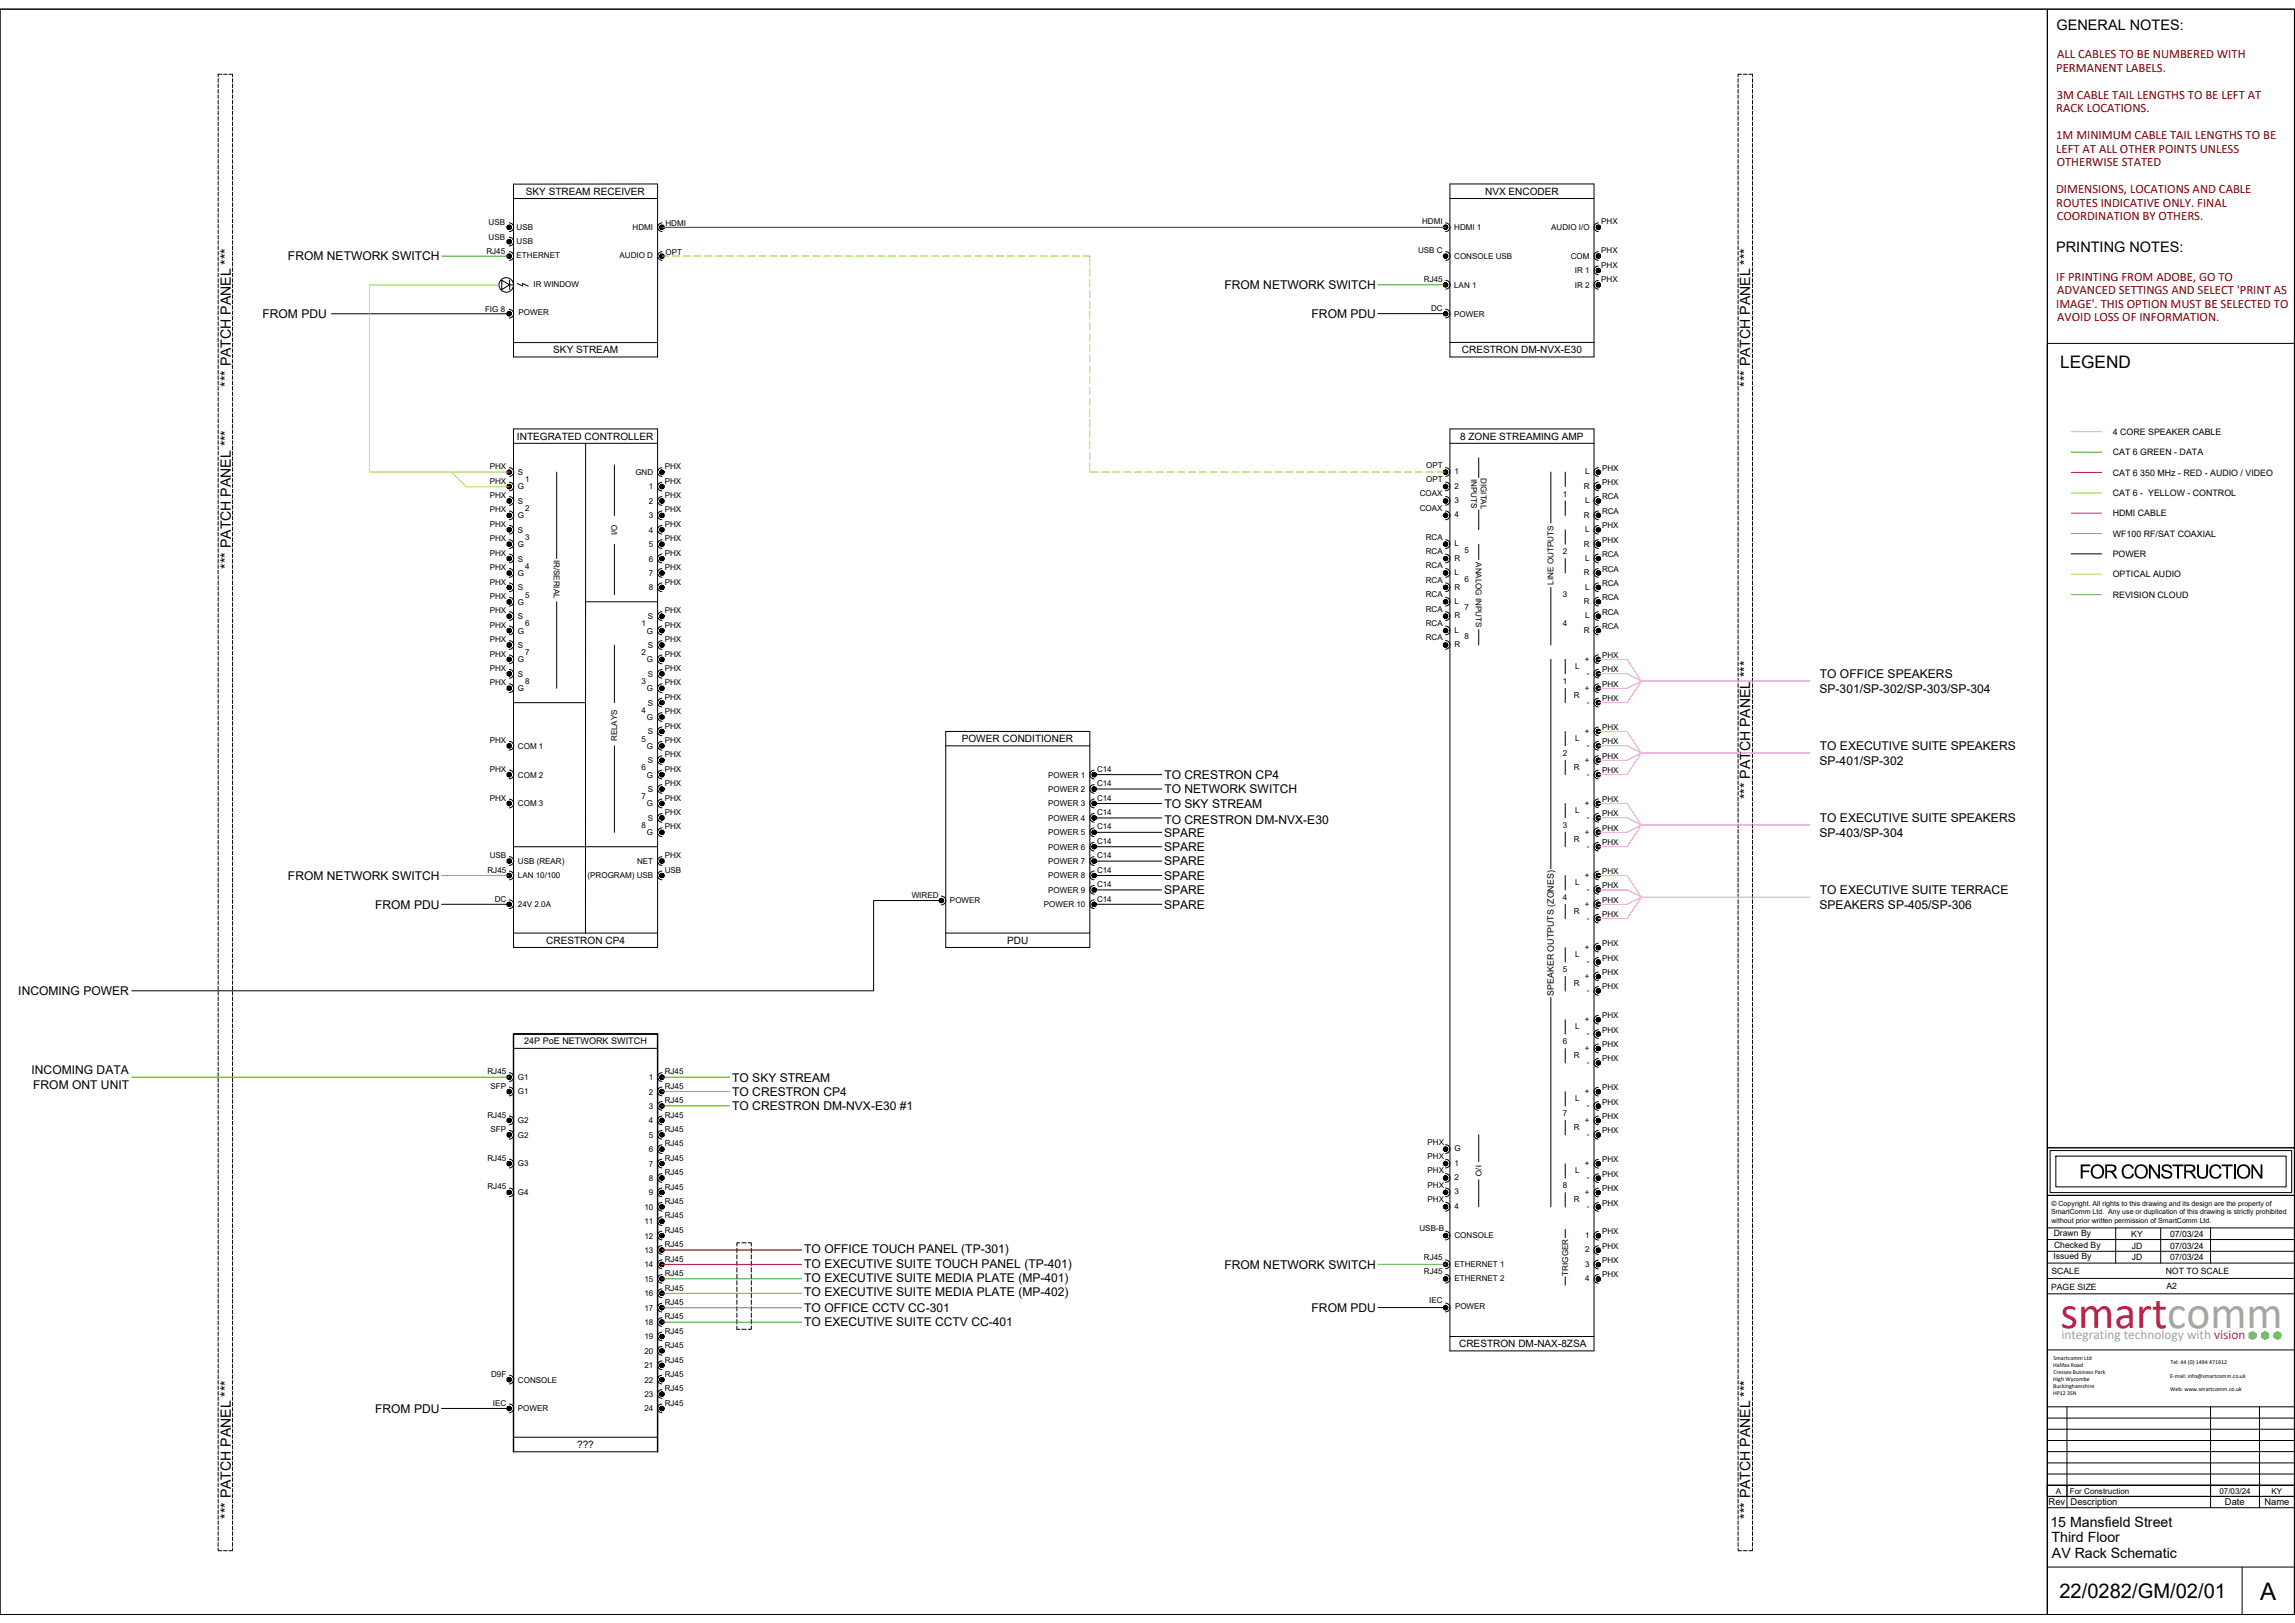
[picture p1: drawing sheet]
<svg xmlns="http://www.w3.org/2000/svg" width="594mm" height="420mm" viewBox="0 0 594 420" stroke-linecap="round" stroke-linejoin="round" font-family="sans-serif">
<defs><g id="words">
<text font-size="11.8" fill="#ce0f69" x="533.4" y="343.9">smartcomm</text>
<text font-size="6.3" x="585.1" y="414.1">A</text>
<text font-size="5.2" x="533.1" y="413.7">22/0282/GM/02/01</text>
<text font-size="5.1" x="538.2" y="305.1">FOR CONSTRUCTION</text>
<text font-size="4.5" x="533.3" y="95.4">LEGEND</text>
<g font-size="3.8">
<text x="532.3" y="7.7">GENERAL NOTES:</text>
<text x="532.3" y="65.3">PRINTING NOTES:</text>
</g>
<g font-size="3.7">
<text x="530.8" y="395.3">15 Mansfield Street</text>
<text x="531.1" y="399.3">Third Floor</text>
<text x="531.2" y="403.3">AV Rack Schematic</text>
</g>
<g font-size="3.6">
<text x="59.7" y="100.1" transform="rotate(-90 59.7 100.1)">*** PATCH PANEL ***</text>
<text x="453" y="100.1" transform="rotate(-90 453 100.1)">*** PATCH PANEL ***</text>
<text x="59.7" y="147.2" transform="rotate(-90 59.7 147.2)">*** PATCH PANEL ***</text>
<text x="453" y="206.9" transform="rotate(-90 453 206.9)">*** PATCH PANEL ***</text>
<text x="59.7" y="393.1" transform="rotate(-90 59.7 393.1)">*** PATCH PANEL ***</text>
<text x="453" y="393.1" transform="rotate(-90 453 393.1)">*** PATCH PANEL ***</text>
</g>
<text font-size="3.5" fill="#a5a39e" x="533.6" y="346.6">integrating technology with vision</text>
<g font-size="3.3" fill="#800000">
<text x="532.5" y="15.1">ALL CABLES TO BE NUMBERED WITH</text>
<text x="532.3" y="18.6">PERMANENT LABELS.</text>
<text x="532.3" y="29.1">RACK LOCATIONS.</text>
<text x="532.4" y="25.6">3M CABLE TAIL LENGTHS TO BE LEFT AT</text>
<text x="532.3" y="36.1">1M MINIMUM CABLE TAIL LENGTHS TO BE</text>
<text x="532.3" y="39.6">LEFT AT ALL OTHER POINTS UNLESS</text>
<text x="532.4" y="43.1">OTHERWISE STATED</text>
<text x="532.3" y="50.1">DIMENSIONS, LOCATIONS AND CABLE</text>
<text x="532.3" y="53.6">ROUTES INDICATIVE ONLY. FINAL</text>
<text x="532.4" y="57.1">COORDINATION BY OTHERS.</text>
<text x="532.3" y="72.7">IF PRINTING FROM ADOBE, GO TO</text>
<text x="532.5" y="76.2">ADVANCED SETTINGS AND SELECT 'PRINT AS</text>
<text x="532.3" y="79.7">IMAGE'. THIS OPTION MUST BE SELECTED TO</text>
<text x="532.5" y="83.2">AVOID LOSS OF INFORMATION.</text>
</g>
<g font-size="3.1">
<text x="74.5" y="67.4">FROM NETWORK SWITCH</text>
<text x="316.9" y="74.9">FROM NETWORK SWITCH</text>
<text x="67.9" y="82.3">FROM PDU</text>
<text x="339.5" y="82.3">FROM PDU</text>
<text x="471" y="179.3">SP-301/SP-302/SP-303/SP-304</text>
<text x="471.1" y="175.5">TO OFFICE SPEAKERS</text>
<text x="471" y="198">SP-401/SP-302</text>
<text x="471.1" y="194.2">TO EXECUTIVE SUITE SPEAKERS</text>
<text x="301.4" y="201.7">TO CRESTRON CP4</text>
<text x="301.4" y="209.1">TO SKY STREAM</text>
<text x="301.4" y="205.4">TO NETWORK SWITCH</text>
<text x="301.4" y="213.3">TO CRESTRON DM-NVX-E30</text>
<text x="471.1" y="212.8">TO EXECUTIVE SUITE SPEAKERS</text>
<text x="301.3" y="216.6">SPARE</text>
<text x="301.3" y="220.3">SPARE</text>
<text x="471" y="216.6">SP-403/SP-304</text>
<text x="74.5" y="227.8">FROM NETWORK SWITCH</text>
<text x="301.3" y="224">SPARE</text>
<text x="301.3" y="227.8">SPARE</text>
<text x="301.3" y="231.5">SPARE</text>
<text x="471.1" y="231.5">TO EXECUTIVE SUITE TERRACE</text>
<text x="97.1" y="235.2">FROM PDU</text>
<text x="301.3" y="235.2">SPARE</text>
<text x="471" y="235.2">SPEAKERS SP-405/SP-306</text>
<text x="4.7" y="257.6">INCOMING POWER</text>
<text x="8.2" y="278.1">INCOMING DATA</text>
<text x="8.6" y="281.9">FROM ONT UNIT</text>
<text x="189.5" y="280">TO SKY STREAM</text>
<text x="189.5" y="283.7">TO CRESTRON CP4</text>
<text x="189.5" y="287.4">TO CRESTRON DM-NVX-E30 #1</text>
<text x="208.2" y="324.4">TO OFFICE TOUCH PANEL (TP-301)</text>
<text x="208.2" y="328.2">TO EXECUTIVE SUITE TOUCH PANEL (TP-401)</text>
<text x="316.9" y="328.5">FROM NETWORK SWITCH</text>
<text x="208.2" y="331.9">TO EXECUTIVE SUITE MEDIA PLATE (MP-401)</text>
<text x="208.2" y="335.6">TO EXECUTIVE SUITE MEDIA PLATE (MP-402)</text>
<text x="208.2" y="339.6">TO OFFICE CCTV CC-301</text>
<text x="339.5" y="339.6">FROM PDU</text>
<text x="208.2" y="343.4">TO EXECUTIVE SUITE CCTV CC-401</text>
<text x="97.1" y="365.8">FROM PDU</text>
</g>
<g font-size="2.6">
<text x="136.1" y="50.5">SKY STREAM RECEIVER</text>
<text x="384.4" y="50.5">NVX ENCODER</text>
<text x="143.2" y="91.5">SKY STREAM</text>
<text x="378.4" y="91.5">CRESTRON DM-NVX-E30</text>
<text x="133.8" y="113.8">INTEGRATED CONTROLLER</text>
<text x="378" y="113.8">8 ZONE STREAMING AMP</text>
<text x="249" y="192.2">POWER CONDITIONER</text>
<text x="141.4" y="244.3">CRESTRON CP4</text>
<text x="260.7" y="244.3">PDU</text>
<text x="377.7" y="348.8">CRESTRON DM-NAX-8ZSA</text>
<text x="149.4" y="374.9">???</text>
</g>
<g font-size="2.4">
<text x="530.3" y="389.6">Rev</text>
<text x="536" y="389.6">Description</text>
<text x="575.9" y="389.7">Date</text>
<text x="586.1" y="389.7">Name</text>
</g>
<g font-size="2.3">
<text x="546.9" y="112.5">4 CORE SPEAKER CABLE</text>
<text x="546.9" y="117.9">CAT 6 GREEN - DATA</text>
<text x="546.9" y="123.1">CAT 6 350 MHz - RED - AUDIO / VIDEO</text>
<text x="546.9" y="128.4">CAT 6 - YELLOW - CONTROL</text>
<text x="546.9" y="133.7">HDMI CABLE</text>
<text x="546.9" y="138.9">WF100 RF/SAT COAXIAL</text>
<text x="546.9" y="149.5">OPTICAL AUDIO</text>
<text x="546.9" y="144.2">POWER</text>
<text x="546.9" y="154.8">REVISION CLOUD</text>
<text x="402.3" y="257.8" transform="rotate(-90 402.3 257.8)">SPEAKER OUTPUTS (ZONES)</text>
<text x="135.7" y="270.4">24P PoE NETWORK SWITCH</text>
</g>
<g font-size="2.2">
<text x="531.6" y="320">Drawn By</text>
<text x="531.7" y="323">Checked By</text>
<text x="551.7" y="320.2">KY</text>
<text x="551.8" y="323.2">JD</text>
<text x="561.7" y="320.2">07/03/24</text>
<text x="561.7" y="323.2">07/03/24</text>
<text x="531" y="329.9">SCALE</text>
<text x="531.6" y="326.1">Issued By</text>
<text x="551.8" y="326.3">JD</text>
<text x="560.6" y="329.9">NOT TO SCALE</text>
<text x="561.7" y="326.3">07/03/24</text>
<text x="530.9" y="333.8">PAGE SIZE</text>
<text x="560.8" y="333.8">A2</text>
</g>
<g font-size="2.1">
<text x="126.5" y="58.3">USB</text>
<text x="133.7" y="59.4">USB</text>
<text x="163.7" y="59.4">HDMI</text>
<text x="172.3" y="58.5">HDMI</text>
<text x="368.1" y="58.1">HDMI</text>
<text x="376.4" y="59.6">HDMI 1</text>
<text x="401.5" y="59.6">AUDIO I/O</text>
<text x="414.5" y="58.1">PHX</text>
<text x="125.9" y="65.8">RJ45</text>
<text x="126.5" y="62.1">USB</text>
<text x="133.7" y="63.2">USB</text>
<text x="172.3" y="65.9">OPT</text>
<text x="367.1" y="65.5">USB C</text>
<text x="414.5" y="65.5">PHX</text>
<text x="133.7" y="66.9">ETHERNET</text>
<text x="160.4" y="66.9">AUDIO D</text>
<text x="376.4" y="67.1">CONSOLE USB</text>
<text x="406.6" y="67.1">COM</text>
<text x="407.7" y="70.8">IR 1</text>
<text x="414.5" y="69.3">PHX</text>
<text x="138.1" y="74.4">IR WINDOW</text>
<text x="368.6" y="73">RJ45</text>
<text x="376.4" y="74.5">LAN 1</text>
<text x="407.7" y="74.5">IR 2</text>
<text x="414.5" y="73">PHX</text>
<text x="125.6" y="80.7">FIG 8</text>
<text x="134.2" y="81.7">POWER</text>
<text x="370.5" y="80.5">DC</text>
<text x="376.4" y="82">POWER</text>
<text x="126.8" y="121.5">PHX</text>
<text x="126.8" y="125.2">PHX</text>
<text x="134.1" y="123">S</text>
<text x="135.9" y="124.8">1</text>
<text x="164.5" y="123">GND</text>
<text x="172.1" y="121.5">PHX</text>
<text x="172.1" y="125.2">PHX</text>
<text x="369.2" y="121">OPT</text>
<text x="369.2" y="124.8">OPT</text>
<text x="376.5" y="122.8">1</text>
<text x="380.8" y="124" transform="rotate(90 380.8 124)">INPUTS</text>
<text x="383.3" y="123.7" transform="rotate(90 383.3 123.7)">DIGITAL</text>
<text x="410.3" y="122.8">L</text>
<text x="414.7" y="121.8">PHX</text>
<text x="414.7" y="125.6">PHX</text>
<text x="126.8" y="128.9">PHX</text>
<text x="134.1" y="126.7">G</text>
<text x="134.1" y="130.4">S</text>
<text x="167.9" y="126.7">1</text>
<text x="167.9" y="130.4">2</text>
<text x="172.1" y="128.9">PHX</text>
<text x="367.5" y="128.5">COAX</text>
<text x="376.5" y="126.5">2</text>
<text x="376.5" y="130.2">3</text>
<text x="404.6" y="128.6">1</text>
<text x="410" y="126.6">R</text>
<text x="410.3" y="130.3">L</text>
<text x="414.7" y="129.3">RCA</text>
<text x="126.8" y="132.7">PHX</text>
<text x="126.8" y="136.4">PHX</text>
<text x="134.1" y="134.2">G</text>
<text x="134.1" y="137.9">S</text>
<text x="135.9" y="132.3">2</text>
<text x="167.9" y="134.2">3</text>
<text x="167.9" y="137.9">4</text>
<text x="172.1" y="132.7">PHX</text>
<text x="172.1" y="136.4">PHX</text>
<text x="367.5" y="132.2">COAX</text>
<text x="376.5" y="133.9">4</text>
<text x="410" y="134">R</text>
<text x="410.3" y="137.8">L</text>
<text x="414.7" y="133.1">RCA</text>
<text x="414.7" y="136.8">PHX</text>
<text x="126.8" y="140.1">PHX</text>
<text x="126.8" y="143.8">PHX</text>
<text x="134.1" y="141.6">G</text>
<text x="135.9" y="139.8">3</text>
<text x="159.8" y="138.6" transform="rotate(-90 159.8 138.6)">I/O</text>
<text x="167.9" y="141.6">5</text>
<text x="172.1" y="140.1">PHX</text>
<text x="172.1" y="143.8">PHX</text>
<text x="369.1" y="139.7">RCA</text>
<text x="369.1" y="143.4">RCA</text>
<text x="376.5" y="141.4">L</text>
<text x="379.1" y="143.1">5</text>
<text x="404.6" y="143.5">2</text>
<text x="410" y="141.5">R</text>
<text x="414.7" y="140.5">PHX</text>
<text x="126.8" y="147.6">PHX</text>
<text x="134.1" y="145.4">S</text>
<text x="134.1" y="149.1">G</text>
<text x="135.9" y="147.2">4</text>
<text x="143.4" y="144.9" transform="rotate(90 143.4 144.9)">IR/SERIAL</text>
<text x="167.9" y="145.4">6</text>
<text x="167.9" y="149.1">7</text>
<text x="172.1" y="147.6">PHX</text>
<text x="369.1" y="147.2">RCA</text>
<text x="376.5" y="145.1">R</text>
<text x="376.5" y="148.9">L</text>
<text x="382" y="145.5" transform="rotate(90 382 145.5)">ANALOG INPUTS</text>
<text x="410" y="148.9">R</text>
<text x="410.3" y="145.2">L</text>
<text x="414.7" y="148">RCA</text>
<text x="414.7" y="144.2">RCA</text>
<text x="126.8" y="151.3">PHX</text>
<text x="126.8" y="155.1">PHX</text>
<text x="134.1" y="152.8">S</text>
<text x="135.9" y="154.7">5</text>
<text x="167.9" y="152.8">8</text>
<text x="172.1" y="151.3">PHX</text>
<text x="369.1" y="150.9">RCA</text>
<text x="369.1" y="154.6">RCA</text>
<text x="376.5" y="152.6">R</text>
<text x="379.1" y="150.6">6</text>
<text x="402.2" y="151.3" transform="rotate(-90 402.2 151.3)">LINE OUTPUTS</text>
<text x="404.6" y="154.5">3</text>
<text x="410.3" y="152.7">L</text>
<text x="414.7" y="155.4">RCA</text>
<text x="414.7" y="151.7">RCA</text>
<text x="126.8" y="158.8">PHX</text>
<text x="134.1" y="156.5">G</text>
<text x="134.1" y="160.3">S</text>
<text x="167.7" y="160.3">S</text>
<text x="172.1" y="158.8">PHX</text>
<text x="369.1" y="158.3">RCA</text>
<text x="376.5" y="156.3">L</text>
<text x="376.5" y="160.1">R</text>
<text x="379.1" y="158">7</text>
<text x="404.6" y="162">4</text>
<text x="410" y="156.4">R</text>
<text x="410.3" y="160.1">L</text>
<text x="414.7" y="159.1">RCA</text>
<text x="126.8" y="162.5">PHX</text>
<text x="126.8" y="166.2">PHX</text>
<text x="134.1" y="164">G</text>
<text x="134.1" y="167.7">S</text>
<text x="135.9" y="162.1">6</text>
<text x="166.1" y="162.1">1</text>
<text x="167.5" y="164">G</text>
<text x="167.7" y="167.7">S</text>
<text x="172.1" y="162.5">PHX</text>
<text x="172.1" y="166.2">PHX</text>
<text x="369.1" y="162.1">RCA</text>
<text x="369.1" y="165.8">RCA</text>
<text x="376.5" y="163.8">L</text>
<text x="376.5" y="167.5">R</text>
<text x="379.1" y="165.5">8</text>
<text x="410" y="163.8">R</text>
<text x="414.7" y="162.9">RCA</text>
<text x="126.8" y="170">PHX</text>
<text x="126.8" y="173.7">PHX</text>
<text x="134.1" y="171.4">G</text>
<text x="135.9" y="169.6">7</text>
<text x="166.1" y="169.6">2</text>
<text x="167.5" y="171.4">G</text>
<text x="172.1" y="170">PHX</text>
<text x="172.1" y="173.7">PHX</text>
<text x="407.7" y="173.2">L</text>
<text x="410.3" y="171.3">+</text>
<text x="414.7" y="170.3">PHX</text>
<text x="126.8" y="177.4">PHX</text>
<text x="134.1" y="175.2">S</text>
<text x="134.1" y="178.9">G</text>
<text x="135.9" y="177">8</text>
<text x="166.1" y="177">3</text>
<text x="167.5" y="178.9">G</text>
<text x="167.7" y="175.2">S</text>
<text x="172.1" y="177.4">PHX</text>
<text x="404.6" y="177">1</text>
<text x="410.3" y="178.8">+</text>
<text x="410.8" y="175">-</text>
<text x="414.7" y="174.1">PHX</text>
<text x="414.7" y="177.8">PHX</text>
<text x="166.1" y="184.5">4</text>
<text x="167.7" y="182.7">S</text>
<text x="172.1" y="181.1">PHX</text>
<text x="172.1" y="184.9">PHX</text>
<text x="407.4" y="180.6">R</text>
<text x="410.8" y="182.5">-</text>
<text x="414.7" y="181.5">PHX</text>
<text x="159.8" y="191.9" transform="rotate(-90 159.8 191.9)">RELAYS</text>
<text x="166.1" y="192">5</text>
<text x="167.5" y="186.4">G</text>
<text x="167.7" y="190.1">S</text>
<text x="172.1" y="188.6">PHX</text>
<text x="407.7" y="191.8">L</text>
<text x="410.3" y="189.9">+</text>
<text x="414.7" y="189">PHX</text>
<text x="126.8" y="192.4">PHX</text>
<text x="134.1" y="193.8">COM 1</text>
<text x="167.5" y="193.8">G</text>
<text x="167.7" y="197.6">S</text>
<text x="172.1" y="192.4">PHX</text>
<text x="172.1" y="196.1">PHX</text>
<text x="404.6" y="195.7">2</text>
<text x="410.3" y="197.4">+</text>
<text x="410.8" y="193.7">-</text>
<text x="414.7" y="192.7">PHX</text>
<text x="414.7" y="196.4">PHX</text>
<text x="126.8" y="199.8">PHX</text>
<text x="134.1" y="201.3">COM 2</text>
<text x="166.1" y="199.4">6</text>
<text x="167.5" y="201.3">G</text>
<text x="172.1" y="199.8">PHX</text>
<text x="172.1" y="203.5">PHX</text>
<text x="271.4" y="201.3">POWER 1</text>
<text x="284" y="199.8">C14</text>
<text x="284" y="203.5">C14</text>
<text x="407.4" y="199.3">R</text>
<text x="410.8" y="201.1">-</text>
<text x="414.7" y="200.2">PHX</text>
<text x="126.8" y="207.3">PHX</text>
<text x="134.1" y="208.7">COM 3</text>
<text x="166.1" y="206.9">7</text>
<text x="167.5" y="208.7">G</text>
<text x="167.7" y="205">S</text>
<text x="172.1" y="207.3">PHX</text>
<text x="271.4" y="205">POWER 2</text>
<text x="271.4" y="208.7">POWER 3</text>
<text x="284" y="207.3">C14</text>
<text x="410.3" y="208.6">+</text>
<text x="414.7" y="207.6">PHX</text>
<text x="166.1" y="214.3">8</text>
<text x="167.7" y="212.5">S</text>
<text x="172.1" y="211">PHX</text>
<text x="172.1" y="214.7">PHX</text>
<text x="271.4" y="212.5">POWER 4</text>
<text x="284" y="211">C14</text>
<text x="284" y="214.7">C14</text>
<text x="404.6" y="214.3">3</text>
<text x="407.7" y="210.5">L</text>
<text x="410.8" y="212.3">-</text>
<text x="414.7" y="211.3">PHX</text>
<text x="414.7" y="215.1">PHX</text>
<text x="167.5" y="216.2">G</text>
<text x="271.4" y="216.2">POWER 5</text>
<text x="271.4" y="219.9">POWER 6</text>
<text x="284" y="218.4">C14</text>
<text x="407.4" y="217.9">R</text>
<text x="410.3" y="216.1">+</text>
<text x="410.8" y="219.8">-</text>
<text x="414.7" y="218.8">PHX</text>
<text x="126.2" y="225.9">RJ45</text>
<text x="126.8" y="222.2">USB</text>
<text x="134.1" y="223.7">USB (REAR)</text>
<text x="134.1" y="227.4">LAN 10/100</text>
<text x="152.1" y="227.4">(PROGRAM) USB</text>
<text x="164.9" y="223.7">NET</text>
<text x="172.1" y="222.2">PHX</text>
<text x="172.1" y="225.9">USB</text>
<text x="271.4" y="223.7">POWER 7</text>
<text x="271.4" y="227.4">POWER 8</text>
<text x="284" y="222.2">C14</text>
<text x="284" y="225.9">C14</text>
<text x="410.3" y="227.2">+</text>
<text x="414.7" y="226.3">PHX</text>
<text x="128.1" y="233.4">DC</text>
<text x="236" y="232.4">WIRED</text>
<text x="245.9" y="233.9">POWER</text>
<text x="271.4" y="231.1">POWER 9</text>
<text x="284" y="229.6">C14</text>
<text x="284" y="233.4">C14</text>
<text x="404.6" y="233">4</text>
<text x="407.7" y="229.1">L</text>
<text x="410.8" y="231">-</text>
<text x="414.7" y="230">PHX</text>
<text x="414.7" y="233.7">PHX</text>
<text x="134.1" y="234.9">24V 2.0A</text>
<text x="270.2" y="234.9">POWER 10</text>
<text x="407.4" y="236.6">R</text>
<text x="410.3" y="234.7">+</text>
<text x="410.8" y="238.4">-</text>
<text x="414.7" y="237.4">PHX</text>
<text x="410.3" y="245.9">+</text>
<text x="414.7" y="244.9">PHX</text>
<text x="404.6" y="251.7">5</text>
<text x="407.7" y="247.8">L</text>
<text x="410.8" y="249.7">-</text>
<text x="414.7" y="248.7">PHX</text>
<text x="407.4" y="255.3">R</text>
<text x="410.3" y="253.4">+</text>
<text x="410.8" y="257.1">-</text>
<text x="414.7" y="256.2">PHX</text>
<text x="414.7" y="252.4">PHX</text>
<text x="414.7" y="263.6">PHX</text>
<text x="407.7" y="266.4">L</text>
<text x="410.3" y="264.6">+</text>
<text x="410.8" y="268.3">-</text>
<text x="414.7" y="267.3">PHX</text>
<text x="404.6" y="270.3">6</text>
<text x="407.4" y="273.9">R</text>
<text x="410.3" y="272">+</text>
<text x="410.8" y="275.8">-</text>
<text x="414.7" y="274.8">PHX</text>
<text x="414.7" y="271.1">PHX</text>
<text x="126.2" y="278.1">RJ45</text>
<text x="127" y="281.9">SFP</text>
<text x="134.1" y="279.6">G1</text>
<text x="167.9" y="279.6">1</text>
<text x="172.1" y="278.1">RJ45</text>
<text x="172.1" y="281.9">RJ45</text>
<text x="134.1" y="283.3">G1</text>
<text x="167.9" y="283.4">2</text>
<text x="167.9" y="287.1">3</text>
<text x="172.1" y="285.6">RJ45</text>
<text x="407.7" y="285.1">L</text>
<text x="410.3" y="283.2">+</text>
<text x="410.8" y="286.9">-</text>
<text x="414.7" y="282.2">PHX</text>
<text x="414.7" y="286">PHX</text>
<text x="126.2" y="289.3">RJ45</text>
<text x="127" y="293">SFP</text>
<text x="134.1" y="290.8">G2</text>
<text x="167.9" y="290.8">4</text>
<text x="172.1" y="289.3">RJ45</text>
<text x="172.1" y="293.1">RJ45</text>
<text x="404.6" y="289">7</text>
<text x="407.4" y="292.6">R</text>
<text x="410.3" y="290.7">+</text>
<text x="414.7" y="293.4">PHX</text>
<text x="414.7" y="289.7">PHX</text>
<text x="134.1" y="294.5">G2</text>
<text x="167.9" y="294.6">5</text>
<text x="167.9" y="298.3">6</text>
<text x="172.1" y="296.8">RJ45</text>
<text x="369.5" y="296.3">PHX</text>
<text x="376.5" y="298">G</text>
<text x="410.8" y="294.4">-</text>
<text x="126.2" y="300.5">RJ45</text>
<text x="134.1" y="302">G3</text>
<text x="167.9" y="302">7</text>
<text x="167.9" y="305.7">8</text>
<text x="172.1" y="300.5">RJ45</text>
<text x="172.1" y="304.2">RJ45</text>
<text x="369.5" y="300">PHX</text>
<text x="369.5" y="303.8">PHX</text>
<text x="376.5" y="301.8">1</text>
<text x="376.5" y="305.5">2</text>
<text x="382" y="301.7" transform="rotate(90 382 301.7)">I/O</text>
<text x="407.7" y="303.7">L</text>
<text x="410.3" y="301.9">+</text>
<text x="410.8" y="305.6">-</text>
<text x="414.7" y="300.9">PHX</text>
<text x="414.7" y="304.6">PHX</text>
<text x="126.2" y="307.9">RJ45</text>
<text x="134.1" y="309.5">G4</text>
<text x="167.9" y="309.5">9</text>
<text x="172.1" y="308">RJ45</text>
<text x="172.1" y="311.7">RJ45</text>
<text x="369.5" y="307.5">PHX</text>
<text x="369.5" y="311.2">PHX</text>
<text x="376.5" y="309.2">3</text>
<text x="404.6" y="307.6">8</text>
<text x="407.4" y="311.2">R</text>
<text x="410.3" y="309.3">+</text>
<text x="414.7" y="308.4">PHX</text>
<text x="166.8" y="313.2">10</text>
<text x="166.8" y="316.9">11</text>
<text x="172.1" y="315.4">RJ45</text>
<text x="376.5" y="313">4</text>
<text x="410.8" y="313.1">-</text>
<text x="414.7" y="312.1">PHX</text>
<text x="166.8" y="320.6">12</text>
<text x="172.1" y="319.2">RJ45</text>
<text x="172.1" y="322.9">RJ45</text>
<text x="367.5" y="318.7">USB-B</text>
<text x="376.5" y="320.4">CONSOLE</text>
<text x="410.3" y="320.5">1</text>
<text x="414.7" y="319.5">PHX</text>
<text x="414.7" y="323.3">PHX</text>
<text x="166.8" y="324.4">13</text>
<text x="166.8" y="328.1">14</text>
<text x="172.1" y="326.6">RJ45</text>
<text x="368.6" y="326.1">RJ45</text>
<text x="368.6" y="329.9">RJ45</text>
<text x="376.5" y="327.9">ETHERNET 1</text>
<text x="410.3" y="328">3</text>
<text x="410.3" y="324.2">2</text>
<text x="414.7" y="327">PHX</text>
<text x="166.8" y="331.9">15</text>
<text x="166.8" y="335.6">16</text>
<text x="172.1" y="330.3">RJ45</text>
<text x="172.1" y="334.1">RJ45</text>
<text x="376.5" y="331.6">ETHERNET 2</text>
<text x="405.9" y="330.2" transform="rotate(-90 405.9 330.2)">TRIGGER</text>
<text x="410.3" y="331.7">4</text>
<text x="414.7" y="330.7">PHX</text>
<text x="166.8" y="339.3">17</text>
<text x="172.1" y="337.8">RJ45</text>
<text x="172.1" y="341.5">RJ45</text>
<text x="370" y="337.4">IEC</text>
<text x="376.6" y="339">POWER</text>
<text x="166.8" y="343">18</text>
<text x="166.8" y="346.8">19</text>
<text x="172.1" y="345.3">RJ45</text>
<text x="166.8" y="350.5">20</text>
<text x="172.1" y="349">RJ45</text>
<text x="172.1" y="352.7">RJ45</text>
<text x="127.1" y="356.4">D9F</text>
<text x="134.1" y="357.9">CONSOLE</text>
<text x="166.8" y="354.2">21</text>
<text x="166.8" y="357.9">22</text>
<text x="172.1" y="356.4">RJ45</text>
<text x="127.6" y="363.9">IEC</text>
<text x="134.1" y="365.4">POWER</text>
<text x="166.8" y="361.7">23</text>
<text x="166.8" y="365.4">24</text>
<text x="172.1" y="360.2">RJ45</text>
<text x="172.1" y="363.9">RJ45</text>
<text x="532.1" y="386.7">A</text>
<text x="535.8" y="386.7">For Construction</text>
<text x="574.5" y="386.7">07/03/24</text>
<text x="588" y="386.7">KY</text>
</g>
<g font-size="1.8">
<text x="530.9" y="314.4">SmartComm Ltd. Any use or duplication of this drawing is strictly prohibited</text>
<text x="531" y="312.2">© Copyright. All rights to this drawing and its design are the property of</text>
<text x="531" y="316.5">without prior written permission of SmartComm Ltd.</text>
</g>
<g font-size="1.5">
<text x="531.5" y="353.9">Halifax Road</text>
<text x="531.6" y="352.1">Smartcomm Ltd</text>
<text x="561.8" y="353.1">Tel: 44 (0) 1494 471912</text>
<text x="531.5" y="357.5">High Wycombe</text>
<text x="531.5" y="359.4">Buckinghamshire</text>
<text x="531.5" y="355.7">Cressex Business Park</text>
<text x="561.7" y="356.6">E-mail: info@smartcomm.co.uk</text>
<text x="531.5" y="361.1">HP12 3SN</text>
<text x="561.8" y="360.2">Web: www.smartcomm.co.uk</text>
</g>
</g></defs>
<!-- layer: 0 -->
<g fill="none" stroke="#000" stroke-width=".26">
<path d="M0 2.4h530v415.6h-530zM57.4 19.2h-.9v.7M57.9 19.2h.9M59.3 19.2h.9v.7M450.8 19.2h-.9v.7M451.3 19.2h.9M452.7 19.2h.9v.7M56.5 20.4v.9M56.5 21.8v.9M56.5 23.2v.9M56.5 24.6v.9M56.5 26v.9"/>
<path d="M56.5 27.4v.9M56.5 28.8v.9M56.5 30.2v.9M56.5 31.6v.9M56.5 33v.9M56.5 34.4v.9M56.5 35.8v.9M56.5 37.2v.9M56.5 38.6v.9M56.5 40v.9M60.2 20.4v.9M60.2 21.8v.9"/>
<path d="M60.2 23.2v.9M60.2 24.6v.9M60.2 26v.9M60.2 27.4v.9M60.2 28.8v.9M60.2 30.2v.9M60.2 31.6v.9M60.2 33v.9M60.2 34.4v.9M60.2 35.8v.9M60.2 37.2v.9M60.2 38.6v.9"/>
<path d="M60.2 40v.9M449.9 20.4v.9M449.9 21.8v.9M449.9 23.2v.9M449.9 24.6v.9M449.9 26v.9M449.9 27.4v.9M449.9 28.8v.9M449.9 30.2v.9M449.9 31.6v.9M449.9 33v.9M449.9 34.4v.9"/>
<path d="M449.9 35.8v.9M449.9 37.2v.9M449.9 38.6v.9M449.9 40v.9M453.6 20.4v.9M453.6 21.8v.9M453.6 23.2v.9M453.6 24.6v.9M453.6 26v.9M453.6 27.4v.9M453.6 28.8v.9M453.6 30.2v.9"/>
<path d="M453.6 31.6v.9M453.6 33v.9M453.6 34.4v.9M453.6 35.8v.9M453.6 37.2v.9M453.6 38.6v.9M453.6 40v.9M56.5 41.4v.9M56.5 42.8v.9M56.5 44.2v.9M56.5 45.6v.9M56.5 46.9v1"/>
<path d="M56.5 48.3v1M56.5 49.7v1M56.5 51.1v1M56.5 52.5v1M56.5 53.9v1M56.5 55.3v1M56.5 56.7v1M56.5 58.1v1M56.5 59.5v1M60.2 41.4v.9M60.2 42.8v.9M60.2 44.2v.9"/>
<path d="M60.2 45.6v.9M60.2 46.9v1M60.2 48.3v1M60.2 49.7v1M60.2 51.1v1M60.2 52.5v1M60.2 53.9v1M60.2 55.3v1M60.2 56.7v1M60.2 58.1v1M60.2 59.5v1M449.9 41.4v.9"/>
<path d="M449.9 42.8v.9M449.9 44.2v.9M449.9 45.6v.9M449.9 46.9v1M449.9 48.3v1M449.9 49.7v1M449.9 51.1v1M449.9 52.5v1M449.9 53.9v1M449.9 55.3v1M449.9 56.7v1M449.9 58.1v1"/>
<path d="M449.9 59.5v1M453.6 41.4v.9M453.6 42.8v.9M453.6 44.2v.9M453.6 45.6v.9M453.6 46.9v1M453.6 48.3v1M453.6 49.7v1M453.6 51.1v1M453.6 52.5v1M453.6 53.9v1M453.6 55.3v1"/>
<path d="M453.6 56.7v1M453.6 58.1v1M453.6 59.5v1M56.5 60.9v.9M56.5 62.3v.9M56.5 63.7v.9M56.5 65.1v.9M56.5 66.5v1M56.5 67.9v1M56.5 69.3v1M56.5 70.7v1M56.5 72.1v1"/>
<path d="M56.5 73.5v1M56.5 74.9v1M56.5 76.3v1M56.5 77.7v1M56.5 79.1v1M60.2 60.9v.9M60.2 62.3v.9M60.2 63.7v.9M60.2 65.1v.9M60.2 66.5v1M60.2 67.9v1M60.2 69.3v1"/>
<path d="M60.2 70.7v1M60.2 72.1v1M60.2 73.5v1M60.2 74.9v1M60.2 76.3v1M60.2 77.7v1M60.2 79.1v1M449.9 60.9v.9M449.9 62.3v.9M449.9 63.7v.9M449.9 65.1v.9M449.9 66.5v1"/>
<path d="M449.9 67.9v1M449.9 69.3v1M449.9 70.7v1M449.9 72.1v1M449.9 73.5v1M449.9 74.9v1M449.9 76.3v1M449.9 77.7v1M449.9 79.1v1M453.6 60.9v.9M453.6 62.3v.9M453.6 63.7v.9"/>
<path d="M453.6 65.1v.9M453.6 66.5v1M453.6 67.9v1M453.6 69.3v1M453.6 70.7v1M453.6 72.1v1M453.6 73.5v1M453.6 74.9v1M453.6 76.3v1M453.6 77.7v1M453.6 79.1v1M56.5 80.5v.9"/>
<path d="M56.5 81.9v.9M56.5 83.3v.9M56.5 84.7v.9M56.5 86.1v.9M56.5 87.5v.9M56.5 88.9v.9M56.5 90.3v.9M56.5 91.7v.9M56.5 93.1v.9M56.5 94.5v.9M56.5 95.9v.9M56.5 97.3v.9"/>
<path d="M56.5 98.7v.9M60.2 80.5v.9M60.2 81.9v.9M60.2 83.3v.9M60.2 84.7v.9M60.2 86.1v.9M60.2 87.5v.9M60.2 88.9v.9M60.2 90.3v.9M60.2 91.7v.9M60.2 93.1v.9M60.2 94.5v.9"/>
<path d="M60.2 95.9v.9M60.2 97.3v.9M60.2 98.7v.9M449.9 80.5v.9M449.9 81.9v.9M449.9 83.3v.9M449.9 84.7v.9M449.9 86.1v.9M449.9 87.5v.9M449.9 88.9v.9M449.9 90.3v.9M449.9 91.7v.9"/>
<path d="M449.9 93.1v.9M449.9 94.5v.9M449.9 95.9v.9M449.9 97.3v.9M449.9 98.7v.9M453.6 80.5v.9M453.6 81.9v.9M453.6 83.3v.9M453.6 84.7v.9M453.6 86.1v.9M453.6 87.5v.9M453.6 88.9v.9"/>
<path d="M453.6 90.3v.9M453.6 91.7v.9M453.6 93.1v.9M453.6 94.5v.9M453.6 95.9v.9M453.6 97.3v.9M453.6 98.7v.9M56.5 100.1v.9M56.5 101.5v.9M56.5 102.9v.9M56.5 104.3v.9M56.5 105.7v.9"/>
<path d="M56.5 107.1v.9M56.5 108.5v.9M56.5 109.9v.9M56.5 111.3v.9M56.5 112.7v.9M56.5 114.1v.9M56.5 115.5v.9M56.5 116.9v.9M56.5 118.3v.9M56.5 119.7v.9M60.2 100.1v.9M60.2 101.5v.9"/>
<path d="M60.2 102.9v.9M60.2 104.3v.9M60.2 105.7v.9M60.2 107.1v.9M60.2 108.5v.9M60.2 109.9v.9M60.2 111.3v.9M60.2 112.7v.9M60.2 114.1v.9M60.2 115.5v.9M60.2 116.9v.9M60.2 118.3v.9"/>
<path d="M60.2 119.7v.9M449.9 100.1v.9M449.9 101.5v.9M449.9 102.9v.9M449.9 104.3v.9M449.9 105.7v.9M449.9 107.1v.9M449.9 108.5v.9M449.9 109.9v.9M449.9 111.3v.9M449.9 112.7v.9M449.9 114.1v.9"/>
<path d="M449.9 115.5v.9M449.9 116.9v.9M449.9 118.3v.9M449.9 119.7v.9M453.6 100.1v.9M453.6 101.5v.9M453.6 102.9v.9M453.6 104.3v.9M453.6 105.7v.9M453.6 107.1v.9M453.6 108.5v.9M453.6 109.9v.9"/>
<path d="M453.6 111.3v.9M453.6 112.7v.9M453.6 114.1v.9M453.6 115.5v.9M453.6 116.9v.9M453.6 118.3v.9M453.6 119.7v.9M56.5 121.1v.9M56.5 122.5v.9M56.5 123.9v.9M56.5 125.3v.9M56.5 126.7v.9"/>
<path d="M56.5 128.1v.9M56.5 129.5v.9M56.5 130.9v.9M56.5 132.2v1M56.5 133.6v1M56.5 135v1M56.5 136.4v1M56.5 137.8v1M56.5 139.2v1M60.2 121.1v.9M60.2 122.5v.9M60.2 123.9v.9"/>
<path d="M60.2 125.3v.9M60.2 126.7v.9M60.2 128.1v.9M60.2 129.5v.9M60.2 130.9v.9M60.2 132.2v1M60.2 133.6v1M60.2 135v1M60.2 136.4v1M60.2 137.8v1M60.2 139.2v1M449.9 121.1v.9"/>
<path d="M449.9 122.5v.9M449.9 123.9v.9M449.9 125.3v.9M449.9 126.7v.9M449.9 128.1v.9M449.9 129.5v.9M449.9 130.9v.9M449.9 132.2v1M449.9 133.6v1M449.9 135v1M449.9 136.4v1M449.9 137.8v1"/>
<path d="M449.9 139.2v1M453.6 121.1v.9M453.6 122.5v.9M453.6 123.9v.9M453.6 125.3v.9M453.6 126.7v.9M453.6 128.1v.9M453.6 129.5v.9M453.6 130.9v.9M453.6 132.2v1M453.6 133.6v1M453.6 135v1"/>
<path d="M453.6 136.4v1M453.6 137.8v1M453.6 139.2v1M56.5 140.6v1M56.5 142v1M56.5 143.4v1M56.5 144.8v1M56.5 146.2v1M56.5 147.6v.9M56.5 149v.9M56.5 150.4v1M56.5 151.8v1"/>
<path d="M56.5 153.2v1M56.5 154.6v1M56.5 156v1M56.5 157.4v1M56.5 158.8v1M60.2 140.6v1M60.2 142v1M60.2 143.4v1M60.2 144.8v1M60.2 146.2v1M60.2 147.6v.9M60.2 149v.9"/>
<path d="M60.2 150.4v1M60.2 151.8v1M60.2 153.2v1M60.2 154.6v1M60.2 156v1M60.2 157.4v1M60.2 158.8v1M449.9 140.6v1M449.9 142v1M449.9 143.4v1M449.9 144.8v1M449.9 146.2v1"/>
<path d="M449.9 147.6v.9M449.9 149v.9M449.9 150.4v1M449.9 151.8v1M449.9 153.2v1M449.9 154.6v1M449.9 156v1M449.9 157.4v1M449.9 158.8v1M453.6 140.6v1M453.6 142v1M453.6 143.4v1"/>
<path d="M453.6 144.8v1M453.6 146.2v1M453.6 147.6v.9M453.6 149v.9M453.6 150.4v1M453.6 151.8v1M453.6 153.2v1M453.6 154.6v1M453.6 156v1M453.6 157.4v1M453.6 158.8v1M56.5 160.2v1"/>
<path d="M56.5 161.6v1M56.5 163v1M56.5 164.4v1M56.5 165.8v1M56.5 167.2v.9M56.5 168.6v.9M56.5 170v.9M56.5 171.4v.9M56.5 172.8v.9M56.5 174.2v.9M56.5 175.6v.9M56.5 177v.9"/>
<path d="M56.5 178.4v.9M56.5 179.8v.9M60.2 160.2v1M60.2 161.6v1M60.2 163v1M60.2 164.4v1M60.2 165.8v1M60.2 167.2v.9M60.2 168.6v.9M60.2 170v.9M60.2 171.4v.9M60.2 172.8v.9"/>
<path d="M60.2 174.2v.9M60.2 175.6v.9M60.2 177v.9M60.2 178.4v.9M60.2 179.8v.9M449.9 160.2v1M449.9 161.6v1M449.9 163v1M449.9 164.4v1M449.9 165.8v1M449.9 167.2v.9M449.9 168.6v.9"/>
<path d="M449.9 170v.9M449.9 171.4v.9M449.9 172.8v.9M449.9 174.2v.9M449.9 175.6v.9M449.9 177v.9M449.9 178.4v.9M449.9 179.8v.9M453.6 160.2v1M453.6 161.6v1M453.6 163v1M453.6 164.4v1"/>
<path d="M453.6 165.8v1M453.6 167.2v.9M453.6 168.6v.9M453.6 170v.9M453.6 171.4v.9M453.6 172.8v.9M453.6 174.2v.9M453.6 175.6v.9M453.6 177v.9M453.6 178.4v.9M453.6 179.8v.9M56.5 181.2v.9"/>
<path d="M56.5 182.6v.9M56.5 184v.9M56.5 185.4v.9M56.5 186.8v.9M56.5 188.2v.9M56.5 189.6v.9M56.5 191v.9M56.5 192.4v.9M56.5 193.8v.9M56.5 195.2v.9M56.5 196.6v.9M56.5 198v.9"/>
<path d="M56.5 199.4v.9M60.2 181.2v.9M60.2 182.6v.9M60.2 184v.9M60.2 185.4v.9M60.2 186.8v.9M60.2 188.2v.9M60.2 189.6v.9M60.2 191v.9M60.2 192.4v.9M60.2 193.8v.9M60.2 195.2v.9"/>
<path d="M60.2 196.6v.9M60.2 198v.9M60.2 199.4v.9M449.9 181.2v.9M449.9 182.6v.9M449.9 184v.9M449.9 185.4v.9M449.9 186.8v.9M449.9 188.2v.9M449.9 189.6v.9M449.9 191v.9M449.9 192.4v.9"/>
<path d="M449.9 193.8v.9M449.9 195.2v.9M449.9 196.6v.9M449.9 198v.9M449.9 199.4v.9M453.6 181.2v.9M453.6 182.6v.9M453.6 184v.9M453.6 185.4v.9M453.6 186.8v.9M453.6 188.2v.9M453.6 189.6v.9"/>
<path d="M453.6 191v.9M453.6 192.4v.9M453.6 193.8v.9M453.6 195.2v.9M453.6 196.6v.9M453.6 198v.9M453.6 199.4v.9M56.5 200.8v.9M56.5 202.2v.9M56.5 203.6v.9M56.5 205v.9M56.5 206.4v.9"/>
<path d="M56.5 207.8v.9M56.5 209.2v.9M56.5 210.6v.9M56.5 212v.9M56.5 213.4v.9M56.5 214.8v.9M56.5 216.2v.9M56.5 217.6v.9M56.5 218.9v1M60.2 200.8v.9M60.2 202.2v.9M60.2 203.6v.9"/>
<path d="M60.2 205v.9M60.2 206.4v.9M60.2 207.8v.9M60.2 209.2v.9M60.2 210.6v.9M60.2 212v.9M60.2 213.4v.9M60.2 214.8v.9M60.2 216.2v.9M60.2 217.6v.9M60.2 218.9v1M449.9 200.8v.9"/>
<path d="M449.9 202.2v.9M449.9 203.6v.9M449.9 205v.9M449.9 206.4v.9M449.9 207.8v.9M449.9 209.2v.9M449.9 210.6v.9M449.9 212v.9M449.9 213.4v.9M449.9 214.8v.9M449.9 216.2v.9M449.9 217.6v.9"/>
<path d="M449.9 218.9v1M453.6 200.8v.9M453.6 202.2v.9M453.6 203.6v.9M453.6 205v.9M453.6 206.4v.9M453.6 207.8v.9M453.6 209.2v.9M453.6 210.6v.9M453.6 212v.9M453.6 213.4v.9M453.6 214.8v.9"/>
<path d="M453.6 216.2v.9M453.6 217.6v.9M453.6 218.9v1M56.5 220.3v1M56.5 221.7v1M56.5 223.1v1M56.5 224.5v1M56.5 225.9v1M56.5 227.3v1M56.5 228.7v1M56.5 230.1v1M56.5 231.5v1"/>
<path d="M56.5 232.9v1M56.5 234.4v.9M56.5 235.8v.9M56.5 237.2v.9M56.5 238.5v1M56.5 239.9v1M60.2 220.3v1M60.2 221.7v1M60.2 223.1v1M60.2 224.5v1M60.2 225.9v1M60.2 227.3v1"/>
<path d="M60.2 228.7v1M60.2 230.1v1M60.2 231.5v1M60.2 232.9v1M60.2 234.4v.9M60.2 235.8v.9M60.2 237.2v.9M60.2 238.5v1M60.2 239.9v1M449.9 220.3v1M449.9 221.7v1M449.9 223.1v1"/>
<path d="M449.9 224.5v1M449.9 225.9v1M449.9 227.3v1M449.9 228.7v1M449.9 230.1v1M449.9 231.5v1M449.9 232.9v1M449.9 234.4v.9M449.9 235.8v.9M449.9 237.2v.9M449.9 238.5v1M449.9 239.9v1"/>
<path d="M453.6 220.3v1M453.6 221.7v1M453.6 223.1v1M453.6 224.5v1M453.6 225.9v1M453.6 227.3v1M453.6 228.7v1M453.6 230.1v1M453.6 231.5v1M453.6 232.9v1M453.6 234.4v.9M453.6 235.8v.9"/>
<path d="M453.6 237.2v.9M453.6 238.5v1M453.6 239.9v1M56.5 241.3v1M56.5 242.7v1M56.5 244.1v1M56.5 245.5v1M56.5 246.9v1M56.5 248.3v1M56.5 249.7v1M56.5 251.1v1M56.5 252.5v.9"/>
<path d="M56.5 253.9v.9M56.5 255.3v.9M56.5 256.7v.9M56.5 258.1v.9M56.5 259.5v.9M60.2 241.3v1M60.2 242.7v1M60.2 244.1v1M60.2 245.5v1M60.2 246.9v1M60.2 248.3v1M60.2 249.7v1"/>
<path d="M60.2 251.1v1M60.2 252.5v.9M60.2 253.9v.9M60.2 255.3v.9M60.2 256.7v.9M60.2 258.1v.9M60.2 259.5v.9M449.9 241.3v1M449.9 242.7v1M449.9 244.1v1M449.9 245.5v1M449.9 246.9v1"/>
<path d="M449.9 248.3v1M449.9 249.7v1M449.9 251.1v1M449.9 252.5v.9M449.9 253.9v.9M449.9 255.3v.9M449.9 256.7v.9M449.9 258.1v.9M449.9 259.5v.9M453.6 241.3v1M453.6 242.7v1M453.6 244.1v1"/>
<path d="M453.6 245.5v1M453.6 246.9v1M453.6 248.3v1M453.6 249.7v1M453.6 251.1v1M453.6 252.5v.9M453.6 253.9v.9M453.6 255.3v.9M453.6 256.7v.9M453.6 258.1v.9M453.6 259.5v.9M56.5 260.9v.9"/>
<path d="M56.5 262.3v.9M56.5 263.7v.9M56.5 265.1v.9M56.5 266.5v.9M56.5 267.9v.9M56.5 269.3v.9M56.5 270.7v.9M56.5 272.1v.9M56.5 273.5v.9M56.5 274.9v.9M56.5 276.3v.9M56.5 277.7v.9"/>
<path d="M56.5 279.1v.9M60.2 260.9v.9M60.2 262.3v.9M60.2 263.7v.9M60.2 265.1v.9M60.2 266.5v.9M60.2 267.9v.9M60.2 269.3v.9M60.2 270.7v.9M60.2 272.1v.9M60.2 273.5v.9M60.2 274.9v.9"/>
<path d="M60.2 276.3v.9M60.2 277.7v.9M60.2 279.1v.9M449.9 260.9v.9M449.9 262.3v.9M449.9 263.7v.9M449.9 265.1v.9M449.9 266.5v.9M449.9 267.9v.9M449.9 269.3v.9M449.9 270.7v.9M449.9 272.1v.9"/>
<path d="M449.9 273.5v.9M449.9 274.9v.9M449.9 276.3v.9M449.9 277.7v.9M449.9 279.1v.9M453.6 260.9v.9M453.6 262.3v.9M453.6 263.7v.9M453.6 265.1v.9M453.6 266.5v.9M453.6 267.9v.9M453.6 269.3v.9"/>
<path d="M453.6 270.7v.9M453.6 272.1v.9M453.6 273.5v.9M453.6 274.9v.9M453.6 276.3v.9M453.6 277.7v.9M453.6 279.1v.9M56.5 280.5v.9M56.5 281.9v.9M56.5 283.3v.9M56.5 284.7v.9M56.5 286.1v.9"/>
<path d="M56.5 287.5v.9M56.5 288.9v.9M56.5 290.3v.9M56.5 291.7v.9M56.5 293.1v.9M56.5 294.5v.9M56.5 295.9v.9M56.5 297.3v.9M56.5 298.7v.9M60.2 280.5v.9M60.2 281.9v.9M60.2 283.3v.9"/>
<path d="M60.2 284.7v.9M60.2 286.1v.9M60.2 287.5v.9M60.2 288.9v.9M60.2 290.3v.9M60.2 291.7v.9M60.2 293.1v.9M60.2 294.5v.9M60.2 295.9v.9M60.2 297.3v.9M60.2 298.7v.9M449.9 280.5v.9"/>
<path d="M449.9 281.9v.9M449.9 283.3v.9M449.9 284.7v.9M449.9 286.1v.9M449.9 287.5v.9M449.9 288.9v.9M449.9 290.3v.9M449.9 291.7v.9M449.9 293.1v.9M449.9 294.5v.9M449.9 295.9v.9M449.9 297.3v.9"/>
<path d="M449.9 298.7v.9M453.6 280.5v.9M453.6 281.9v.9M453.6 283.3v.9M453.6 284.7v.9M453.6 286.1v.9M453.6 287.5v.9M453.6 288.9v.9M453.6 290.3v.9M453.6 291.7v.9M453.6 293.1v.9M453.6 294.5v.9"/>
<path d="M453.6 295.9v.9M453.6 297.3v.9M453.6 298.7v.9M56.5 300.1v.9M56.5 301.5v.9M56.5 302.9v.9M56.5 304.2v1M56.5 305.6v1M56.5 307v1M56.5 308.4v1M56.5 309.8v1M56.5 311.2v1"/>
<path d="M56.5 312.6v1M56.5 314v1M56.5 315.4v1M56.5 316.8v1M56.5 318.3v.9M56.5 319.7v.9M60.2 300.1v.9M60.2 301.5v.9M60.2 302.9v.9M60.2 304.2v1M60.2 305.6v1M60.2 307v1"/>
<path d="M60.2 308.4v1M60.2 309.8v1M60.2 311.2v1M60.2 312.6v1M60.2 314v1M60.2 315.4v1M60.2 316.8v1M60.2 318.3v.9M60.2 319.7v.9M449.9 300.1v.9M449.9 301.5v.9M449.9 302.9v.9"/>
<path d="M449.9 304.2v1M449.9 305.6v1M449.9 307v1M449.9 308.4v1M449.9 309.8v1M449.9 311.2v1M449.9 312.6v1M449.9 314v1M449.9 315.4v1M449.9 316.8v1M449.9 318.3v.9M449.9 319.7v.9"/>
<path d="M453.6 300.1v.9M453.6 301.5v.9M453.6 302.9v.9M453.6 304.2v1M453.6 305.6v1M453.6 307v1M453.6 308.4v1M453.6 309.8v1M453.6 311.2v1M453.6 312.6v1M453.6 314v1M453.6 315.4v1"/>
<path d="M453.6 316.8v1M453.6 318.3v.9M453.6 319.7v.9M56.5 321.1v.9M56.5 322.5v.9M56.5 323.9v.9M56.5 325.2v1M56.5 326.6v1M56.5 328v1M56.5 329.4v1M56.5 330.8v1M56.5 332.2v1"/>
<path d="M56.5 333.6v1M56.5 335v1M56.5 336.4v1M56.5 337.8v1M56.5 339.2v.9M60.2 321.1v.9M60.2 322.5v.9M60.2 323.9v.9M60.2 325.2v1M60.2 326.6v1M60.2 328v1M60.2 329.4v1"/>
<path d="M60.2 330.8v1M60.2 332.2v1M60.2 333.6v1M60.2 335v1M60.2 336.4v1M60.2 337.8v1M60.2 339.2v.9M190.8 323.1v1.2M190.8 324.8v1.1M190.8 326.5v1.1M190.8 328.2v1.1M190.8 329.9v1.1"/>
<path d="M190.8 331.6v1.1M190.8 333.2v1.1M190.8 334.9v1.1M190.8 336.6v1.1M190.8 338.2v1.2M190.8 339.9v1.1M191.5 321.7h-.7v.9M192 321.7h1.2M193.7 321.7h.8v.9M194.5 323.1v1.2M194.5 324.8v1.1M194.5 326.5v1.1"/>
<path d="M194.5 328.2v1.1M194.5 329.9v1.1M194.5 331.6v1.1M194.5 333.2v1.1M194.5 334.9v1.1M194.5 336.6v1.1M194.5 338.2v1.2M194.5 339.9v1.1M449.9 321.1v.9M449.9 322.5v.9M449.9 323.9v.9M449.9 325.2v1"/>
<path d="M449.9 326.6v1M449.9 328v1M449.9 329.4v1M449.9 330.8v1M449.9 332.2v1M449.9 333.6v1M449.9 335v1M449.9 336.4v1M449.9 337.8v1M449.9 339.2v.9M453.6 321.1v.9M453.6 322.5v.9"/>
<path d="M453.6 323.9v.9M453.6 325.2v1M453.6 326.6v1M453.6 328v1M453.6 329.4v1M453.6 330.8v1M453.6 332.2v1M453.6 333.6v1M453.6 335v1M453.6 336.4v1M453.6 337.8v1M453.6 339.2v.9"/>
<path d="M56.5 340.6v.9M56.5 342v.9M56.5 343.4v.9M56.5 344.8v.9M56.5 346.2v.9M56.5 347.6v.9M56.5 349v.9M56.5 350.4v.9M56.5 351.8v.9M56.5 353.2v.9M56.5 354.6v.9M56.5 356v.9"/>
<path d="M56.5 357.4v.9M56.5 358.8v.9M60.2 340.6v.9M60.2 342v.9M60.2 343.4v.9M60.2 344.8v.9M60.2 346.2v.9M60.2 347.6v.9M60.2 349v.9M60.2 350.4v.9M60.2 351.8v.9M60.2 353.2v.9"/>
<path d="M60.2 354.6v.9M60.2 356v.9M60.2 357.4v.9M60.2 358.8v.9M190.8 341.6v1.1M190.8 343.3v.8h.7M192 344.1h1.2M194.5 343.3v.8h-.8M194.5 341.6v1.1M449.9 340.6v.9M449.9 342v.9M449.9 343.4v.9"/>
<path d="M449.9 344.8v.9M449.9 346.2v.9M449.9 347.6v.9M449.9 349v.9M449.9 350.4v.9M449.9 351.8v.9M449.9 353.2v.9M449.9 354.6v.9M449.9 356v.9M449.9 357.4v.9M449.9 358.8v.9M453.6 340.6v.9"/>
<path d="M453.6 342v.9M453.6 343.4v.9M453.6 344.8v.9M453.6 346.2v.9M453.6 347.6v.9M453.6 349v.9M453.6 350.4v.9M453.6 351.8v.9M453.6 353.2v.9M453.6 354.6v.9M453.6 356v.9M453.6 357.4v.9"/>
<path d="M453.6 358.8v.9M56.5 360.2v.9M56.5 361.6v.9M56.5 363v.9M56.5 364.4v.9M56.5 365.8v.9M56.5 367.2v.9M56.5 368.6v.9M56.5 370v.9M56.5 371.4v.9M56.5 372.8v.9M56.5 374.2v.9"/>
<path d="M56.5 375.6v.9M56.5 377v.9M56.5 378.4v.9M56.5 379.8v.9M60.2 360.2v.9M60.2 361.6v.9M60.2 363v.9M60.2 364.4v.9M60.2 365.8v.9M60.2 367.2v.9M60.2 368.6v.9M60.2 370v.9"/>
<path d="M60.2 371.4v.9M60.2 372.8v.9M60.2 374.2v.9M60.2 375.6v.9M60.2 377v.9M60.2 378.4v.9M60.2 379.8v.9M449.9 360.2v.9M449.9 361.6v.9M449.9 363v.9M449.9 364.4v.9M449.9 365.8v.9"/>
<path d="M449.9 367.2v.9M449.9 368.6v.9M449.9 370v.9M449.9 371.4v.9M449.9 372.8v.9M449.9 374.2v.9M449.9 375.6v.9M449.9 377v.9M449.9 378.4v.9M449.9 379.8v.9M453.6 360.2v.9M453.6 361.6v.9"/>
<path d="M453.6 363v.9M453.6 364.4v.9M453.6 365.8v.9M453.6 367.2v.9M453.6 368.6v.9M453.6 370v.9M453.6 371.4v.9M453.6 372.8v.9M453.6 374.2v.9M453.6 375.6v.9M453.6 377v.9M453.6 378.4v.9"/>
<path d="M453.6 379.8v.9M56.5 381.2v.9M56.5 382.6v.9M56.5 384v.9M56.5 385.4v.9M56.5 386.8v.9M56.5 388.2v.9M56.5 389.6v.9M56.5 390.9v1M56.5 392.3v1M56.5 393.7v1M56.5 395.1v1"/>
<path d="M56.5 396.5v1M56.5 397.9v1M56.5 399.3v1M60.2 381.2v.9M60.2 382.6v.9M60.2 384v.9M60.2 385.4v.9M60.2 386.8v.9M60.2 388.2v.9M60.2 389.6v.9M60.2 390.9v1M60.2 392.3v1"/>
<path d="M60.2 393.7v1M60.2 395.1v1M60.2 396.5v1M60.2 397.9v1M60.2 399.3v1M449.9 381.2v.9M449.9 382.6v.9M449.9 384v.9M449.9 385.4v.9M449.9 386.8v.9M449.9 388.2v.9M449.9 389.6v.9"/>
<path d="M449.9 390.9v1M449.9 392.3v1M449.9 393.7v1M449.9 395.1v1M449.9 396.5v1M449.9 397.9v1M449.9 399.3v1M453.6 381.2v.9M453.6 382.6v.9M453.6 384v.9M453.6 385.4v.9M453.6 386.8v.9"/>
<path d="M453.6 388.2v.9M453.6 389.6v.9M453.6 390.9v1M453.6 392.3v1M453.6 393.7v1M453.6 395.1v1M453.6 396.5v1M453.6 397.9v1M453.6 399.3v1M56.5 400.8v.6h.9M57.9 401.4h.9M60.2 400.8v.6h-.9"/>
<path d="M449.9 400.8v.6h.9M451.3 401.4h.9M453.6 400.8v.6h-.9"/>
</g>
<!-- layer: SC - Equipment -->
<g fill="none" stroke="#000" stroke-width=".26">
<path d="M131.8 57.7a1.12 1.12 0 0 1 1.2 1.1 1.12 1.12 0 0 1-1.2 1.1M132.9 47.7l37.3-.1v44.8h-37.3zM132.9 51.4h37.3M171.4 57.7a1.12 1.12 0 0 0-1.1 1.1 1.12 1.12 0 0 0 1.1 1.1M374.2 57.7a1.12 1.12 0 0 1 1.1 1.1 1.12 1.12 0 0 1-1.1 1.1M375.3 51.4h37.3M375.3 47.6h37.3v44.8h-37.3zM413.7 57.7a1.12 1.12 0 0 0-1.1 1.1 1.12 1.12 0 0 0 1.1 1.1M129.9 72.6l2 1.1-2 1.3zM131.8 65.2a1.12 1.12 0 0 1 1.2 1.1 1.12 1.12 0 0 1-1.2 1.1M131.8 61.4a1.12 1.12 0 0 1 1.2 1.1 1.12 1.12 0 0 1-1.2 1.2M131.9 73.7h1"/>
<path d="M131.9 72.6l.1 2.4M133.9 73.4l1.4 .6v-.6l1.5 .7M171.4 65.2a1.12 1.12 0 0 0-1.1 1.1 1.12 1.12 0 0 0 1.1 1.1M374.2 72.6a1.12 1.12 0 0 1 1.2 1.1 1.12 1.12 0 0 1-1.2 1.1M374.2 65.2a1.12 1.12 0 0 1 1.2 1.1 1.12 1.12 0 0 1-1.2 1.1M413.7 65.2a1.12 1.12 0 0 0-1.1 1.1 1.12 1.12 0 0 0 1.1 1.1M413.7 68.9a1.12 1.12 0 0 0-1.1 1.1 1.12 1.12 0 0 0 1.1 1.1M413.7 72.6a1.12 1.12 0 0 0-1.1 1.1 1.12 1.12 0 0 0 1.1 1.1M131.8 80.1a1.12 1.12 0 0 1 1.2 1.1 1.12 1.12 0 0 1-1.2 1.1M132.9 88.7h37.3M374.2 80.1a1.12 1.12 0 0 1 1.1 1.1 1.12 1.12 0 0 1-1.1 1.1M375.3 88.6h37.3"/>
<path d="M132.9 111h37.3v134.3h-37.3zM132.9 114.8h37.3M151.6 114.8v126.8M131.8 121.1a1.12 1.12 0 0 1 1.2 1.1 1.12 1.12 0 0 1-1.2 1.1M131.8 124.8a1.12 1.12 0 0 1 1.2 1.2 1.12 1.12 0 0 1-1.2 1.1M131.8 128.6a1.12 1.12 0 0 1 1.2 1.1 1.12 1.12 0 0 1-1.2 1.1M131.8 132.3a1.12 1.12 0 0 1 1.2 1.1 1.12 1.12 0 0 1-1.2 1.1M131.8 136a1.12 1.12 0 0 1 1.2 1.1 1.12 1.12 0 0 1-1.2 1.2M131.8 139.7a1.12 1.12 0 0 1 1.2 1.2 1.12 1.12 0 0 1-1.2 1.1M144.1 122.2v22.4M159 120.4v13M171.3 121.1a1.12 1.12 0 0 0-1.1 1.1 1.12 1.12 0 0 0 1.1 1.1"/>
<path d="M171.3 124.8a1.12 1.12 0 0 0-1.1 1.2 1.12 1.12 0 0 0 1.1 1.1M171.3 128.6a1.12 1.12 0 0 0-1.1 1.1 1.12 1.12 0 0 0 1.1 1.1M171.3 132.3a1.12 1.12 0 0 0-1.1 1.1 1.12 1.12 0 0 0 1.1 1.1M171.3 136a1.12 1.12 0 0 0-1.1 1.1 1.12 1.12 0 0 0 1.1 1.2M171.3 139.7a1.12 1.12 0 0 0-1.1 1.2 1.12 1.12 0 0 0 1.1 1.1M131.8 143.5a1.12 1.12 0 0 1 1.2 1.1 1.12 1.12 0 0 1-1.2 1.1M131.8 147.2a1.12 1.12 0 0 1 1.2 1.1 1.12 1.12 0 0 1-1.2 1.1M131.8 150.9a1.12 1.12 0 0 1 1.2 1.1 1.12 1.12 0 0 1-1.2 1.2M131.8 154.6a1.12 1.12 0 0 1 1.2 1.2 1.12 1.12 0 0 1-1.2 1.1M131.8 158.4a1.12 1.12 0 0 1 1.2 1.1 1.12 1.12 0 0 1-1.2 1.1M144.1 155.8v22.4M151.6 155.8h18.6"/>
<path d="M159 140.9v13M171.3 143.5a1.12 1.12 0 0 0-1.1 1.1 1.12 1.12 0 0 0 1.1 1.1M171.3 147.2a1.12 1.12 0 0 0-1.1 1.1 1.12 1.12 0 0 0 1.1 1.1M171.3 150.9a1.12 1.12 0 0 0-1.1 1.1 1.12 1.12 0 0 0 1.1 1.2M171.3 158.4a1.12 1.12 0 0 0-1.1 1.1 1.12 1.12 0 0 0 1.1 1.1M131.8 162.1a1.12 1.12 0 0 1 1.2 1.1 1.12 1.12 0 0 1-1.2 1.1M131.8 165.9a1.12 1.12 0 0 1 1.2 1.1 1.12 1.12 0 0 1-1.2 1.1M131.8 169.6a1.12 1.12 0 0 1 1.2 1.1 1.12 1.12 0 0 1-1.2 1.1M131.8 173.3a1.12 1.12 0 0 1 1.2 1.1 1.12 1.12 0 0 1-1.2 1.2M131.8 177a1.12 1.12 0 0 1 1.2 1.2 1.12 1.12 0 0 1-1.2 1.1M159 167v14.9M171.3 162.1a1.12 1.12 0 0 0-1.1 1.1 1.12 1.12 0 0 0 1.1 1.1"/>
<path d="M171.3 165.9a1.12 1.12 0 0 0-1.1 1.1 1.12 1.12 0 0 0 1.1 1.1M171.3 169.6a1.12 1.12 0 0 0-1.1 1.1 1.12 1.12 0 0 0 1.1 1.1M171.3 173.3a1.12 1.12 0 0 0-1.1 1.1 1.12 1.12 0 0 0 1.1 1.2M171.3 177a1.12 1.12 0 0 0-1.1 1.2 1.12 1.12 0 0 0 1.1 1.1M131.8 191.9a1.12 1.12 0 0 1 1.2 1.2 1.12 1.12 0 0 1-1.2 1.1M131.8 199.4a1.12 1.12 0 0 1 1.2 1.1 1.12 1.12 0 0 1-1.2 1.1M132.9 181.9h18.7M159 193.1v22.4M171.3 180.8a1.12 1.12 0 0 0-1.1 1.1 1.12 1.12 0 0 0 1.1 1.1M171.3 184.5a1.12 1.12 0 0 0-1.1 1.1 1.12 1.12 0 0 0 1.1 1.1M171.3 188.2a1.12 1.12 0 0 0-1.1 1.1 1.12 1.12 0 0 0 1.1 1.2M171.3 191.9a1.12 1.12 0 0 0-1.1 1.2 1.12 1.12 0 0 0 1.1 1.1"/>
<path d="M171.3 195.7a1.12 1.12 0 0 0-1.1 1.1 1.12 1.12 0 0 0 1.1 1.1M171.3 199.4a1.12 1.12 0 0 0-1.1 1.1 1.12 1.12 0 0 0 1.1 1.1M244.8 189.4h37.3v55.9h-37.3zM244.8 193.1h37.3M283.2 199.4a1.12 1.12 0 0 0-1.1 1.1 1.12 1.12 0 0 0 1.1 1.1M131.8 206.9a1.12 1.12 0 0 1 1.2 1.1 1.12 1.12 0 0 1-1.2 1.1M132.9 219.2h37.3M171.3 203.1a1.12 1.12 0 0 0-1.1 1.1 1.12 1.12 0 0 0 1.1 1.2M171.3 206.9a1.12 1.12 0 0 0-1.1 1.1 1.12 1.12 0 0 0 1.1 1.1M171.3 210.6a1.12 1.12 0 0 0-1.1 1.1 1.12 1.12 0 0 0 1.1 1.2M171.3 214.3a1.12 1.12 0 0 0-1.1 1.2 1.12 1.12 0 0 0 1.1 1.1M283.2 203.1a1.12 1.12 0 0 0-1.1 1.1 1.12 1.12 0 0 0 1.1 1.2"/>
<path d="M283.2 206.9a1.12 1.12 0 0 0-1.1 1.1 1.12 1.12 0 0 0 1.1 1.1M283.2 210.6a1.12 1.12 0 0 0-1.1 1.1 1.12 1.12 0 0 0 1.1 1.2M283.2 214.3a1.12 1.12 0 0 0-1.1 1.2 1.12 1.12 0 0 0 1.1 1.1M283.2 218.1a1.12 1.12 0 0 0-1.1 1.1 1.12 1.12 0 0 0 1.1 1.1M131.8 221.8a1.12 1.12 0 0 1 1.2 1.1 1.12 1.12 0 0 1-1.2 1.1M131.8 225.5a1.12 1.12 0 0 1 1.2 1.1 1.12 1.12 0 0 1-1.2 1.2M131.8 233a1.12 1.12 0 0 1 1.2 1.1 1.12 1.12 0 0 1-1.2 1.1M171.3 221.8a1.12 1.12 0 0 0-1.1 1.1 1.12 1.12 0 0 0 1.1 1.1M171.3 225.5a1.12 1.12 0 0 0-1.1 1.1 1.12 1.12 0 0 0 1.1 1.2M243.7 232a1.12 1.12 0 0 1 1.1 1.1 1.12 1.12 0 0 1-1.1 1.1M283.2 221.8a1.12 1.12 0 0 0-1.1 1.1 1.12 1.12 0 0 0 1.1 1.1M283.2 225.5a1.12 1.12 0 0 0-1.1 1.1 1.12 1.12 0 0 0 1.1 1.2"/>
<path d="M283.2 229.2a1.12 1.12 0 0 0-1.1 1.2 1.12 1.12 0 0 0 1.1 1.1M283.2 233a1.12 1.12 0 0 0-1.1 1.1 1.12 1.12 0 0 0 1.1 1.1M132.9 241.6h37.3M244.8 241.6h37.3M131.8 277.7a1.12 1.12 0 0 1 1.2 1.1 1.12 1.12 0 0 1-1.2 1.2M132.9 271.4h37.3M171.3 277.7a1.12 1.12 0 0 0-1.1 1.1 1.12 1.12 0 0 0 1.1 1.2M131.8 281.4a1.12 1.12 0 0 1 1.2 1.2 1.12 1.12 0 0 1-1.2 1.1M131.8 288.9a1.12 1.12 0 0 1 1.2 1.1 1.12 1.12 0 0 1-1.2 1.2M131.8 292.7a1.12 1.12 0 0 1 1.2 1.1 1.12 1.12 0 0 1-1.2 1.1M171.3 281.4a1.12 1.12 0 0 0-1.1 1.2 1.12 1.12 0 0 0 1.1 1.1M171.3 285.2a1.12 1.12 0 0 0-1.1 1.1 1.12 1.12 0 0 0 1.1 1.1"/>
<path d="M171.3 288.9a1.12 1.12 0 0 0-1.1 1.1 1.12 1.12 0 0 0 1.1 1.2M171.3 292.7a1.12 1.12 0 0 0-1.1 1.1 1.12 1.12 0 0 0 1.1 1.1M171.3 296.4a1.12 1.12 0 0 0-1.1 1.1 1.12 1.12 0 0 0 1.1 1.1M131.8 300.1a1.12 1.12 0 0 1 1.2 1.1 1.12 1.12 0 0 1-1.2 1.1M131.8 307.6a1.12 1.12 0 0 1 1.2 1.1 1.12 1.12 0 0 1-1.2 1.1M171.3 300.1a1.12 1.12 0 0 0-1.1 1.1 1.12 1.12 0 0 0 1.1 1.1M171.3 303.8a1.12 1.12 0 0 0-1.1 1.1 1.12 1.12 0 0 0 1.1 1.2M171.3 307.6a1.12 1.12 0 0 0-1.1 1.1 1.12 1.12 0 0 0 1.1 1.1M171.3 311.3a1.12 1.12 0 0 0-1.1 1.1 1.12 1.12 0 0 0 1.1 1.1M171.3 315a1.12 1.12 0 0 0-1.1 1.1 1.12 1.12 0 0 0 1.1 1.1M171.3 318.7a1.12 1.12 0 0 0-1.1 1.1 1.12 1.12 0 0 0 1.1 1.2M171.3 322.5a1.12 1.12 0 0 0-1.1 1.1 1.12 1.12 0 0 0 1.1 1.1"/>
<path d="M171.3 326.2a1.12 1.12 0 0 0-1.1 1.1 1.12 1.12 0 0 0 1.1 1.1M171.3 329.9a1.12 1.12 0 0 0-1.1 1.2 1.12 1.12 0 0 0 1.1 1.1M171.3 333.7a1.12 1.12 0 0 0-1.1 1.1 1.12 1.12 0 0 0 1.1 1.1M171.3 337.4a1.12 1.12 0 0 0-1.1 1.1 1.12 1.12 0 0 0 1.1 1.1M131.8 356a1.12 1.12 0 0 1 1.2 1.1 1.12 1.12 0 0 1-1.2 1.2M171.3 341.1a1.12 1.12 0 0 0-1.1 1.1 1.12 1.12 0 0 0 1.1 1.2M171.3 344.8a1.12 1.12 0 0 0-1.1 1.2 1.12 1.12 0 0 0 1.1 1.1M171.3 348.6a1.12 1.12 0 0 0-1.1 1.1 1.12 1.12 0 0 0 1.1 1.1M171.3 352.3a1.12 1.12 0 0 0-1.1 1.1 1.12 1.12 0 0 0 1.1 1.1M171.3 356a1.12 1.12 0 0 0-1.1 1.1 1.12 1.12 0 0 0 1.1 1.2M171.3 359.7a1.12 1.12 0 0 0-1.1 1.2 1.12 1.12 0 0 0 1.1 1.1M131.8 363.5a1.12 1.12 0 0 1 1.2 1.1 1.12 1.12 0 0 1-1.2 1.1"/>
<path d="M132.9 372.1h37.3M132.9 375.8h37.3M171.3 363.5a1.12 1.12 0 0 0-1.1 1.1 1.12 1.12 0 0 0 1.1 1.1"/>
<circle cx="131" cy="73.8" r="1.88"/>
</g>
<g fill="#000" stroke="#000" stroke-width=".26">
<path d="M170.9 122l.4 .2h-.5zM170.9 159.3l.4 .2h-.5zM170.9 163l.4 .2h-.5zM170.9 204l.4 .3h-.5zM170.9 286l.4 .3h-.5zM170.9 327.1l.4 .2h-.5z"/>
<path d="M131.2 58.8l.1 .3 .5-.3zM131.3 59.1l.5-.3-.3 .5zM131.8 58.8l-.3 .5zM131.8 58.9v.5l-.3-.1zM131.8 58.9v.5zM131.8 58.9l.3 .4-.3 .1z"/>
<path d="M131.5 58.3h.3v.5zM131.5 58.3l.3 .5zM131.3 58.5l.2-.2 .3 .5zM131.3 58.5l.5 .3zM131.3 58.5l.5 .3h-.6z"/>
<path d="M131.8 58.9l.5 .2-.2 .2zM131.8 58.8l.5 .3zM131.8 58.8h.6l-.1 .3zM131.8 58.8h.6zM131.9 58.8l.4-.3 .1 .3zM131.8 58.8l.5-.3zM132.1 58.3l.2 .2-.5 .3zM132.1 58.3l-.3 .5zM131.8 58.3h.3l-.3 .5z"/>
<path d="M170.9 59.1l.4-.3-.2 .5zM171.3 58.8l-.2 .5zM171.3 58.9l.1 .5-.3-.1zM171.3 58.9l.1 .5zM171.4 58.9l.2 .4-.2 .1z"/>
<path d="M171.1 58.3h.3v.5zM171.1 58.3l.3 .5zM170.9 58.5l.2-.2 .2 .5zM170.9 58.5l.4 .3zM170.9 58.5l.4 .3h-.5zM170.8 58.8l.1 .3 .4-.3z"/>
<path d="M171.4 58.9l.4 .2-.2 .2zM171.4 58.8l.4 .3zM171.4 58.8h.5l-.1 .3z"/>
<path d="M171.4 58.8h.5l-.1-.3zM171.6 58.3l.2 .2-.4 .3zM171.6 58.3l-.2 .5zM171.4 58.3h.2l-.2 .5z"/>
<path d="M373.6 58.8l.1 .3 .5-.3zM373.7 59.1l.5-.3-.3 .5z"/>
<path d="M373.7 58.5l.5 .3h-.6zM373.6 58.8h.6z"/>
<path d="M374.2 58.8v.6l-.3-.1zM374.2 58.8v.6zM374.2 58.9l.3 .4-.3 .1zM374.2 58.9l.3 .4zM374.2 58.8l.5 .3-.2 .2zM374.2 58.8l.5 .3 .1-.3z"/>
<path d="M374.2 58.3h.3l-.3 .5zM374.2 58.3v.5zM373.9 58.3h.3v.5zM373.9 58.3l-.2 .2 .5 .3z"/>
<path d="M374.2 58.8l.5-.3 .1 .3zM374.2 58.8l.5-.3zM374.5 58.3l.2 .2-.5 .3z"/>
<path d="M413.2 58.8l.1 .3 .4-.3zM413.3 59.1l.4-.3-.3 .5zM413.7 58.8l-.3 .5zM413.7 58.8v.6l-.3-.1zM413.7 58.8v.6zM413.7 58.9l.3 .4-.3 .1zM413.7 58.9l.3 .4zM413.8 58.8l.4 .3-.2 .2zM413.8 58.8l.4 .3 .1-.3z"/>
<path d="M413.4 58.3l.3 .5-.4-.3zM413.3 58.5l.4 .3zM413.3 58.5l.4 .3h-.5zM413.2 58.8h.5z"/>
<path d="M413.7 58.3h.3l-.2 .5zM413.7 58.3l.1 .5zM413.4 58.3h.3v.5z"/>
<path d="M413.8 58.8l.4-.3 .1 .3zM413.8 58.8l.4-.3zM414 58.3l.2 .2-.4 .3z"/>
<path d="M131.2 66.3h.6l-.5 .3zM131.3 66.6l.5-.3zM131.3 66.6l.5-.3-.3 .5z"/>
<path d="M131.2 62.6l.1 .3 .5-.3zM131.3 62.9l.5-.3-.3 .5zM131.8 62.6l-.3 .5zM131.8 62.6v.5h-.3zM131.8 62.6v.5zM131.8 62.6l.3 .5h-.3z"/>
<path d="M131.8 66.3v.5h-.3zM131.8 66.3v.5zM131.8 66.3l.3 .5h-.3zM131.8 66.3l.3 .5 .2-.2z"/>
<path d="M131.5 65.8l.3-.1v.6zM131.5 65.8l.3 .5zM131.5 65.8l.3 .5-.5-.3zM131.3 66l.5 .3zM131.3 66l.5 .3h-.6z"/>
<path d="M131.5 62.1l.3-.1v.5zM131.5 62.1l.3 .4zM131.3 62.3l.2-.2 .3 .4zM131.3 62.3l.5 .3zM131.3 62.3l.5 .3h-.6z"/>
<path d="M131.8 62.6l.5 .3-.2 .2zM131.8 62.6l.5 .3zM131.8 62.6h.6l-.1 .3zM131.8 62.6h.6zM131.9 62.6l.4-.3 .1 .3zM131.8 62.6l.5-.3zM132.1 62.1l.2 .2-.5 .3zM132.1 62.1l-.3 .5zM131.8 62l.3 .1-.3 .4z"/>
<path d="M131.8 66.3h.6l-.1 .3zM131.8 66.3h.6zM131.9 66.3l.4-.3 .1 .3zM131.8 66.3l.5-.3zM132.1 65.8l.2 .2-.5 .3zM132.1 65.8l-.3 .5zM131.8 65.7l.3 .1-.3 .5z"/>
<path d="M170.8 66.3h.5l-.4 .3zM170.9 66.6l.4-.3zM170.9 66.6l.4-.3-.2 .5z"/>
<path d="M171.3 66.3l.1 .5h-.3zM171.3 66.3l.1 .5zM171.4 66.3l.2 .5h-.2zM171.4 66.3l.2 .5 .2-.2z"/>
<path d="M171.1 65.8l.3-.1v.6zM171.1 65.8l.3 .5zM171.1 65.8l.2 .5-.4-.3zM170.9 66l.4 .3zM170.9 66l.4 .3h-.5z"/>
<path d="M171.4 66.3h.5l-.1 .3zM171.4 66.3h.5z"/>
<path d="M171.4 66.3h.5l-.1-.3zM171.6 65.8l.2 .2-.4 .3zM171.6 65.8l-.2 .5zM171.4 65.7l.2 .1-.2 .5z"/>
<path d="M373.6 73.7h.6l-.5 .3zM373.7 74l.5-.3zM373.7 74l.5-.2-.3 .4z"/>
<path d="M373.7 66l.5 .3h-.6zM373.6 66.3h.6zM373.6 66.3h.6l-.5 .2z"/>
<path d="M373.7 66.5l.5-.2-.3 .5zM374.2 66.3l-.3 .5zM374.2 66.3v.5h-.3zM374.2 66.3v.5zM374.2 66.3l.3 .5h-.3z"/>
<path d="M374.2 73.8v.5l-.3-.1zM374.2 73.8v.5zM374.2 73.8l.3 .4-.3 .1zM374.2 73.8l.3 .4 .2-.2z"/>
<path d="M373.9 73.3l.3-.1v.5zM373.9 73.3l.3 .4zM373.9 73.3l.3 .4-.5-.2zM373.7 73.5l.5 .2zM373.7 73.5l.5 .2h-.6z"/>
<path d="M373.9 65.8l.3-.1v.6zM373.9 65.8l.3 .5zM373.7 66l.2-.2 .3 .5z"/>
<path d="M374.2 66.3l.5 .2-.2 .3zM374.2 66.3l.5 .2zM374.2 66.3h.6l-.1 .2z"/>
<path d="M374.2 73.8l.6-.1-.1 .3zM374.2 73.7h.6z"/>
<path d="M374.2 73.7h.6l-.1-.2zM374.5 73.3l.2 .2-.5 .2zM374.5 73.3l-.3 .4zM374.2 73.2l.3 .1-.3 .4z"/>
<path d="M374.2 66.3l.5-.3 .1 .3zM374.2 66.3l.5-.3zM374.5 65.8l.2 .2-.5 .3zM374.2 65.7v.6l.3-.5z"/>
<path d="M413.2 66.3l.1 .3 .4-.3zM413.3 66.6l.4-.3-.3 .5zM413.7 66.3l-.3 .5zM413.7 66.3v.5h-.3z"/>
<path d="M413.2 70l.1 .3 .4-.3zM413.3 70.3l.4-.3-.3 .5zM413.7 70l-.3 .5zM413.7 70.1v.5l-.3-.1z"/>
<path d="M413.2 73.7h.5l-.4 .3zM413.3 74l.4-.3zM413.3 74l.4-.2-.3 .5zM413.7 73.8l-.3 .5zM413.7 73.8v.5h-.3z"/>
<path d="M413.4 65.8l.3 .5-.4-.3zM413.3 66l.4 .3zM413.3 66l.4 .3h-.5zM413.2 66.3h.5z"/>
<path d="M413.4 69.6l.3 .4-.4-.3zM413.3 69.7l.4 .3zM413.3 69.7l.4 .3h-.5z"/>
<path d="M413.3 73.4l.1-.1 .3 .4zM413.3 73.4l.4 .3zM413.3 73.4l.4 .3h-.5z"/>
<path d="M413.7 66.3l.3 .5h-.3zM413.7 66.3l.3 .5zM413.8 66.3l.4 .3-.2 .2zM413.8 66.3l.4 .3zM413.8 66.3h.5l-.1 .3z"/>
<path d="M413.7 70.1l.3 .4-.3 .1zM413.7 70.1l.3 .4zM413.8 70.1l.4 .2-.2 .2zM413.8 70l.4 .3zM413.8 70h.5l-.1 .3zM413.8 70h.5l-.1-.3z"/>
<path d="M413.7 73.8l.3 .5h-.3zM413.7 73.8l.3 .5zM413.8 73.8l.4 .2-.2 .3z"/>
<path d="M413.7 65.7l.3 .1-.2 .5zM413.7 65.7l.1 .6zM413.4 65.8l.3-.1v.6z"/>
<path d="M414 69.6l.2 .1-.4 .3zM414 69.6l-.2 .4zM413.7 69.5l.3 .1-.2 .4zM413.7 69.5l.1 .5zM413.4 69.6l.3-.1v.5z"/>
<path d="M413.8 73.8l.5-.1-.1 .3zM413.8 73.7h.5zM413.8 73.7l.4-.3 .1 .3z"/>
<path d="M414 73.3l.2 .1-.4 .3zM414 73.3l-.2 .4zM413.7 73.2l.3 .1-.2 .4zM413.7 73.2l.1 .5zM413.4 73.3l.3-.1v.5z"/>
<path d="M413.8 66.3l.4-.3 .1 .3zM413.8 66.3l.4-.3zM414 65.8l.2 .2-.4 .3z"/>
<path d="M131.2 81.2l.1 .3 .5-.3zM131.3 81.5l.5-.3-.3 .5z"/>
<path d="M131.3 80.9l.5 .3h-.6zM131.2 81.2h.6z"/>
<path d="M131.8 81.2v.6l-.3-.1zM131.8 81.2v.6zM131.8 81.2l.3 .5-.3 .1zM131.8 81.2l.3 .5 .2-.2z"/>
<path d="M131.5 80.7l.3-.1v.6zM131.5 80.7l.3 .5zM131.5 80.7l.3 .5-.5-.3z"/>
<path d="M131.8 81.2h.6l-.1 .3zM131.8 81.2h.6zM131.9 81.2l.4-.3 .1 .3zM131.8 81.2l.5-.3zM132.1 80.7l.2 .2-.5 .3zM131.8 80.6v.6l.3-.5z"/>
<path d="M373.6 81.2h.6l-.5 .3zM373.7 81.5l.5-.3zM373.7 81.5l.5-.3-.3 .5zM374.2 81.2l-.3 .5h.3z"/>
<path d="M373.9 80.7l.3 .5-.5-.3zM373.7 80.9l.5 .3zM373.7 80.9l.5 .3h-.6z"/>
<path d="M374.2 81.2l.3 .5h-.3zM374.2 81.2l.3 .5zM374.2 81.2l.5 .3-.2 .2z"/>
<path d="M374.2 81.2h.6l-.1 .3zM374.2 81.2h.6zM374.2 81.2l.5-.3 .1 .3z"/>
<path d="M374.5 80.7l.2 .2-.5 .3zM374.5 80.7l-.3 .5zM374.2 80.6l.3 .1-.3 .5zM374.2 80.6v.6zM373.9 80.7l.3-.1v.6z"/>
<path d="M131.3 122.2h.5l-.5 .3zM131.3 122.5l.5-.3zM131.3 122.5l.5-.2-.3 .4z"/>
<path d="M131.3 126v.2l.5-.2zM131.3 126.2l.5-.2-.3 .4z"/>
<path d="M131.3 129.7v.3l.5-.3zM131.3 130l.5-.3-.3 .5z"/>
<path d="M131.3 133.4v.3l.5-.3zM131.3 133.7l.5-.3-.3 .5zM131.8 133.4l-.3 .5zM131.8 133.5v.5l-.3-.1zM131.8 133.5v.5zM131.8 133.5l.3 .4-.3 .1z"/>
<path d="M131.3 137.2v.2l.5-.2zM131.3 137.4l.5-.2-.3 .4zM131.8 137.2l-.3 .4zM131.8 137.2v.5l-.3-.1zM131.8 137.2v.5zM131.8 137.2l.3 .4-.3 .1z"/>
<path d="M131.3 125.7l.5 .2-.5 .1zM131.3 126l.5-.1z"/>
<path d="M131.3 129.4l.5 .3h-.5zM131.3 129.7h.5z"/>
<path d="M131.3 133.1l.5 .3h-.5zM131.3 133.4h.5z"/>
<path d="M131.3 136.9l.5 .2-.5 .1zM131.3 137.2l.5-.1z"/>
<path d="M131.8 122.3v.5l-.3-.1zM131.8 122.3v.5zM131.8 122.3l.3 .4-.3 .1z"/>
<path d="M131.8 126v.5l-.3-.1zM131.8 126v.5zM131.8 126l.3 .4-.3 .1z"/>
<path d="M131.8 129.7v.6l-.3-.1zM131.8 129.7v.6zM131.8 129.8l.3 .4-.3 .1zM131.8 129.7l.3 .5zM131.8 129.7l.5 .3-.2 .2zM131.8 129.7l.5 .3zM131.9 129.7h.5l-.1 .3z"/>
<path d="M131.5 121.8l.3-.1v.5zM131.5 121.8l.3 .4zM131.5 121.8l.3 .4-.5-.2zM131.3 122v.2h.5z"/>
<path d="M131.5 125.5l.3-.1v.5zM131.5 125.5l.3 .4zM131.5 125.5l.3 .4-.5-.2z"/>
<path d="M131.5 129.2l.3-.1v.6zM131.5 129.2l.3 .5zM131.5 129.2l.3 .5-.5-.3z"/>
<path d="M131.5 132.9h.3v.5zM131.5 132.9l.3 .5zM131.5 132.9l.3 .5-.5-.3z"/>
<path d="M131.5 136.7l.3-.1v.5zM131.5 136.7l.3 .4zM131.5 136.7l.3 .4-.5-.2z"/>
<path d="M131.8 122.3l.5 .2-.2 .2zM131.8 122.3l.5 .2zM131.9 122.3l.5-.1-.1 .3zM131.9 122.2h.5zM131.9 122.2l.4-.2 .1 .2z"/>
<path d="M131.8 126l.5 .2-.2 .2zM131.8 126l.5 .2zM131.9 126h.5l-.1 .2z"/>
<path d="M131.8 133.5l.5 .2-.2 .2zM131.8 133.5l.5 .2zM131.9 133.4h.5l-.1 .3z"/>
<path d="M131.8 137.2l.5 .2-.2 .2zM131.8 137.2l.5 .2zM131.9 137.2h.5l-.1 .2z"/>
<path d="M132.1 121.8l.2 .2-.4 .2zM132.1 121.8l-.3 .4zM131.8 121.7l.3 .1-.3 .4z"/>
<path d="M131.9 126l.4-.3 .1 .3zM131.9 125.9l.4-.2zM132.1 125.5l.2 .2-.4 .2zM132.1 125.5l-.3 .4zM131.8 125.4l.3 .1-.3 .4z"/>
<path d="M131.9 129.7l.4-.3 .1 .3zM131.9 129.7l.4-.3zM132.1 129.2l.2 .2-.4 .3zM132.1 129.2l-.3 .5zM131.8 129.1l.3 .1-.3 .5z"/>
<path d="M131.9 133.4l.4-.3 .1 .3zM131.9 133.4l.4-.3zM132.1 132.9l.2 .2-.4 .3zM132.1 132.9l-.3 .5zM131.8 132.9h.3l-.3 .5z"/>
<path d="M131.9 137.2l.4-.3 .1 .3zM131.9 137.1l.4-.2zM132.1 136.7l.2 .2-.4 .2zM132.1 136.7l-.3 .4zM131.8 136.6l.3 .1-.3 .4z"/>
<path d="M170.8 122.2h.5l-.4 .3zM170.9 122.5l.4-.3zM170.9 122.5l.4-.2-.2 .4zM171.3 122.3l-.2 .4 .2 .1z"/>
<path d="M170.8 126l.1 .2 .4-.2zM170.9 126.2l.4-.2-.2 .4zM171.3 126l-.2 .4 .2 .1z"/>
<path d="M170.8 129.7l.1 .3 .4-.3zM170.9 130l.4-.3-.2 .5z"/>
<path d="M170.8 133.4l.1 .3 .4-.3zM170.9 133.7l.4-.3-.2 .5zM171.3 133.4l-.2 .5zM171.3 133.5v.5l-.2-.1z"/>
<path d="M170.8 137.2l.1 .2 .4-.2zM170.9 137.4l.4-.2-.2 .4zM171.3 137.2l-.2 .4zM171.3 137.2v.5l-.2-.1z"/>
<path d="M170.9 125.7l.4 .2-.5 .1zM170.8 126l.5-.1z"/>
<path d="M170.9 129.4l.4 .3h-.5zM170.8 129.7h.5z"/>
<path d="M170.9 133.1l.4 .3h-.5zM170.8 133.4h.5z"/>
<path d="M170.9 136.9l.4 .2-.5 .1zM170.8 137.2l.5-.1z"/>
<path d="M171.3 129.7v.6l-.2-.1zM171.3 129.7v.6zM171.3 129.8l.3 .4-.3 .1zM171.4 129.7l.2 .5zM171.4 129.7l.4 .3-.2 .2zM171.4 129.7l.4 .3 .1-.3z"/>
<path d="M171.3 122.3l.3 .4-.3 .1zM171.3 122.3l.3 .4zM171.4 122.3l.4 .2-.2 .2z"/>
<path d="M171.3 126l.3 .4-.3 .1zM171.3 126l.3 .4zM171.4 126l.4 .2-.2 .2zM171.4 126l.4 .2 .1-.2z"/>
<path d="M171.3 133.5l.3 .4-.3 .1zM171.3 133.5l.3 .4zM171.4 133.5l.4 .2-.2 .2zM171.4 133.4l.4 .3zM171.4 133.4h.5l-.1 .3z"/>
<path d="M171.3 137.2l.3 .4-.3 .1zM171.3 137.2l.3 .4zM171.4 137.2l.4 .2-.2 .2zM171.4 137.2l.4 .2zM171.4 137.2h.5l-.1 .2z"/>
<path d="M171.3 121.7l.3 .1-.2 .4zM171.3 121.7l.1 .5zM171.1 121.8l.2-.1v.5zM171.1 121.8l-.2 .2 .4 .2z"/>
<path d="M171.3 125.4l.3 .1-.2 .4zM171.3 125.4l.1 .5zM171.1 125.5l.2-.1v.5zM171.1 125.5l-.2 .2 .4 .2z"/>
<path d="M171.3 129.1l.3 .1-.2 .5zM171.3 129.1l.1 .6zM171.1 129.2l.2-.1v.6zM171.1 129.2l-.2 .2 .4 .3z"/>
<path d="M171.3 132.9h.3l-.2 .5zM171.3 132.9l.1 .5zM171.1 132.9h.2v.5zM171.1 132.9l-.2 .2 .4 .3z"/>
<path d="M171.3 136.6l.3 .1-.2 .4zM171.3 136.6l.1 .5zM171.1 136.7l.2-.1v.5zM171.1 136.7l-.2 .2 .4 .2z"/>
<path d="M171.4 122.3l.5-.1-.1 .3zM171.4 122.2h.5zM171.4 122.2l.4-.2 .1 .2zM171.6 121.8l-.2 .4 .4-.2z"/>
<path d="M171.4 126l.4-.3 .1 .3zM171.4 125.9l.4-.2zM171.6 125.5l.2 .2-.4 .2z"/>
<path d="M171.4 129.7l.4-.3 .1 .3zM171.4 129.7l.4-.3zM171.6 129.2l.2 .2-.4 .3z"/>
<path d="M171.4 133.4l.4-.3 .1 .3zM171.4 133.4l.4-.3zM171.6 132.9l.2 .2-.4 .3z"/>
<path d="M171.4 137.2l.4-.3 .1 .3zM171.4 137.1l.4-.2zM171.6 136.7l.2 .2-.4 .2z"/>
<path d="M131.3 140.9v.3l.5-.3zM131.3 141.2l.5-.3-.3 .5zM131.8 140.9l-.3 .5zM131.8 140.9v.5h-.3zM131.8 140.9v.5zM131.8 140.9l.3 .5h-.3z"/>
<path d="M131.3 144.6v.3l.5-.3zM131.3 144.9l.5-.3-.3 .5zM131.8 144.6l-.3 .5zM131.8 144.7v.5l-.3-.1zM131.8 144.7v.5zM131.8 144.7l.3 .4-.3 .1z"/>
<path d="M131.3 148.3h.5l-.5 .3zM131.3 148.6l.5-.3zM131.3 148.6l.5-.2-.3 .4z"/>
<path d="M131.3 152.1h.5l-.5 .3zM131.3 152.4l.5-.3zM131.3 152.4l.5-.3-.3 .5z"/>
<path d="M131.3 155.8h.5l-.5 .3zM131.3 156.1l.5-.3zM131.3 156.1l.5-.3-.3 .5z"/>
<path d="M131.3 159.5h.5l-.5 .3zM131.3 159.8l.5-.3zM131.3 159.8l.5-.2-.3 .4z"/>
<path d="M131.3 140.6l.5 .2-.5 .1zM131.3 140.9l.5-.1z"/>
<path d="M131.8 148.4v.5l-.3-.1zM131.8 148.4v.5zM131.8 148.4l.3 .4-.3 .1z"/>
<path d="M131.8 152.1v.5h-.3zM131.8 152.1v.5zM131.8 152.1l.3 .5h-.3z"/>
<path d="M131.8 155.8v.6l-.3-.1zM131.8 155.8v.6zM131.8 155.8l.3 .5-.3 .1z"/>
<path d="M131.5 140.4l.3-.1v.5zM131.5 140.4l.3 .4zM131.5 140.4l.3 .4-.5-.2z"/>
<path d="M131.5 144.1h.3v.5zM131.5 144.1l.3 .5zM131.3 144.3l.2-.2 .3 .5zM131.3 144.3l.5 .3zM131.3 144.3l.5 .3h-.5z"/>
<path d="M131.5 147.9l.3-.1v.5zM131.5 147.9l.3 .4zM131.3 148.1l.2-.2 .3 .4zM131.3 148.1l.5 .2zM131.3 148.1l.5 .2h-.5z"/>
<path d="M131.5 151.6l.3-.1v.5zM131.5 151.6l.3 .4zM131.5 151.6l.3 .4-.5-.2zM131.3 151.8l.5 .3zM131.3 151.8l.5 .3h-.5z"/>
<path d="M131.5 159h.3v.5zM131.5 159l.3 .5zM131.5 159l.3 .5-.5-.2zM131.3 159.3v.2h.5z"/>
<path d="M131.8 140.9l.5 .3-.2 .2zM131.8 140.9l.5 .3zM131.9 140.9h.5l-.1 .3z"/>
<path d="M131.8 144.7l.5 .2-.2 .2zM131.8 144.7l.5 .2zM131.9 144.6h.5l-.1 .3zM131.9 144.6h.5l-.1-.3z"/>
<path d="M131.8 148.4l.5 .2-.2 .2zM131.8 148.4l.5 .2zM131.9 148.4l.5-.1-.1 .3zM131.9 148.3h.5zM131.9 148.3l.4-.2 .1 .2z"/>
<path d="M131.8 152.1l.5 .3-.2 .2zM131.8 152.1l.5 .3zM131.9 152.1h.5l-.1 .3zM131.9 152.1h.5zM131.9 152.1l.4-.3 .1 .3z"/>
<path d="M131.8 155.8l.5 .3-.2 .2zM131.8 155.8l.5 .3zM131.9 155.8h.5l-.1 .3zM131.9 155.8h.5zM131.9 155.8l.4-.3 .1 .3z"/>
<path d="M132.1 144.1l.2 .2-.4 .3zM132.1 144.1l-.2 .5zM131.8 144.1h.3l-.3 .5z"/>
<path d="M132.1 147.9l.2 .2-.4 .2zM132.1 147.9l-.2 .4zM131.8 147.8l.3 .1-.3 .4z"/>
<path d="M132.1 151.6l.2 .2-.4 .3zM132.1 151.6l-.2 .5zM131.8 151.5l.3 .1-.3 .4z"/>
<path d="M132.1 155.3l.2 .2-.4 .3zM132.1 155.3l-.3 .5zM131.8 155.2l.3 .1-.3 .5zM131.8 155.2v.6zM131.5 155.3l.3-.1v.5zM131.5 155.3l.3 .5zM131.5 155.3l.3 .5-.5-.3zM131.3 155.5v.3h.5z"/>
<path d="M132.1 159l.2 .3-.4 .2zM132.1 159l-.3 .5zM131.8 159h.3l-.3 .5z"/>
<path d="M131.9 140.9l.4-.3 .1 .3zM131.9 140.8l.4-.2zM132.1 140.4l.2 .2-.4 .2zM132.1 140.4l-.3 .4zM131.8 140.3l.3 .1-.3 .4z"/>
<path d="M170.8 140.9l.1 .3 .4-.3zM170.9 141.2l.4-.3-.2 .5zM171.3 140.9l-.2 .5zM171.3 140.9v.5h-.2z"/>
<path d="M170.8 144.6l.1 .3 .4-.3zM170.9 144.9l.4-.3-.2 .5zM171.3 144.6l-.2 .5zM171.3 144.7v.5l-.2-.1z"/>
<path d="M170.8 148.3h.5l-.4 .3zM170.9 148.6l.4-.3zM170.9 148.6l.4-.2-.2 .4zM171.3 148.4l-.2 .4 .2 .1z"/>
<path d="M170.8 152.1h.5l-.4 .3zM170.9 152.4l.4-.3zM170.9 152.4l.4-.3-.2 .5zM171.3 152.1l-.2 .5h.2z"/>
<path d="M170.8 159.5h.5l-.4 .3zM170.9 159.8l.4-.3zM170.9 159.8l.4-.2-.2 .4zM171.3 159.6l-.2 .4 .2 .1z"/>
<path d="M170.9 140.6l.4 .2-.5 .1zM170.8 140.9l.5-.1z"/>
<path d="M170.9 144.3l.2-.2 .2 .5zM170.9 144.3l.4 .3zM170.9 144.3l.4 .3h-.5z"/>
<path d="M170.9 148.1l.2-.2 .2 .4zM170.9 148.1l.4 .2zM170.9 148.1l.4 .2h-.5z"/>
<path d="M171.1 151.6l.2 .4-.4-.2zM170.9 151.8l.4 .3zM170.9 151.8l.4 .3h-.5z"/>
<path d="M171.3 140.9l.3 .5h-.3zM171.3 140.9l.3 .5zM171.4 140.9l.4 .3-.2 .2zM171.4 140.9l.4 .3zM171.4 140.9h.5l-.1 .3z"/>
<path d="M171.3 144.7l.3 .4-.3 .1zM171.3 144.7l.3 .4zM171.4 144.7l.4 .2-.2 .2zM171.4 144.6l.4 .3zM171.4 144.6h.5l-.1 .3zM171.4 144.6h.5l-.1-.3z"/>
<path d="M171.3 148.4l.3 .4-.3 .1zM171.3 148.4l.3 .4zM171.4 148.4l.4 .2-.2 .2z"/>
<path d="M171.3 152.1l.3 .5h-.3zM171.3 152.1l.3 .5zM171.4 152.1l.4 .3-.2 .2z"/>
<path d="M171.3 140.3l.3 .1-.2 .4zM171.3 140.3l.1 .5zM171.1 140.4l.2-.1v.5zM171.1 140.4l-.2 .2 .4 .2z"/>
<path d="M171.3 159h.3l-.2 .5zM171.3 159l.1 .5zM171.1 159h.2v.5zM171.1 159l-.2 .3 .4 .2z"/>
<path d="M171.6 144.1l.2 .2-.4 .3zM171.6 144.1l-.2 .5zM171.3 144.1h.3l-.2 .5zM171.3 144.1l.1 .5zM171.1 144.1h.2v.5z"/>
<path d="M171.4 148.4l.5-.1-.1 .3zM171.4 148.3h.5zM171.4 148.3l.4-.2 .1 .2z"/>
<path d="M171.6 147.9l.2 .2-.4 .2zM171.6 147.9l-.2 .4zM171.3 147.8l.3 .1-.2 .4zM171.3 147.8l.1 .5zM171.1 147.9l.2-.1v.5z"/>
<path d="M171.4 152.1h.5l-.1 .3zM171.4 152.1h.5zM171.4 152.1l.4-.3 .1 .3z"/>
<path d="M171.6 151.6l.2 .2-.4 .3zM171.6 151.6l-.2 .5zM171.3 151.5l.3 .1-.2 .4zM171.3 151.5l.1 .5zM171.1 151.6l.2-.1v.5z"/>
<path d="M171.4 159.6l.5-.1-.1 .3zM171.4 159.5h.5zM171.4 159.5l.4-.2 .1 .2zM171.6 159l-.2 .5 .4-.2z"/>
<path d="M171.4 140.9l.4-.3 .1 .3zM171.4 140.8l.4-.2zM171.6 140.4l.2 .2-.4 .2z"/>
<path d="M131.3 163.2h.5l-.5 .3zM131.3 163.5l.5-.3zM131.3 163.5l.5-.2-.3 .4z"/>
<path d="M131.3 167v.3l.5-.3zM131.3 167.3l.5-.3-.3 .5z"/>
<path d="M131.3 170.7v.3l.5-.3zM131.3 171l.5-.3-.3 .5z"/>
<path d="M131.3 174.5v.2l.5-.2zM131.3 174.7l.5-.2-.3 .4zM131.8 174.5l-.3 .4zM131.8 174.5v.5l-.3-.1zM131.8 174.5v.5zM131.8 174.5l.3 .4-.3 .1z"/>
<path d="M131.3 178.2v.2l.5-.2zM131.3 178.4l.5-.2-.3 .4zM131.8 178.2l-.3 .4zM131.8 178.2v.5l-.3-.1zM131.8 178.2v.5zM131.8 178.2l.3 .4-.3 .1z"/>
<path d="M131.3 166.7l.5 .3h-.5zM131.3 167h.5z"/>
<path d="M131.3 170.4l.5 .3h-.5zM131.3 170.7h.5z"/>
<path d="M131.3 174.2l.5 .2-.5 .1zM131.3 174.5l.5-.1z"/>
<path d="M131.3 177.9l.5 .2-.5 .1zM131.3 178.2l.5-.1z"/>
<path d="M131.8 159.6v.5l-.3-.1zM131.8 159.6v.5zM131.8 159.6l.3 .4-.3 .1z"/>
<path d="M131.8 163.3v.5l-.3-.1zM131.8 163.3v.5zM131.8 163.3l.3 .4-.3 .1z"/>
<path d="M131.8 167v.6l-.3-.1zM131.8 167v.6zM131.8 167l.3 .5-.3 .1z"/>
<path d="M131.8 170.7v.6l-.3-.1zM131.8 170.7v.6zM131.8 170.8l.3 .4-.3 .1zM131.8 170.7l.3 .5zM131.8 170.7l.5 .3-.2 .2zM131.8 170.7l.5 .3zM131.9 170.7h.5l-.1 .3z"/>
<path d="M131.5 162.8l.3-.1v.5zM131.5 162.8l.3 .4zM131.5 162.8l.3 .4-.5-.2zM131.3 163v.2h.5z"/>
<path d="M131.5 166.5l.3-.1v.6zM131.5 166.5l.3 .5zM131.5 166.5l.3 .5-.5-.3z"/>
<path d="M131.5 170.2l.3-.1v.6zM131.5 170.2l.3 .5zM131.5 170.2l.3 .5-.5-.3z"/>
<path d="M131.5 173.9h.3v.5zM131.5 173.9l.3 .5zM131.5 173.9l.3 .5-.5-.2z"/>
<path d="M131.5 177.7l.3-.1v.5zM131.5 177.7l.3 .4zM131.5 177.7l.3 .4-.5-.2z"/>
<path d="M131.8 159.6l.5 .2-.2 .2zM131.8 159.6l.5 .2zM131.9 159.6l.5-.1-.1 .3zM131.9 159.5h.5zM131.9 159.5l.4-.2 .1 .2z"/>
<path d="M131.8 163.3l.5 .2-.2 .2zM131.8 163.3l.5 .2zM131.9 163.3l.5-.1-.1 .3zM131.9 163.2h.5zM131.9 163.2l.4-.2 .1 .2z"/>
<path d="M131.8 167l.5 .3-.2 .2zM131.8 167l.5 .3zM131.9 167h.5l-.1 .3z"/>
<path d="M131.8 174.5l.5 .2-.2 .2zM131.8 174.5l.5 .2zM131.9 174.5h.5l-.1 .2z"/>
<path d="M131.8 178.2l.5 .2-.2 .2zM131.8 178.2l.5 .2zM131.9 178.2h.5l-.1 .2z"/>
<path d="M132.1 162.8l.2 .2-.4 .2zM132.1 162.8l-.3 .4zM131.8 162.7l.3 .1-.3 .4z"/>
<path d="M131.9 167l.4-.3 .1 .3zM131.9 167l.4-.3zM132.1 166.5l.2 .2-.4 .3zM132.1 166.5l-.3 .5zM131.8 166.4l.3 .1-.3 .5z"/>
<path d="M131.9 170.7l.4-.3 .1 .3zM131.9 170.7l.4-.3zM132.1 170.2l.2 .2-.4 .3zM132.1 170.2l-.3 .5zM131.8 170.1l.3 .1-.3 .5z"/>
<path d="M131.9 174.5l.4-.3 .1 .3zM131.9 174.4l.4-.2zM132.1 173.9l.2 .3-.4 .2zM132.1 173.9l-.3 .5zM131.8 173.9h.3l-.3 .5z"/>
<path d="M131.9 178.2l.4-.3 .1 .3zM131.9 178.1l.4-.2zM132.1 177.7l.2 .2-.4 .2zM132.1 177.7l-.3 .4zM131.8 177.6l.3 .1-.3 .4z"/>
<path d="M170.8 163.2h.5l-.4 .3zM170.9 163.5l.4-.3zM170.9 163.5l.4-.2-.2 .4zM171.3 163.3l-.2 .4 .2 .1z"/>
<path d="M170.8 167l.1 .3 .4-.3zM170.9 167.3l.4-.3-.2 .5zM171.3 167l-.2 .5 .2 .1z"/>
<path d="M170.8 170.7l.1 .3 .4-.3zM170.9 171l.4-.3-.2 .5z"/>
<path d="M170.8 174.5l.1 .2 .4-.2zM170.9 174.7l.4-.2-.2 .4zM171.3 174.5l-.2 .4zM171.3 174.5v.5l-.2-.1z"/>
<path d="M170.8 178.2l.1 .2 .4-.2zM170.9 178.4l.4-.2-.2 .4zM171.3 178.2l-.2 .4zM171.3 178.2v.5l-.2-.1z"/>
<path d="M170.9 166.7l.4 .3h-.5zM170.8 167h.5z"/>
<path d="M170.9 170.4l.4 .3h-.5zM170.8 170.7h.5z"/>
<path d="M170.9 174.2l.4 .2-.5 .1zM170.8 174.5l.5-.1z"/>
<path d="M170.9 177.9l.4 .2-.5 .1zM170.8 178.2l.5-.1z"/>
<path d="M171.3 170.7v.6l-.2-.1zM171.3 170.7v.6zM171.3 170.8l.3 .4-.3 .1zM171.3 170.8l.3 .4zM171.4 170.7l.4 .3-.2 .2zM171.4 170.7l.4 .3 .1-.3z"/>
<path d="M171.3 159.6l.3 .4-.3 .1zM171.3 159.6l.3 .4zM171.4 159.6l.4 .2-.2 .2z"/>
<path d="M171.3 163.3l.3 .4-.3 .1zM171.3 163.3l.3 .4zM171.4 163.3l.4 .2-.2 .2z"/>
<path d="M171.3 167l.3 .5-.3 .1zM171.3 167l.3 .5zM171.4 167l.4 .3-.2 .2zM171.4 167l.4 .3 .1-.3z"/>
<path d="M171.3 174.5l.3 .4-.3 .1zM171.3 174.5l.3 .4zM171.4 174.5l.4 .2-.2 .2zM171.4 174.5l.4 .2zM171.4 174.5h.5l-.1 .2z"/>
<path d="M171.3 178.2l.3 .4-.3 .1zM171.3 178.2l.3 .4zM171.4 178.2l.4 .2-.2 .2zM171.4 178.2l.4 .2zM171.4 178.2h.5l-.1 .2z"/>
<path d="M171.3 162.7l.3 .1-.2 .4zM171.3 162.7l.1 .5zM171.1 162.8l.2-.1v.5zM171.1 162.8l-.2 .2 .4 .2z"/>
<path d="M171.3 166.4l.3 .1-.2 .5zM171.3 166.4l.1 .6zM171.1 166.5l.2-.1v.6zM171.1 166.5l-.2 .2 .4 .3z"/>
<path d="M171.3 170.1l.3 .1-.2 .5zM171.3 170.1l.1 .6zM171.1 170.2l.2-.1v.6zM171.1 170.2l-.2 .2 .4 .3z"/>
<path d="M171.3 173.9h.3l-.2 .5zM171.3 173.9l.1 .5zM171.1 173.9h.2v.5zM171.1 173.9l-.2 .3 .4 .2z"/>
<path d="M171.3 177.6l.3 .1-.2 .4zM171.3 177.6l.1 .5zM171.1 177.7l.2-.1v.5zM171.1 177.7l-.2 .2 .4 .2z"/>
<path d="M171.4 163.3l.5-.1-.1 .3zM171.4 163.2h.5zM171.4 163.2l.4-.2 .1 .2zM171.6 162.8l-.2 .4 .4-.2z"/>
<path d="M171.4 167l.4-.3 .1 .3zM171.4 167l.4-.3zM171.6 166.5l.2 .2-.4 .3z"/>
<path d="M171.4 170.7l.4-.3 .1 .3zM171.4 170.7l.4-.3zM171.6 170.2l.2 .2-.4 .3z"/>
<path d="M171.4 174.5l.4-.3 .1 .3zM171.4 174.4l.4-.2zM171.6 173.9l.2 .3-.4 .2z"/>
<path d="M171.4 178.2l.4-.3 .1 .3zM171.4 178.1l.4-.2zM171.6 177.7l.2 .2-.4 .2z"/>
<path d="M131.3 193.1h.5l-.5 .3zM131.3 193.4l.5-.3zM131.3 193.4l.5-.3-.3 .5z"/>
<path d="M131.8 193.1v.5h-.3zM131.8 193.1v.5zM131.8 193.1l.3 .5h-.3z"/>
<path d="M131.5 192.6l.3-.1v.5zM131.5 192.6l.3 .4zM131.5 192.6l.3 .4-.5-.2zM131.3 192.8l.5 .3zM131.3 192.8l.5 .3h-.5z"/>
<path d="M131.8 193.1l.5 .3-.2 .2zM131.8 193.1l.5 .3zM131.9 193.1h.5l-.1 .3zM131.9 193.1h.5zM131.9 193.1l.4-.3 .1 .3z"/>
<path d="M132.1 192.6l.2 .2-.4 .3zM132.1 192.6l-.2 .5zM131.8 192.5l.3 .1-.3 .4z"/>
<path d="M170.8 181.9l.1 .3 .4-.3zM170.9 182.2l.4-.3-.2 .5zM171.3 181.9l-.2 .5zM171.3 181.9v.6l-.2-.1z"/>
<path d="M170.8 185.6l.1 .3 .4-.3zM170.9 185.9l.4-.3-.2 .5zM171.3 185.6l-.2 .5zM171.3 185.7v.5l-.2-.1z"/>
<path d="M170.8 189.4h.5l-.4 .3zM170.9 189.7l.4-.3zM170.9 189.7l.4-.3-.2 .5zM171.3 189.4l-.2 .5h.2z"/>
<path d="M170.8 193.1h.5l-.4 .3zM170.9 193.4l.4-.3zM170.9 193.4l.4-.3-.2 .5zM171.3 193.1l-.2 .5h.2z"/>
<path d="M170.8 196.8h.5l-.4 .3zM170.9 197.1l.4-.3zM170.9 197.1l.4-.2-.2 .4zM171.3 196.9l-.2 .4 .2 .1z"/>
<path d="M170.9 181.6l.4 .3h-.5zM170.8 181.9h.5z"/>
<path d="M170.9 185.3l.2-.1 .2 .4zM170.9 185.3l.4 .3zM170.9 185.3l.4 .3h-.5z"/>
<path d="M170.9 189.1l.2-.2 .2 .4zM170.9 189.1l.4 .3zM170.9 189.1l.4 .3h-.5z"/>
<path d="M171.1 192.6l.2 .4-.4-.2zM170.9 192.8l.4 .3zM170.9 192.8l.4 .3h-.5z"/>
<path d="M171.3 181.9l.3 .5-.3 .1zM171.3 181.9l.3 .5zM171.4 181.9l.4 .3-.2 .2zM171.4 181.9l.4 .3zM171.4 181.9h.5l-.1 .3z"/>
<path d="M171.3 185.7l.3 .4-.3 .1zM171.3 185.7l.3 .4zM171.4 185.7l.4 .2-.2 .2zM171.4 185.6l.4 .3zM171.4 185.6h.5l-.1 .3zM171.4 185.6h.5l-.1-.3z"/>
<path d="M171.3 189.4l.3 .5h-.3zM171.3 189.4l.3 .5zM171.4 189.4l.4 .3-.2 .2z"/>
<path d="M171.3 193.1l.3 .5h-.3zM171.3 193.1l.3 .5zM171.4 193.1l.4 .3-.2 .2z"/>
<path d="M171.3 196.9l.3 .4-.3 .1zM171.3 196.9l.3 .4zM171.4 196.9l.4 .2-.2 .2z"/>
<path d="M171.3 181.4h.3l-.2 .5zM171.3 181.4l.1 .5zM171.1 181.4h.2v.5zM171.1 181.4l-.2 .2 .4 .3z"/>
<path d="M171.3 196.3h.3l-.2 .5zM171.3 196.3l.1 .5zM171.1 196.3h.2v.5zM171.1 196.3l.2 .5zM171.1 196.3l.2 .5-.4-.2zM170.9 196.6l-.1 .2h.5z"/>
<path d="M171.6 185.2l.2 .1-.4 .3zM171.6 185.2l-.2 .4zM171.3 185.1l.3 .1-.2 .4zM171.3 185.1l.1 .5zM171.1 185.2l.2-.1v.5z"/>
<path d="M171.4 189.4h.5l-.1 .3zM171.4 189.4h.5zM171.4 189.4l.4-.3 .1 .3z"/>
<path d="M171.6 188.9l.2 .2-.4 .3zM171.6 188.9l-.2 .5zM171.3 188.8l.3 .1-.2 .4zM171.3 188.8l.1 .5zM171.1 188.9l.2-.1v.5z"/>
<path d="M171.4 193.1h.5l-.1 .3zM171.4 193.1h.5zM171.4 193.1l.4-.3 .1 .3z"/>
<path d="M171.6 192.6l.2 .2-.4 .3zM171.6 192.6l-.2 .5zM171.3 192.5l.3 .1-.2 .4zM171.3 192.5l.1 .5zM171.1 192.6l.2-.1v.5z"/>
<path d="M171.4 196.9l.5-.1-.1 .3zM171.4 196.8h.5zM171.4 196.8l.4-.2 .1 .2zM171.6 196.3l-.2 .5 .4-.2z"/>
<path d="M171.4 181.9l.4-.3 .1 .3zM171.4 181.9l.4-.3zM171.6 181.4l.2 .2-.4 .3z"/>
<path d="M131.3 200.5h.5l-.5 .3zM131.3 200.8l.5-.3zM131.3 200.8l.5-.2-.3 .4z"/>
<path d="M131.3 208v.3l.5-.3zM131.3 208.3l.5-.3-.3 .5z"/>
<path d="M131.3 207.7l.5 .3h-.5zM131.3 208h.5z"/>
<path d="M131.8 200.6v.5l-.3-.1zM131.8 200.6v.5zM131.8 200.6l.3 .4-.3 .1z"/>
<path d="M131.8 208v.6l-.3-.1zM131.8 208v.6zM131.8 208l.3 .5-.3 .1z"/>
<path d="M131.5 207.5l.3-.1v.6zM131.5 207.5l.3 .5zM131.5 207.5l.3 .5-.5-.3z"/>
<path d="M131.8 200.6l.5 .2-.2 .2zM131.8 200.6l.5 .2zM131.9 200.6l.5-.1-.1 .3zM131.9 200.5h.5zM131.9 200.5l.4-.2 .1 .2z"/>
<path d="M131.8 208l.5 .3-.2 .2zM131.8 208l.5 .3zM131.9 208h.5l-.1 .3z"/>
<path d="M132.1 200.1l.2 .2-.4 .2zM132.1 200.1l-.3 .4zM131.8 200l.3 .1-.3 .4zM131.8 200v.5zM131.5 200.1l.3-.1v.5zM131.5 200.1l.3 .4zM131.5 200.1l.3 .4-.5-.2zM131.3 200.3v.2h.5z"/>
<path d="M131.9 208l.4-.3 .1 .3zM131.9 208l.4-.3zM132.1 207.5l.2 .2-.4 .3zM132.1 207.5l-.3 .5zM131.8 207.4l.3 .1-.3 .5z"/>
<path d="M170.8 200.5h.5l-.4 .3zM170.9 200.8l.4-.3zM170.9 200.8l.4-.2-.2 .4zM171.3 200.6l-.2 .4 .2 .1z"/>
<path d="M170.8 204.3h.5l-.4 .3zM170.9 204.6l.4-.3zM170.9 204.6l.4-.3-.2 .5zM171.3 204.3l-.2 .5 .2 .1z"/>
<path d="M170.8 208l.1 .3 .4-.3zM170.9 208.3l.4-.3-.2 .5zM171.3 208l-.2 .5 .2 .1z"/>
<path d="M170.8 211.8l.1 .2 .4-.2zM170.9 212l.4-.2-.2 .4z"/>
<path d="M170.8 215.5l.1 .2 .4-.2zM170.9 215.7l.4-.2-.2 .4z"/>
<path d="M170.9 207.7l.4 .3h-.5zM170.8 208h.5z"/>
<path d="M170.9 211.5l.4 .2-.5 .1zM170.8 211.8l.5-.1z"/>
<path d="M170.9 215.2l.4 .2-.5 .1zM170.8 215.5l.5-.1z"/>
<path d="M171.3 211.8v.5l-.2-.1zM171.3 211.8v.5zM171.3 211.8l.3 .4-.3 .1zM171.3 211.8l.3 .4zM171.4 211.8l.4 .2-.2 .2zM171.4 211.8l.4 .2 .1-.2z"/>
<path d="M171.3 215.5v.5l-.2-.1zM171.3 215.5v.5zM171.3 215.5l.3 .4-.3 .1zM171.3 215.5l.3 .4zM171.4 215.5l.4 .2-.2 .2zM171.4 215.5l.4 .2 .1-.2z"/>
<path d="M171.3 200.6l.3 .4-.3 .1zM171.3 200.6l.3 .4zM171.4 200.6l.4 .2-.2 .2z"/>
<path d="M171.3 204.3l.3 .5-.3 .1zM171.3 204.3l.3 .5zM171.4 204.3l.4 .3-.2 .2z"/>
<path d="M171.3 208l.3 .5-.3 .1zM171.3 208l.3 .5zM171.4 208l.4 .3-.2 .2zM171.4 208l.4 .3 .1-.3z"/>
<path d="M171.3 200l.3 .1-.2 .4zM171.3 200l.1 .5zM171.1 200.1l.2-.1v.5zM171.1 200.1l.2 .4zM171.1 200.1l.2 .4-.4-.2zM170.9 200.3l-.1 .2h.5z"/>
<path d="M171.3 203.7l.3 .1-.2 .5zM171.3 203.7l.1 .6zM171.1 203.8l.2-.1v.6zM171.1 203.8l-.2 .2 .4 .3z"/>
<path d="M171.3 207.4l.3 .1-.2 .5zM171.3 207.4l.1 .6zM171.1 207.5l.2-.1v.6zM171.1 207.5l-.2 .2 .4 .3z"/>
<path d="M171.3 211.2h.3l-.2 .5zM171.3 211.2l.1 .5zM171.1 211.2h.2v.5zM171.1 211.2l-.2 .3 .4 .2z"/>
<path d="M171.3 214.9l.3 .1-.2 .4zM171.3 214.9l.1 .5zM171.1 215l.2-.1v.5zM171.1 215l-.2 .2 .4 .2z"/>
<path d="M171.4 200.6l.5-.1-.1 .3zM171.4 200.5h.5zM171.4 200.5l.4-.2 .1 .2zM171.6 200.1l-.2 .4 .4-.2z"/>
<path d="M171.4 204.3h.5l-.1 .3zM171.4 204.3h.5zM171.4 204.3l.4-.3 .1 .3zM171.6 203.8l-.2 .5 .4-.3z"/>
<path d="M171.4 208l.4-.3 .1 .3zM171.4 208l.4-.3zM171.6 207.5l.2 .2-.4 .3z"/>
<path d="M171.4 211.8l.4-.3 .1 .3zM171.4 211.7l.4-.2zM171.6 211.2l.2 .3-.4 .2z"/>
<path d="M171.4 215.5l.4-.3 .1 .3zM171.4 215.4l.4-.2zM171.6 215l.2 .2-.4 .2z"/>
<path d="M282.7 200.5h.5l-.5 .3zM282.7 200.8l.5-.3zM282.7 200.8l.5-.2-.3 .4zM283.2 200.6l-.3 .4zM283.2 200.6v.5l-.3-.1z"/>
<path d="M282.7 204.3h.5l-.5 .3zM282.7 204.6l.5-.3zM282.7 204.6l.5-.3-.3 .5zM283.2 204.3l-.3 .5zM283.2 204.3v.6l-.3-.1z"/>
<path d="M282.7 208.3l.5-.3-.3 .5zM283.2 208l-.3 .5zM283.2 208v.6l-.3-.1z"/>
<path d="M282.7 212l.5-.2-.3 .4zM283.2 211.8l-.3 .4zM283.2 211.8v.5l-.3-.1zM283.2 211.8v.5zM283.2 211.8l.3 .4-.3 .1zM283.2 211.8l.3 .4zM283.3 211.8l.4 .2-.2 .2zM283.3 211.8l.4 .2 .1-.2z"/>
<path d="M282.7 215.7l.5-.2-.3 .4zM283.2 215.5l-.3 .4zM283.2 215.5v.5l-.3-.1zM283.2 215.5v.5zM283.2 215.5l.3 .4-.3 .1zM283.2 215.5l.3 .4zM283.3 215.5l.4 .2-.2 .2zM283.3 215.5l.4 .2 .1-.2z"/>
<path d="M282.7 219.5l.5-.3-.3 .5zM283.2 219.2l-.3 .5zM283.2 219.2v.6l-.3-.1z"/>
<path d="M282.9 203.8l.3 .5-.5-.3zM282.7 204l.5 .3zM282.7 204l.5 .3h-.5z"/>
<path d="M282.9 207.5l.3 .5-.5-.3zM282.7 207.7l.5 .3zM282.7 207.7l.5 .3h-.5zM282.7 208h.5zM282.7 208h.5l-.5 .3z"/>
<path d="M282.9 211.2l.3 .5-.5-.2zM282.7 211.5l.5 .2zM282.7 211.5l.5 .2-.5 .1zM282.7 211.8l.5-.1zM282.7 211.8h.5l-.5 .2z"/>
<path d="M282.9 215l.3 .4-.5-.2zM282.7 215.2l.5 .2zM282.7 215.2l.5 .2-.5 .1zM282.7 215.5l.5-.1zM282.7 215.5h.5l-.5 .2z"/>
<path d="M282.9 218.7l.3 .5-.5-.3zM282.7 218.9l.5 .3zM282.7 218.9l.5 .3h-.5zM282.7 219.2h.5zM282.7 219.2h.5l-.5 .3z"/>
<path d="M283.2 200.6l.3 .4-.3 .1zM283.2 200.6l.3 .4zM283.3 200.6l.4 .2-.2 .2z"/>
<path d="M283.2 204.3l.3 .5-.3 .1zM283.2 204.3l.3 .5zM283.3 204.3l.4 .3-.2 .2z"/>
<path d="M283.2 208l.3 .5-.3 .1zM283.2 208l.3 .5zM283.3 208l.4 .3-.2 .2zM283.3 208l.4 .3 .1-.3z"/>
<path d="M283.2 219.2l.3 .5-.3 .1zM283.2 219.2l.3 .5zM283.3 219.2l.4 .3-.2 .2zM283.3 219.2l.4 .3zM283.3 219.2h.5l-.1 .3z"/>
<path d="M283.2 200l.3 .1-.2 .4zM283.2 200l.1 .5zM282.9 200.1l.3-.1v.5zM282.9 200.1l.3 .4zM282.9 200.1l.3 .4-.5-.2zM282.7 200.3l.5 .2zM282.7 200.3l.5 .2h-.5z"/>
<path d="M283.2 203.7l.3 .1-.2 .5zM283.2 203.7l.1 .6zM282.9 203.8l.3-.1v.6z"/>
<path d="M283.2 207.4l.3 .1-.2 .5zM283.2 207.4l.1 .6zM282.9 207.5l.3-.1v.6z"/>
<path d="M283.2 211.2h.3l-.2 .5zM283.2 211.2l.1 .5zM282.9 211.2h.3v.5z"/>
<path d="M283.2 214.9l.3 .1-.2 .4zM283.2 214.9l.1 .5zM282.9 215l.3-.1v.5z"/>
<path d="M283.2 218.7h.3l-.2 .5zM283.2 218.7l.1 .5zM282.9 218.7h.3v.5z"/>
<path d="M283.3 200.6l.5-.1-.1 .3zM283.3 200.5h.5z"/>
<path d="M283.3 204.3h.5l-.1 .3zM283.3 204.3h.5z"/>
<path d="M283.3 200.5h.5l-.1-.2zM283.5 200.1l.2 .2-.4 .2z"/>
<path d="M283.3 204.3h.5l-.1-.3zM283.5 203.8l.2 .2-.4 .3z"/>
<path d="M283.3 208l.4-.3 .1 .3zM283.3 208l.4-.3zM283.5 207.5l.2 .2-.4 .3z"/>
<path d="M283.3 211.8l.4-.3 .1 .3zM283.3 211.7l.4-.2zM283.5 211.2l.2 .3-.4 .2z"/>
<path d="M283.3 215.5l.4-.3 .1 .3zM283.3 215.4l.4-.2zM283.5 215l.2 .2-.4 .2z"/>
<path d="M283.3 219.2l.4-.3 .1 .3zM283.3 219.2l.4-.3zM283.5 218.7l.2 .2-.4 .3z"/>
<path d="M131.3 222.9v.3l.5-.3zM131.3 223.2l.5-.3-.3 .5zM131.8 222.9l-.3 .5zM131.8 223v.5l-.3-.1zM131.8 223v.5zM131.8 223l.3 .4-.3 .1z"/>
<path d="M131.3 226.7v.2l.5-.2zM131.3 226.9l.5-.2-.3 .4zM131.8 226.7l-.3 .4zM131.8 226.7v.5l-.3-.1zM131.8 226.7v.5zM131.8 226.7l.3 .4-.3 .1z"/>
<path d="M131.3 234.1h.5l-.5 .3zM131.3 234.4l.5-.3zM131.3 234.4l.5-.3-.3 .5z"/>
<path d="M131.3 222.6l.5 .3h-.5zM131.3 222.9h.5z"/>
<path d="M131.8 234.1v.6l-.3-.1zM131.8 234.1v.6zM131.8 234.1l.3 .5-.3 .1z"/>
<path d="M131.5 222.4h.3v.5zM131.5 222.4l.3 .5zM131.5 222.4l.3 .5-.5-.3z"/>
<path d="M131.5 226.2l.3-.1v.5zM131.5 226.2l.3 .4zM131.3 226.4l.2-.2 .3 .4zM131.3 226.4l.5 .3zM131.3 226.4l.5 .3h-.5z"/>
<path d="M131.5 233.6h.3v.5zM131.5 233.6l.3 .5zM131.5 233.6l.3 .5-.5-.3zM131.3 233.8l.5 .3zM131.3 233.8l.5 .3h-.5z"/>
<path d="M131.8 223l.5 .2-.2 .2zM131.8 223l.5 .2zM131.9 222.9h.5l-.1 .3z"/>
<path d="M131.8 226.7l.5 .2-.2 .2zM131.8 226.7l.5 .2zM131.9 226.7h.5l-.1 .2zM131.9 226.7h.5l-.1-.3z"/>
<path d="M131.8 234.1l.5 .3-.2 .2zM131.8 234.1l.5 .3zM131.9 234.1h.5l-.1 .3zM131.9 234.1h.5zM131.9 234.1l.4-.3 .1 .3z"/>
<path d="M132.1 226.2l.2 .2-.4 .3zM132.1 226.2l-.2 .5zM131.8 226.1l.3 .1-.3 .4z"/>
<path d="M132.1 233.6l.2 .2-.4 .3zM132.1 233.6l-.2 .5zM131.8 233.6h.3l-.3 .5z"/>
<path d="M131.9 222.9l.4-.3 .1 .3zM131.9 222.9l.4-.3zM132.1 222.4l.2 .2-.4 .3zM132.1 222.4l-.3 .5zM131.8 222.4h.3l-.3 .5z"/>
<path d="M170.8 222.9l.1 .3 .4-.3zM170.9 223.2l.4-.3-.2 .5zM171.3 222.9l-.2 .5zM171.3 223v.5l-.2-.1z"/>
<path d="M170.8 226.7l.1 .2 .4-.2zM170.9 226.9l.4-.2-.2 .4zM171.3 226.7l-.2 .4zM171.3 226.7v.5l-.2-.1z"/>
<path d="M170.9 222.6l.4 .3h-.5zM170.8 222.9h.5z"/>
<path d="M170.9 226.4l.2-.2 .2 .4zM170.9 226.4l.4 .3zM170.9 226.4l.4 .3h-.5z"/>
<path d="M171.3 223l.3 .4-.3 .1zM171.3 223l.3 .4zM171.4 223l.4 .2-.2 .2zM171.4 222.9l.4 .3zM171.4 222.9h.5l-.1 .3z"/>
<path d="M171.3 226.7l.3 .4-.3 .1zM171.3 226.7l.3 .4zM171.4 226.7l.4 .2-.2 .2zM171.4 226.7l.4 .2zM171.4 226.7h.5l-.1 .2zM171.4 226.7h.5l-.1-.3z"/>
<path d="M171.3 222.4h.3l-.2 .5zM171.3 222.4l.1 .5zM171.1 222.4h.2v.5zM171.1 222.4l-.2 .2 .4 .3z"/>
<path d="M171.6 226.2l.2 .2-.4 .3zM171.6 226.2l-.2 .5zM171.3 226.1l.3 .1-.2 .4zM171.3 226.1l.1 .5zM171.1 226.2l.2-.1v.5z"/>
<path d="M171.4 222.9l.4-.3 .1 .3zM171.4 222.9l.4-.3zM171.6 222.4l.2 .2-.4 .3z"/>
<path d="M243.1 233.1h.5l-.4 .3zM243.2 233.4l.5-.3zM243.2 233.4l.5-.3-.3 .5zM243.7 233.1l-.3 .5zM243.7 233.2v.5l-.3-.1z"/>
<path d="M243.2 232.8l.2-.1 .3 .4zM243.2 232.8l.5 .3zM243.2 232.8l.5 .3h-.6zM243.1 233.1h.6z"/>
<path d="M243.7 233.2l.3 .4-.3 .1zM243.7 233.2l.3 .4zM243.7 233.2l.5 .2-.2 .2zM243.7 233.1l.5 .3zM243.7 233.1h.6l-.1 .3zM243.7 233.1h.6l-.1-.3z"/>
<path d="M244 232.7l.2 .1-.5 .3zM244 232.7l-.3 .4zM243.7 232.6l.3 .1-.3 .4zM243.7 232.6v.5zM243.4 232.7l.3-.1v.5z"/>
<path d="M282.7 230.4h.5l-.5 .3zM282.7 230.7l.5-.3zM282.7 230.7l.5-.3-.3 .5zM283.2 230.4l-.3 .5zM283.2 230.4v.5h-.3z"/>
<path d="M282.7 234.1h.5l-.5 .3zM282.7 234.4l.5-.3zM282.7 234.4l.5-.3-.3 .5zM283.2 234.1l-.3 .5zM283.2 234.1v.6l-.3-.1z"/>
<path d="M282.7 223.2l.5-.3-.3 .5zM283.2 222.9l-.3 .5zM283.2 223v.5l-.3-.1z"/>
<path d="M282.7 226.9l.5-.2-.3 .4zM283.2 226.7l-.3 .4zM283.2 226.7v.5l-.3-.1z"/>
<path d="M282.9 222.4l.3 .5-.5-.3zM282.7 222.6l.5 .3zM282.7 222.6l.5 .3h-.5zM282.7 222.9h.5zM282.7 222.9h.5l-.5 .3z"/>
<path d="M282.9 226.2l.3 .4-.5-.2zM282.7 226.4l.5 .2zM282.7 226.4l.5 .3h-.5zM282.7 226.7v.2l.5-.2z"/>
<path d="M282.9 229.9l.3 .4-.5-.2zM282.7 230.1l.5 .2zM282.7 230.1l.5 .3h-.5z"/>
<path d="M282.9 233.6l.3 .5-.5-.3zM282.7 233.8l.5 .3zM282.7 233.8l.5 .3h-.5z"/>
<path d="M283.2 223l.3 .4-.3 .1zM283.2 223l.3 .4zM283.3 223l.4 .2-.2 .2zM283.3 222.9l.4 .3zM283.3 222.9h.5l-.1 .3z"/>
<path d="M283.2 226.7l.3 .4-.3 .1zM283.2 226.7l.3 .4zM283.3 226.7l.4 .2-.2 .2zM283.3 226.7l.4 .2zM283.3 226.7h.5l-.1 .2z"/>
<path d="M283.2 230.4l.3 .5h-.3zM283.2 230.4l.3 .5zM283.3 230.4l.4 .3-.2 .2z"/>
<path d="M283.2 234.1l.3 .5-.3 .1zM283.2 234.1l.3 .5zM283.3 234.1l.4 .3-.2 .2z"/>
<path d="M283.2 222.4h.3l-.2 .5zM283.2 222.4l.1 .5zM282.9 222.4h.3v.5z"/>
<path d="M283.3 230.4h.5l-.1 .3zM283.3 230.4h.5z"/>
<path d="M283.3 234.1h.5l-.1 .3zM283.3 234.1h.5z"/>
<path d="M283.3 222.9l.4-.3 .1 .3zM283.3 222.9l.4-.3zM283.5 222.4l.2 .2-.4 .3z"/>
<path d="M283.3 226.7h.5l-.1-.3zM283.5 226.2l.2 .2-.4 .3zM283.5 226.2l-.2 .5zM283.2 226.1l.3 .1-.2 .4zM283.2 226.1l.1 .5zM282.9 226.2l.3-.1v.5z"/>
<path d="M283.3 230.4h.5l-.1-.3zM283.5 229.9l.2 .2-.4 .3zM283.5 229.9l-.2 .5zM283.2 229.8l.3 .1-.2 .4zM283.2 229.8l.1 .5zM282.9 229.9l.3-.1v.5z"/>
<path d="M283.3 234.1h.5l-.1-.3zM283.5 233.6l.2 .2-.4 .3zM283.5 233.6l-.2 .5zM283.2 233.6h.3l-.2 .5zM283.2 233.6l.1 .5zM282.9 233.6h.3v.5z"/>
<path d="M131.3 278.8h.5l-.5 .3zM131.3 279.1l.5-.3zM131.3 279.1l.5-.2-.3 .5z"/>
<path d="M131.8 278.9v.5h-.3zM131.8 278.9v.5zM131.8 278.9l.3 .5h-.3zM131.8 278.9l.3 .5 .2-.3z"/>
<path d="M131.5 278.4l.3-.1v.5zM131.5 278.4l.3 .4zM131.5 278.4l.3 .4-.5-.2zM131.3 278.6l.5 .2zM131.3 278.6l.5 .2h-.5z"/>
<path d="M131.8 278.9l.6-.1-.1 .3zM131.8 278.9l.6-.1zM131.9 278.8l.4-.2 .1 .2zM131.8 278.8l.5-.2zM132.1 278.4l.2 .2-.5 .2zM132.1 278.4l-.3 .4zM131.8 278.3l.3 .1-.3 .4z"/>
<path d="M170.8 278.8h.5l-.4 .3zM170.9 279.1l.4-.3zM170.9 279.1l.4-.2-.2 .5zM171.3 278.9l-.2 .5h.2z"/>
<path d="M171.1 278.4l.2 .4-.4-.2zM170.9 278.6l.4 .2zM170.9 278.6l.4 .2h-.5z"/>
<path d="M171.3 278.9l.3 .5h-.3zM171.3 278.9l.3 .5zM171.4 278.9l.4 .2-.2 .3z"/>
<path d="M171.4 278.9l.5-.1-.1 .3zM171.4 278.8h.5zM171.4 278.8l.4-.2 .1 .2z"/>
<path d="M171.6 278.4l.2 .2-.4 .2zM171.6 278.4l-.2 .4zM171.3 278.3l.3 .1-.2 .4zM171.3 278.3l.1 .5zM171.1 278.4l.2-.1v.5z"/>
<path d="M131.3 282.6h.5l-.5 .3zM131.3 282.9l.5-.3zM131.3 282.9l.5-.3-.3 .5z"/>
<path d="M131.3 290.1v.2l.5-.2zM131.3 290.3l.5-.2-.3 .4z"/>
<path d="M131.3 293.8v.2l.5-.2zM131.3 294l.5-.2-.3 .5z"/>
<path d="M131.3 289.8l.5 .2-.5 .1zM131.3 290.1l.5-.1z"/>
<path d="M131.3 293.5l.5 .3h-.5zM131.3 293.8h.5z"/>
<path d="M131.8 282.6v.6l-.3-.1zM131.8 282.6v.6zM131.8 282.6l.3 .5-.3 .1zM131.8 282.6l.3 .5 .2-.2z"/>
<path d="M131.8 290.1v.5l-.3-.1zM131.8 290.1v.5zM131.8 290.1l.3 .4-.3 .1zM131.8 290.1l.3 .4 .2-.2z"/>
<path d="M131.8 293.8v.5h-.3zM131.8 293.8v.5zM131.8 293.8l.3 .5h-.3zM131.8 293.8l.3 .5 .2-.3z"/>
<path d="M131.5 289.6l.3-.1v.5zM131.5 289.6l.3 .4zM131.5 289.6l.3 .4-.5-.2z"/>
<path d="M131.5 293.3l.3-.1v.6zM131.5 293.3l.3 .5zM131.5 293.3l.3 .5-.5-.3z"/>
<path d="M131.8 282l.3 .1-.3 .5zM131.8 282v.6zM131.5 282.1l.3-.1v.5zM131.5 282.1l.3 .5zM131.5 282.1l.3 .5-.5-.3zM131.3 282.3v.3h.5z"/>
<path d="M131.8 282.6h.6l-.1 .3zM131.8 282.6h.6zM131.9 282.6l.4-.3 .1 .3zM131.8 282.6l.5-.3zM132.1 282.1l.2 .2-.5 .3z"/>
<path d="M131.8 290.1h.6l-.1 .2zM131.8 290.1h.6zM131.9 290.1l.4-.3 .1 .3zM131.8 290l.5-.2zM132.1 289.6l.2 .2-.5 .2zM131.8 289.5v.5l.3-.4z"/>
<path d="M131.8 293.8h.6l-.1 .2zM131.8 293.8h.6zM131.9 293.8l.4-.3 .1 .3zM131.8 293.8l.5-.3zM132.1 293.3l.2 .2-.5 .3zM131.8 293.2v.6l.3-.5z"/>
<path d="M170.8 282.6h.5l-.4 .3zM170.9 282.9l.4-.3zM170.9 282.9l.4-.3-.2 .5zM171.3 282.6l-.2 .5 .2 .1z"/>
<path d="M170.8 286.3h.5l-.4 .3zM170.9 286.6l.4-.3zM170.9 286.6l.4-.3-.2 .5zM171.3 286.3l-.2 .5 .2 .1z"/>
<path d="M170.8 290.1l.1 .2 .4-.2zM170.9 290.3l.4-.2-.2 .4zM171.3 290.1l-.2 .4 .2 .1z"/>
<path d="M170.8 293.8l.1 .2 .4-.2zM170.9 294l.4-.2-.2 .5zM171.3 293.8l-.2 .5h.2z"/>
<path d="M170.8 297.5l.1 .3 .4-.3zM170.9 297.8l.4-.3-.2 .5z"/>
<path d="M170.9 289.8l.4 .2-.5 .1zM170.8 290.1l.5-.1z"/>
<path d="M170.9 293.5l.4 .3h-.5zM170.8 293.8h.5z"/>
<path d="M170.9 297.2l.4 .3h-.5zM170.8 297.5h.5z"/>
<path d="M171.3 297.5v.6l-.2-.1zM171.3 297.5v.6zM171.3 297.6l.3 .4-.3 .1zM171.3 297.6l.3 .4zM171.4 297.5l.4 .3-.2 .2zM171.4 297.5l.4 .3 .1-.3z"/>
<path d="M171.3 282.6l.3 .5-.3 .1zM171.3 282.6l.3 .5zM171.4 282.6l.4 .3-.2 .2z"/>
<path d="M171.3 286.3l.3 .5-.3 .1zM171.3 286.3l.3 .5zM171.4 286.3l.4 .3-.2 .2z"/>
<path d="M171.3 290.1l.3 .4-.3 .1zM171.3 290.1l.3 .4zM171.4 290.1l.4 .2-.2 .2zM171.4 290.1l.4 .2 .1-.2z"/>
<path d="M171.3 293.8l.3 .5h-.3zM171.3 293.8l.3 .5zM171.4 293.8l.4 .2-.2 .3zM171.4 293.8l.4 .2 .1-.2z"/>
<path d="M171.3 282l.3 .1-.2 .5zM171.3 282l.1 .6zM171.1 282.1l.2-.1v.5zM171.1 282.1l.2 .5zM171.1 282.1l.2 .5-.4-.3zM170.9 282.3l-.1 .3h.5z"/>
<path d="M171.3 285.8h.3l-.2 .5zM171.3 285.8l.1 .5zM171.1 285.8h.2v.5zM171.1 285.8l-.2 .2 .4 .3z"/>
<path d="M171.3 289.5l.3 .1-.2 .4zM171.3 289.5l.1 .5zM171.1 289.6l.2-.1v.5zM171.1 289.6l-.2 .2 .4 .2z"/>
<path d="M171.3 293.2l.3 .1-.2 .5zM171.3 293.2l.1 .6zM171.1 293.3l.2-.1v.6zM171.1 293.3l-.2 .2 .4 .3z"/>
<path d="M171.3 296.9l.3 .1-.2 .5zM171.3 296.9l.1 .6zM171.1 297l.2-.1v.6zM171.1 297l-.2 .2 .4 .3z"/>
<path d="M171.4 282.6h.5l-.1 .3zM171.4 282.6h.5zM171.4 282.6l.4-.3 .1 .3zM171.6 282.1l-.2 .5 .4-.3z"/>
<path d="M171.4 286.3h.5l-.1 .3zM171.4 286.3h.5zM171.4 286.3l.4-.3 .1 .3zM171.6 285.8l-.2 .5 .4-.3z"/>
<path d="M171.4 290.1l.4-.3 .1 .3zM171.4 290l.4-.2zM171.6 289.6l.2 .2-.4 .2z"/>
<path d="M171.4 293.8l.4-.3 .1 .3zM171.4 293.8l.4-.3zM171.6 293.3l.2 .2-.4 .3z"/>
<path d="M171.4 297.5l.4-.3 .1 .3zM171.4 297.5l.4-.3zM171.6 297l.2 .2-.4 .3z"/>
<path d="M131.3 301.2v.3l.5-.3zM131.3 301.5l.5-.3-.3 .5zM131.8 301.2l-.3 .5zM131.8 301.3v.5l-.3-.1zM131.8 301.3v.5zM131.8 301.3l.3 .4-.3 .1z"/>
<path d="M131.3 308.7v.3l.5-.3zM131.3 309l.5-.3-.3 .5zM131.8 308.7l-.3 .5zM131.8 308.7v.5h-.3zM131.8 308.7v.5zM131.8 308.7l.3 .5h-.3z"/>
<path d="M131.3 300.9l.5 .3h-.5zM131.3 301.2h.5z"/>
<path d="M131.5 300.7h.3v.5zM131.5 300.7l.3 .5zM131.5 300.7l.3 .5-.5-.3z"/>
<path d="M131.5 308.2l.3-.1v.6zM131.5 308.2l.3 .5zM131.3 308.4l.2-.2 .3 .5zM131.3 308.4l.5 .3zM131.3 308.4l.5 .3h-.5z"/>
<path d="M131.8 301.3l.5 .2-.2 .2zM131.8 301.2l.5 .3zM131.8 301.2h.6l-.1 .3zM131.8 301.2h.6zM131.9 301.2l.4-.3 .1 .3zM131.8 301.2l.5-.3zM132.1 300.7l.2 .2-.5 .3zM131.8 300.7v.5l.3-.5z"/>
<path d="M131.8 308.7l.5 .3-.2 .2zM131.8 308.7l.5 .3zM131.8 308.7h.6l-.1 .3zM131.8 308.7h.6zM131.9 308.7l.4-.3 .1 .3zM131.8 308.7l.5-.3zM132.1 308.2l.2 .2-.5 .3zM132.1 308.2l-.3 .5zM131.8 308.1l.3 .1-.3 .5z"/>
<path d="M170.8 301.2l.1 .3 .4-.3zM170.9 301.5l.4-.3-.2 .5zM171.3 301.2l-.2 .5zM171.3 301.3v.5l-.2-.1z"/>
<path d="M170.8 305l.1 .2 .4-.2zM170.9 305.2l.4-.2-.2 .4zM171.3 305l-.2 .4zM171.3 305v.5l-.2-.1z"/>
<path d="M170.8 308.7l.1 .3 .4-.3zM170.9 309l.4-.3-.2 .5zM171.3 308.7l-.2 .5zM171.3 308.7v.5h-.2z"/>
<path d="M170.8 312.4l.1 .3 .4-.3zM170.9 312.7l.4-.3-.2 .5zM171.3 312.4l-.2 .5zM171.3 312.5v.5l-.2-.1z"/>
<path d="M170.8 316.1h.5l-.4 .3zM170.9 316.4l.4-.3zM170.9 316.4l.4-.2-.2 .5zM171.3 316.2l-.2 .5h.2z"/>
<path d="M170.8 319.9h.5l-.4 .3zM170.9 320.2l.4-.3zM170.9 320.2l.4-.3-.2 .5zM171.3 319.9l-.2 .5h.2z"/>
<path d="M170.9 300.9l.4 .3h-.5zM170.8 301.2h.5z"/>
<path d="M170.9 304.7l.4 .2-.5 .1zM170.8 305l.5-.1z"/>
<path d="M170.9 308.4l.2-.2 .2 .5zM170.9 308.4l.4 .3zM170.9 308.4l.4 .3h-.5z"/>
<path d="M170.9 312.1l.2-.1 .2 .4zM170.9 312.1l.4 .3zM170.9 312.1l.4 .3h-.5z"/>
<path d="M171.1 315.7l.2 .4-.4-.2zM170.9 315.9l.4 .2zM170.9 315.9l.4 .2h-.5z"/>
<path d="M171.1 319.4l.2 .4-.4-.2zM170.9 319.6l.4 .3zM170.9 319.6l.4 .3h-.5z"/>
<path d="M171.3 301.3l.3 .4-.3 .1zM171.3 301.3l.3 .4zM171.4 301.3l.4 .2-.2 .2zM171.4 301.2l.4 .3zM171.4 301.2h.5l-.1 .3z"/>
<path d="M171.3 305l.3 .4-.3 .1zM171.3 305l.3 .4zM171.4 305l.4 .2-.2 .2zM171.4 305l.4 .2zM171.4 305h.5l-.1 .2z"/>
<path d="M171.3 308.7l.3 .5h-.3zM171.3 308.7l.3 .5zM171.4 308.7l.4 .3-.2 .2zM171.4 308.7l.4 .3zM171.4 308.7h.5l-.1 .3zM171.4 308.7h.5l-.1-.3z"/>
<path d="M171.3 312.5l.3 .4-.3 .1zM171.3 312.5l.3 .4zM171.4 312.5l.4 .2-.2 .2zM171.4 312.4l.4 .3zM171.4 312.4h.5l-.1 .3zM171.4 312.4h.5l-.1-.3z"/>
<path d="M171.3 316.2l.3 .5h-.3zM171.3 316.2l.3 .5zM171.4 316.2l.4 .2-.2 .3z"/>
<path d="M171.3 300.7h.3l-.2 .5zM171.3 300.7l.1 .5zM171.1 300.7h.2v.5zM171.1 300.7l-.2 .2 .4 .3z"/>
<path d="M171.3 304.4l.3 .1-.2 .4zM171.3 304.4l.1 .5zM171.1 304.5l.2-.1v.5zM171.1 304.5l-.2 .2 .4 .2z"/>
<path d="M171.6 308.2l.2 .2-.4 .3zM171.6 308.2l-.2 .5zM171.3 308.1l.3 .1-.2 .5zM171.3 308.1l.1 .6zM171.1 308.2l.2-.1v.6z"/>
<path d="M171.6 312l.2 .1-.4 .3zM171.6 312l-.2 .4zM171.3 311.9l.3 .1-.2 .4zM171.3 311.9l.1 .5zM171.1 312l.2-.1v.5z"/>
<path d="M171.4 316.2l.5-.1-.1 .3zM171.4 316.1h.5zM171.4 316.1l.4-.2 .1 .2z"/>
<path d="M171.6 315.7l.2 .2-.4 .2zM171.6 315.7l-.2 .4zM171.3 315.6l.3 .1-.2 .4zM171.3 315.6l.1 .5zM171.1 315.7l.2-.1v.5z"/>
<path d="M171.6 319.4l.2 .2-.4 .3zM171.6 319.4l-.2 .5zM171.3 319.3l.3 .1-.2 .4zM171.3 319.3l.1 .5zM171.1 319.4l.2-.1v.5z"/>
<path d="M171.4 301.2l.4-.3 .1 .3zM171.4 301.2l.4-.3zM171.6 300.7l.2 .2-.4 .3z"/>
<path d="M171.4 305l.4-.3 .1 .3zM171.4 304.9l.4-.2zM171.6 304.5l.2 .2-.4 .2z"/>
<path d="M170.8 323.6h.5l-.4 .3zM170.9 323.9l.4-.3zM170.9 323.9l.4-.3-.2 .5zM171.3 323.6l-.2 .5 .2 .1z"/>
<path d="M170.8 327.3h.5l-.4 .3zM170.9 327.6l.4-.3zM170.9 327.6l.4-.2-.2 .4zM171.3 327.4l-.2 .4 .2 .1z"/>
<path d="M170.8 331.1l.1 .2 .4-.2zM170.9 331.3l.4-.2-.2 .5zM171.3 331.1l-.2 .5h.2z"/>
<path d="M170.8 334.8l.1 .3 .4-.3zM170.9 335.1l.4-.3-.2 .5zM171.3 334.8l-.2 .5 .2 .1z"/>
<path d="M170.8 338.5l.1 .3 .4-.3zM170.9 338.8l.4-.3-.2 .5z"/>
<path d="M170.9 330.8l.4 .2-.5 .1zM170.8 331.1l.5-.1z"/>
<path d="M170.9 334.5l.4 .3h-.5zM170.8 334.8h.5z"/>
<path d="M170.9 338.2l.4 .3h-.5zM170.8 338.5h.5z"/>
<path d="M171.3 338.5v.6l-.2-.1zM171.3 338.5v.6zM171.3 338.6l.3 .4-.3 .1zM171.3 338.6l.3 .4zM171.4 338.5l.4 .3-.2 .2zM171.4 338.5l.4 .3 .1-.3z"/>
<path d="M171.3 319.9l.3 .5h-.3zM171.3 319.9l.3 .5zM171.4 319.9l.4 .3-.2 .2z"/>
<path d="M171.3 323.6l.3 .5-.3 .1zM171.3 323.6l.3 .5zM171.4 323.6l.4 .3-.2 .2z"/>
<path d="M171.3 327.4l.3 .4-.3 .1zM171.3 327.4l.3 .4zM171.4 327.4l.4 .2-.2 .2z"/>
<path d="M171.3 331.1l.3 .5h-.3zM171.3 331.1l.3 .5zM171.4 331.1l.4 .2-.2 .3zM171.4 331.1l.4 .2 .1-.2z"/>
<path d="M171.3 334.8l.3 .5-.3 .1zM171.3 334.8l.3 .5zM171.4 334.8l.4 .3-.2 .2zM171.4 334.8l.4 .3 .1-.3z"/>
<path d="M171.3 323l.3 .1-.2 .5zM171.3 323l.1 .6zM171.1 323.1l.2-.1v.6zM171.1 323.1l.2 .5zM171.1 323.1l.2 .5-.4-.3zM170.9 323.3l-.1 .3h.5z"/>
<path d="M171.3 326.8l.3 .1-.2 .4zM171.3 326.8l.1 .5zM171.1 326.9l.2-.1v.5zM171.1 326.9l-.2 .2 .4 .2z"/>
<path d="M171.3 330.5l.3 .1-.2 .4zM171.3 330.5l.1 .5zM171.1 330.6l.2-.1v.5zM171.1 330.6l-.2 .2 .4 .2z"/>
<path d="M171.3 334.2l.3 .1-.2 .5zM171.3 334.2l.1 .6zM171.1 334.3l.2-.1v.6zM171.1 334.3l-.2 .2 .4 .3z"/>
<path d="M171.3 337.9l.3 .1-.2 .5zM171.3 337.9l.1 .6zM171.1 338l.2-.1v.6zM171.1 338l-.2 .2 .4 .3z"/>
<path d="M171.4 319.9h.5l-.1 .3zM171.4 319.9h.5zM171.4 319.9l.4-.3 .1 .3z"/>
<path d="M171.4 323.6h.5l-.1 .3zM171.4 323.6h.5zM171.4 323.6l.4-.3 .1 .3zM171.6 323.1l-.2 .5 .4-.3z"/>
<path d="M171.4 327.4l.5-.1-.1 .3zM171.4 327.3h.5zM171.4 327.3l.4-.2 .1 .2zM171.6 326.9l-.2 .4 .4-.2z"/>
<path d="M171.4 331.1l.4-.3 .1 .3zM171.4 331l.4-.2zM171.6 330.6l.2 .2-.4 .2z"/>
<path d="M171.4 334.8l.4-.3 .1 .3zM171.4 334.8l.4-.3zM171.6 334.3l.2 .2-.4 .3z"/>
<path d="M171.4 338.5l.4-.3 .1 .3zM171.4 338.5l.4-.3zM171.6 338l.2 .2-.4 .3z"/>
<path d="M131.3 357.2h.5l-.5 .3zM131.3 357.5l.5-.3zM131.3 357.5l.5-.3-.3 .5z"/>
<path d="M131.8 357.2v.5h-.3zM131.8 357.2v.5zM131.8 357.2l.3 .5h-.3zM131.8 357.2l.3 .5 .2-.2z"/>
<path d="M131.5 356.7l.3-.1v.5zM131.5 356.7l.3 .4zM131.5 356.7l.3 .4-.5-.2zM131.3 356.9l.5 .3zM131.3 356.9l.5 .3h-.5z"/>
<path d="M131.8 357.2h.6l-.1 .3zM131.8 357.2h.6zM131.9 357.2l.4-.3 .1 .3zM131.8 357.2l.5-.3zM132.1 356.7l.2 .2-.5 .3zM132.1 356.7l-.3 .5zM131.8 356.6l.3 .1-.3 .4z"/>
<path d="M170.8 342.3l.1 .2 .4-.2zM170.9 342.5l.4-.2-.2 .4zM171.3 342.3l-.2 .4zM171.3 342.3v.5l-.2-.1z"/>
<path d="M170.8 346l.1 .2 .4-.2zM170.9 346.2l.4-.2-.2 .5zM171.3 346l-.2 .5zM171.3 346v.5h-.2z"/>
<path d="M170.8 349.7l.1 .3 .4-.3zM170.9 350l.4-.3-.2 .5zM171.3 349.7l-.2 .5zM171.3 349.8v.5l-.2-.1z"/>
<path d="M170.8 353.4l.1 .3 .4-.3zM170.9 353.7l.4-.3-.2 .5zM171.3 353.4l-.2 .5zM171.3 353.5v.5l-.2-.1z"/>
<path d="M170.8 357.2h.5l-.4 .3zM170.9 357.5l.4-.3zM170.9 357.5l.4-.3-.2 .5zM171.3 357.2l-.2 .5h.2z"/>
<path d="M170.9 342l.4 .2-.5 .1zM170.8 342.3l.5-.1z"/>
<path d="M170.9 345.7l.4 .2-.5 .1zM170.8 346l.5-.1z"/>
<path d="M170.9 349.4l.2-.1 .2 .4zM170.9 349.4l.4 .3zM170.9 349.4l.4 .3h-.5z"/>
<path d="M170.9 353.1l.2-.1 .2 .4zM170.9 353.1l.4 .3zM170.9 353.1l.4 .3h-.5z"/>
<path d="M171.1 356.7l.2 .4-.4-.2zM170.9 356.9l.4 .3zM170.9 356.9l.4 .3h-.5z"/>
<path d="M171.3 342.3l.3 .4-.3 .1zM171.3 342.3l.3 .4zM171.4 342.3l.4 .2-.2 .2zM171.4 342.3l.4 .2zM171.4 342.3h.5l-.1 .2z"/>
<path d="M171.3 346l.3 .5h-.3zM171.3 346l.3 .5zM171.4 346l.4 .2-.2 .3zM171.4 346l.4 .2zM171.4 346h.5l-.1 .2z"/>
<path d="M171.3 349.8l.3 .4-.3 .1zM171.3 349.8l.3 .4zM171.4 349.8l.4 .2-.2 .2zM171.4 349.7l.4 .3zM171.4 349.7h.5l-.1 .3zM171.4 349.7h.5l-.1-.3z"/>
<path d="M171.3 353.5l.3 .4-.3 .1zM171.3 353.5l.3 .4zM171.4 353.5l.4 .2-.2 .2zM171.4 353.4l.4 .3zM171.4 353.4h.5l-.1 .3zM171.4 353.4h.5l-.1-.3z"/>
<path d="M171.3 357.2l.3 .5h-.3zM171.3 357.2l.3 .5zM171.4 357.2l.4 .3-.2 .2z"/>
<path d="M171.3 341.7l.3 .1-.2 .4zM171.3 341.7l.1 .5zM171.1 341.8l.2-.1v.5zM171.1 341.8l-.2 .2 .4 .2z"/>
<path d="M171.3 345.4l.3 .1-.2 .4zM171.3 345.4l.1 .5zM171.1 345.5l.2-.1v.5zM171.1 345.5l-.2 .2 .4 .2z"/>
<path d="M171.6 349.3l.2 .1-.4 .3zM171.6 349.3l-.2 .4zM171.3 349.2l.3 .1-.2 .4zM171.3 349.2l.1 .5zM171.1 349.3l.2-.1v.5z"/>
<path d="M171.6 353l.2 .1-.4 .3zM171.6 353l-.2 .4zM171.3 352.9l.3 .1-.2 .4zM171.3 352.9l.1 .5zM171.1 353l.2-.1v.5z"/>
<path d="M171.4 357.2h.5l-.1 .3zM171.4 357.2h.5zM171.4 357.2l.4-.3 .1 .3z"/>
<path d="M171.6 356.7l.2 .2-.4 .3zM171.6 356.7l-.2 .5zM171.3 356.6l.3 .1-.2 .4zM171.3 356.6l.1 .5zM171.1 356.7l.2-.1v.5z"/>
<path d="M171.4 342.3l.4-.3 .1 .3zM171.4 342.2l.4-.2zM171.6 341.8l.2 .2-.4 .2z"/>
<path d="M171.4 346l.4-.3 .1 .3zM171.4 345.9l.4-.2zM171.6 345.5l.2 .2-.4 .2z"/>
<path d="M131.3 364.6h.5l-.5 .3zM131.3 364.9l.5-.3zM131.3 364.9l.5-.2-.3 .4z"/>
<path d="M131.8 364.7v.5l-.3-.1zM131.8 364.7v.5zM131.8 364.7l.3 .4-.3 .1zM131.8 364.7l.3 .4 .2-.2z"/>
<path d="M131.8 364.1l.3 .1-.3 .4zM131.8 364.1v.5zM131.5 364.2l.3-.1v.5zM131.5 364.2l.3 .4zM131.5 364.2l.3 .4-.5-.2zM131.3 364.4v.2h.5z"/>
<path d="M131.8 364.7l.6-.1-.1 .3zM131.8 364.7l.6-.1zM131.9 364.6l.4-.2 .1 .2zM131.8 364.6l.5-.2zM132.1 364.2l.2 .2-.5 .2z"/>
<path d="M170.8 360.9h.5l-.4 .3zM170.9 361.2l.4-.3zM170.9 361.2l.4-.3-.2 .5zM171.3 360.9l-.2 .5h.2z"/>
<path d="M170.8 364.6h.5l-.4 .3zM170.9 364.9l.4-.3zM170.9 364.9l.4-.2-.2 .4zM171.3 364.7l-.2 .4 .2 .1z"/>
<path d="M171.1 360.4l.2 .4-.4-.2zM170.9 360.6l.4 .3zM170.9 360.6l.4 .3h-.5z"/>
<path d="M171.3 360.9l.3 .5h-.3zM171.3 360.9l.3 .5zM171.4 360.9l.4 .3-.2 .2z"/>
<path d="M171.3 364.7l.3 .4-.3 .1zM171.3 364.7l.3 .4zM171.4 364.7l.4 .2-.2 .2z"/>
<path d="M171.3 364.1l.3 .1-.2 .4zM171.3 364.1l.1 .5zM171.1 364.2l.2-.1v.5zM171.1 364.2l.2 .4zM171.1 364.2l.2 .4-.4-.2zM170.9 364.4l-.1 .2h.5z"/>
<path d="M171.4 360.9h.5l-.1 .3zM171.4 360.9h.5zM171.4 360.9l.4-.3 .1 .3z"/>
<path d="M171.6 360.4l.2 .2-.4 .3zM171.6 360.4l-.2 .5zM171.3 360.3l.3 .1-.2 .4zM171.3 360.3l.1 .5zM171.1 360.4l.2-.1v.5z"/>
<path d="M171.4 364.7l.5-.1-.1 .3zM171.4 364.6h.5zM171.4 364.6l.4-.2 .1 .2zM171.6 364.2l-.2 .4 .4-.2z"/>
</g>
<path d="M132.9 267.7h37.3M132.9 375.8v-108.1h37.3v108.1" fill="none" stroke="#000" stroke-width=".38"/>
<!-- layer: Equipment -->
<g fill="none" stroke="#000" stroke-width=".26">
<path d="M375.3 111h37.3v238.7h-37.3zM375.3 114.8h37.3M382.8 118.5v5.1M374.2 121.1a1.12 1.12 0 0 1 1.1 1.1 1.12 1.12 0 0 1-1.1 1.1M374.2 124.8a1.12 1.12 0 0 1 1.1 1.1 1.12 1.12 0 0 1-1.1 1.1M374.2 128.5a1.12 1.12 0 0 1 1.1 1.1 1.12 1.12 0 0 1-1.1 1.2M374.2 132.3a1.12 1.12 0 0 1 1.1 1.1 1.12 1.12 0 0 1-1.1 1.1M374.2 139.7a1.12 1.12 0 0 1 1.1 1.2 1.12 1.12 0 0 1-1.1 1.1M382.8 132v5.2M401.4 122.2v13.2M405.2 122.2v3.7M405.2 129.7v3.7"/>
<path d="M405.2 137.2v3.7M413.7 121.1a1.12 1.12 0 0 0-1.1 1.1 1.12 1.12 0 0 0 1.1 1.1M413.7 124.8a1.12 1.12 0 0 0-1.1 1.1 1.12 1.12 0 0 0 1.1 1.1M413.7 128.5a1.12 1.12 0 0 0-1.1 1.1 1.12 1.12 0 0 0 1.1 1.2M413.7 132.3a1.12 1.12 0 0 0-1.1 1.1 1.12 1.12 0 0 0 1.1 1.1M413.7 136a1.12 1.12 0 0 0-1.1 1.1 1.12 1.12 0 0 0 1.1 1.2M413.7 139.7a1.12 1.12 0 0 0-1.1 1.2 1.12 1.12 0 0 0 1.1 1.1M374.2 143.5a1.12 1.12 0 0 1 1.1 1.1 1.12 1.12 0 0 1-1.1 1.1M374.2 147.2a1.12 1.12 0 0 1 1.1 1.1 1.12 1.12 0 0 1-1.1 1.1M374.2 150.9a1.12 1.12 0 0 1 1.1 1.1 1.12 1.12 0 0 1-1.1 1.2M374.2 154.6a1.12 1.12 0 0 1 1.1 1.2 1.12 1.12 0 0 1-1.1 1.1M374.2 158.4a1.12 1.12 0 0 1 1.1 1.1 1.12 1.12 0 0 1-1.1 1.1"/>
<path d="M382.8 140.9v4M401.4 152.1v14.9M405.2 144.6v3.7M413.7 143.5a1.12 1.12 0 0 0-1.1 1.1 1.12 1.12 0 0 0 1.1 1.1M413.7 147.2a1.12 1.12 0 0 0-1.1 1.1 1.12 1.12 0 0 0 1.1 1.1M413.7 150.9a1.12 1.12 0 0 0-1.1 1.1 1.12 1.12 0 0 0 1.1 1.2M413.7 154.6a1.12 1.12 0 0 0-1.1 1.2 1.12 1.12 0 0 0 1.1 1.1M413.7 158.4a1.12 1.12 0 0 0-1.1 1.1 1.12 1.12 0 0 0 1.1 1.1M374.2 162.1a1.12 1.12 0 0 1 1.1 1.1 1.12 1.12 0 0 1-1.1 1.1M374.2 165.8a1.12 1.12 0 0 1 1.1 1.1 1.12 1.12 0 0 1-1.1 1.2M382.8 163v4M401.4 170.7v54.2"/>
<path d="M405.2 170.7v3.7M405.2 178.2v3.7M413.7 162.1a1.12 1.12 0 0 0-1.1 1.1 1.12 1.12 0 0 0 1.1 1.1M413.7 177a1.12 1.12 0 0 0-1.1 1.2 1.12 1.12 0 0 0 1.1 1.1M413.7 169.5a1.12 1.12 0 0 0-1.1 1.2 1.12 1.12 0 0 0 1.1 1.1M413.7 173.3a1.12 1.12 0 0 0-1.1 1.1 1.12 1.12 0 0 0 1.1 1.1M405.2 189.4v3.7M405.2 196.8v3.7M413.7 180.8a1.12 1.12 0 0 0-1.1 1.1 1.12 1.12 0 0 0 1.1 1.1M413.7 195.7a1.12 1.12 0 0 0-1.1 1.1 1.12 1.12 0 0 0 1.1 1.1M413.7 199.4a1.12 1.12 0 0 0-1.1 1.1 1.12 1.12 0 0 0 1.1 1.1M413.7 188.2a1.12 1.12 0 0 0-1.1 1.1 1.12 1.12 0 0 0 1.1 1.2"/>
<path d="M413.7 191.9a1.12 1.12 0 0 0-1.1 1.2 1.12 1.12 0 0 0 1.1 1.1M405.2 208v3.7M405.2 215.4v3.8M413.7 214.3a1.12 1.12 0 0 0-1.1 1.1 1.12 1.12 0 0 0 1.1 1.1M413.7 218.1a1.12 1.12 0 0 0-1.1 1.1 1.12 1.12 0 0 0 1.1 1.1M413.7 206.8a1.12 1.12 0 0 0-1.1 1.2 1.12 1.12 0 0 0 1.1 1.1M413.7 210.6a1.12 1.12 0 0 0-1.1 1.1 1.12 1.12 0 0 0 1.1 1.1M405.2 226.7v3.7M405.2 234.1v3.7M413.7 233a1.12 1.12 0 0 0-1.1 1.1 1.12 1.12 0 0 0 1.1 1.1M413.7 236.7a1.12 1.12 0 0 0-1.1 1.1 1.12 1.12 0 0 0 1.1 1.1M413.7 225.5a1.12 1.12 0 0 0-1.1 1.1 1.12 1.12 0 0 0 1.1 1.2"/>
<path d="M413.7 229.2a1.12 1.12 0 0 0-1.1 1.2 1.12 1.12 0 0 0 1.1 1.1M401.4 258.2v54.2M405.2 245.3v3.7M405.2 252.8v3.7M413.7 251.6a1.12 1.12 0 0 0-1.1 1.2 1.12 1.12 0 0 0 1.1 1.1M413.7 255.4a1.12 1.12 0 0 0-1.1 1.1 1.12 1.12 0 0 0 1.1 1.1M413.7 244.2a1.12 1.12 0 0 0-1.1 1.1 1.12 1.12 0 0 0 1.1 1.1M413.7 247.9a1.12 1.12 0 0 0-1.1 1.1 1.12 1.12 0 0 0 1.1 1.1M405.2 264v3.7M405.2 271.4v3.8M413.7 270.3a1.12 1.12 0 0 0-1.1 1.1 1.12 1.12 0 0 0 1.1 1.1M413.7 274a1.12 1.12 0 0 0-1.1 1.1 1.12 1.12 0 0 0 1.1 1.2"/>
<path d="M413.7 262.8a1.12 1.12 0 0 0-1.1 1.2 1.12 1.12 0 0 0 1.1 1.1M413.7 266.6a1.12 1.12 0 0 0-1.1 1.1 1.12 1.12 0 0 0 1.1 1.1M374.2 296.3a1.12 1.12 0 0 1 1.1 1.2 1.12 1.12 0 0 1-1.1 1.1M382.8 293.8v6.9M405.2 282.6v3.7M405.2 290.1v3.7M413.7 288.9a1.12 1.12 0 0 0-1.1 1.1 1.12 1.12 0 0 0 1.1 1.2M413.7 292.7a1.12 1.12 0 0 0-1.1 1.1 1.12 1.12 0 0 0 1.1 1.1M413.7 281.5a1.12 1.12 0 0 0-1.1 1.1 1.12 1.12 0 0 0 1.1 1.1M413.7 285.2a1.12 1.12 0 0 0-1.1 1.1 1.12 1.12 0 0 0 1.1 1.1M374.2 318.7a1.12 1.12 0 0 1 1.1 1.1 1.12 1.12 0 0 1-1.1 1.2M374.2 300.1a1.12 1.12 0 0 1 1.1 1.1 1.12 1.12 0 0 1-1.1 1.1"/>
<path d="M374.2 303.8a1.12 1.12 0 0 1 1.1 1.1 1.12 1.12 0 0 1-1.1 1.2M374.2 307.6a1.12 1.12 0 0 1 1.1 1.1 1.12 1.12 0 0 1-1.1 1.1M374.2 311.3a1.12 1.12 0 0 1 1.1 1.1 1.12 1.12 0 0 1-1.1 1.1M382.8 305.4v7M405.2 301.3v3.7M405.2 308.7v3.8M405.2 318.3v2.1M413.7 307.6a1.12 1.12 0 0 0-1.1 1.1 1.12 1.12 0 0 0 1.1 1.1M413.7 311.3a1.12 1.12 0 0 0-1.1 1.1 1.12 1.12 0 0 0 1.1 1.2M413.7 300.1a1.12 1.12 0 0 0-1.1 1.2 1.12 1.12 0 0 0 1.1 1.1M413.7 303.9a1.12 1.12 0 0 0-1.1 1.1 1.12 1.12 0 0 0 1.1 1.1M413.7 318.8a1.12 1.12 0 0 0-1.1 1.1 1.12 1.12 0 0 0 1.1 1.1"/>
<path d="M374.2 337.4a1.12 1.12 0 0 1 1.1 1.1 1.12 1.12 0 0 1-1.1 1.1M374.2 329.9a1.12 1.12 0 0 1 1.1 1.1 1.12 1.12 0 0 1-1.1 1.1M374.2 326.2a1.12 1.12 0 0 1 1.1 1.1 1.12 1.12 0 0 1-1.1 1.1M405.2 330.6v2.1M413.7 326.2a1.12 1.12 0 0 0-1.1 1.1 1.12 1.12 0 0 0 1.1 1.2M413.7 329.9a1.12 1.12 0 0 0-1.1 1.2 1.12 1.12 0 0 0 1.1 1.1M413.7 322.5a1.12 1.12 0 0 0-1.1 1.1 1.12 1.12 0 0 0 1.1 1.1M375.3 346h37.3"/>
<circle cx="374.2" cy="133.4" r=".32"/>
<circle cx="374.2" cy="125.9" r=".32"/>
<circle cx="374.2" cy="129.6" r=".32"/>
<circle cx="374.2" cy="122.2" r=".32"/>
<circle cx="413.7" cy="122.2" r=".32"/>
<circle cx="413.7" cy="133.4" r=".32"/>
<circle cx="413.7" cy="125.9" r=".32"/>
<circle cx="413.7" cy="129.6" r=".32"/>
<circle cx="413.7" cy="137.1" r=".32"/>
<circle cx="374.2" cy="144.6" r=".32"/>
<circle cx="374.2" cy="148.3" r=".32"/>
<circle cx="374.2" cy="140.9" r=".32"/>
<circle cx="374.2" cy="155.8" r=".32"/>
<circle cx="374.2" cy="159.5" r=".32"/>
<circle cx="374.2" cy="152" r=".32"/>
<circle cx="413.7" cy="148.3" r=".32"/>
<circle cx="413.7" cy="152" r=".32"/>
<circle cx="413.7" cy="155.8" r=".32"/>
<circle cx="413.7" cy="140.9" r=".32"/>
<circle cx="413.7" cy="159.5" r=".32"/>
<circle cx="413.7" cy="144.6" r=".32"/>
<circle cx="374.2" cy="166.9" r=".32"/>
<circle cx="374.2" cy="163.2" r=".32"/>
<circle cx="413.7" cy="163.2" r=".32"/>
<circle cx="413.7" cy="170.7" r=".32"/>
<circle cx="413.7" cy="174.4" r=".32"/>
<circle cx="413.7" cy="178.2" r=".32"/>
<circle cx="413.7" cy="193.1" r=".32"/>
<circle cx="413.7" cy="181.9" r=".32"/>
<circle cx="413.7" cy="196.8" r=".32"/>
<circle cx="413.7" cy="189.3" r=".32"/>
<circle cx="413.7" cy="215.4" r=".32"/>
<circle cx="413.7" cy="211.7" r=".32"/>
<circle cx="413.7" cy="219.2" r=".32"/>
<circle cx="413.7" cy="208" r=".32"/>
<circle cx="413.7" cy="200.5" r=".32"/>
<circle cx="413.7" cy="237.8" r=".32"/>
<circle cx="413.7" cy="234.1" r=".32"/>
<circle cx="413.7" cy="226.6" r=".32"/>
<circle cx="413.7" cy="230.4" r=".32"/>
<circle cx="413.7" cy="256.5" r=".32"/>
<circle cx="413.7" cy="252.8" r=".32"/>
<circle cx="413.7" cy="245.3" r=".32"/>
<circle cx="413.7" cy="249" r=".32"/>
<circle cx="413.7" cy="275.1" r=".32"/>
<circle cx="413.7" cy="264" r=".32"/>
<circle cx="413.7" cy="267.7" r=".32"/>
<circle cx="413.7" cy="271.4" r=".32"/>
<circle cx="374.2" cy="297.5" r=".32"/>
<circle cx="413.7" cy="293.8" r=".32"/>
<circle cx="413.7" cy="282.6" r=".32"/>
<circle cx="413.7" cy="290" r=".32"/>
<circle cx="413.7" cy="286.3" r=".32"/>
<circle cx="374.2" cy="312.4" r=".32"/>
<circle cx="374.2" cy="301.2" r=".32"/>
<circle cx="374.2" cy="304.9" r=".32"/>
<circle cx="374.2" cy="319.8" r=".32"/>
<circle cx="374.2" cy="308.7" r=".32"/>
<circle cx="413.7" cy="301.3" r=".32"/>
<circle cx="413.7" cy="305" r=".32"/>
<circle cx="413.7" cy="308.7" r=".32"/>
<circle cx="413.7" cy="312.4" r=".32"/>
<circle cx="413.7" cy="319.9" r=".32"/>
<circle cx="374.2" cy="338.5" r=".32"/>
<circle cx="374.2" cy="331" r=".32"/>
<circle cx="374.2" cy="327.3" r=".32"/>
<circle cx="413.7" cy="331.1" r=".32"/>
<circle cx="413.7" cy="323.6" r=".32"/>
<circle cx="413.7" cy="327.3" r=".32"/>
</g>
<g fill="#000" stroke="#000" stroke-width=".26">
<path d="M373.6 122.2h.6l-.5 .3zM373.7 122.5l.5-.3zM373.7 122.5l.5-.2-.3 .4zM374.2 122.3l-.3 .4 .3 .1z"/>
<path d="M373.6 125.9h.6l-.5 .3zM373.7 126.2l.5-.3zM373.7 126.2l.5-.2-.3 .4zM374.2 126l-.3 .4 .3 .1z"/>
<path d="M373.7 129.4l-.1 .3h.6zM373.6 129.7h.6l-.5 .3zM373.7 130l.5-.3zM373.7 130l.5-.3-.3 .5zM374.2 129.7l-.3 .5 .3 .1z"/>
<path d="M373.7 133.1l.5 .3h-.6zM373.6 133.4h.6zM373.6 133.4h.6l-.5 .3zM373.7 133.7l.2 .2 .3-.5z"/>
<path d="M373.9 121.8l.3 .4-.5-.2zM373.7 122l.5 .2zM373.7 122l.5 .2h-.6z"/>
<path d="M374.2 133.4l-.3 .5 .3 .1zM374.2 133.4l.3 .5-.3 .1zM374.2 133.4l.3 .5zM374.2 133.4l.5 .3-.2 .2zM374.2 133.4l.5 .3 .1-.3z"/>
<path d="M374.2 122.3l.3 .4-.3 .1zM374.2 122.3l.3 .4zM374.2 122.3l.5 .2-.2 .2z"/>
<path d="M374.2 126l.3 .4-.3 .1zM374.2 126l.3 .4zM374.2 126l.5 .2-.2 .2z"/>
<path d="M374.2 129.7l.3 .5-.3 .1zM374.2 129.7l.3 .5zM374.2 129.7l.5 .3-.2 .2z"/>
<path d="M374.2 125.4l.3 .1-.3 .4zM374.2 125.4v.5zM373.9 125.5l.3-.1v.5zM373.9 125.5l.3 .4zM373.9 125.5l.3 .4-.5-.2zM373.7 125.7l-.1 .2h.6z"/>
<path d="M374.2 129.1l.3 .1-.3 .5zM374.2 129.1v.6zM373.9 129.2l.3-.1v.6zM373.9 129.2l-.2 .2 .5 .3z"/>
<path d="M374.2 132.8l.3 .1-.3 .5zM374.2 132.8v.6zM373.9 132.9l.3-.1v.6zM373.9 132.9l-.2 .2 .5 .3z"/>
<path d="M374.2 122.3l.6-.1-.1 .3zM374.2 122.2h.6z"/>
<path d="M374.2 126l.6-.1-.1 .3zM374.2 125.9h.6z"/>
<path d="M374.2 129.7h.6l-.1 .3zM374.2 129.7h.6z"/>
<path d="M374.2 122.2h.6l-.1-.2zM374.5 121.8l.2 .2-.5 .2zM374.5 121.8l-.3 .4zM374.2 121.7l.3 .1-.3 .4zM374.2 121.7v.5zM373.9 121.8l.3-.1v.5z"/>
<path d="M374.2 125.9h.6l-.1-.2zM374.5 125.5l.2 .2-.5 .2z"/>
<path d="M374.2 129.7h.6l-.1-.3zM374.5 129.2l.2 .2-.5 .3z"/>
<path d="M374.2 133.4l.5-.3 .1 .3zM374.2 133.4l.5-.3zM374.5 132.9l.2 .2-.5 .3z"/>
<path d="M413.2 122.2h.5l-.4 .3zM413.3 122.5l.4-.3zM413.3 122.5l.4-.2-.2 .4zM413.7 122.3l-.2 .4 .2 .1z"/>
<path d="M413.2 125.9h.5l-.4 .3zM413.3 126.2l.4-.3zM413.3 126.2l.4-.2-.2 .4zM413.7 126l-.2 .4 .2 .1z"/>
<path d="M413.3 129.4l-.1 .3h.5zM413.2 129.7h.5l-.4 .3zM413.3 130l.4-.3zM413.3 130l.4-.3-.2 .5zM413.7 129.7l-.2 .5 .2 .1z"/>
<path d="M413.3 133.1l.4 .3h-.5zM413.2 133.4h.5zM413.2 133.4h.5l-.4 .3zM413.3 133.7l.2 .2 .2-.5z"/>
<path d="M413.3 136.9l.4 .2-.5 .1zM413.2 137.2l.5-.1zM413.2 137.2h.5l-.4 .2zM413.3 137.4l.2 .2 .2-.4z"/>
<path d="M413.5 121.8l.2 .4-.4-.2zM413.3 122l.4 .2zM413.3 122l.4 .2h-.5z"/>
<path d="M413.7 133.4l-.2 .5 .2 .1zM413.7 133.4l.3 .5-.3 .1zM413.7 133.4l.3 .5zM413.8 133.4l.4 .3-.2 .2zM413.8 133.4l.4 .3 .1-.3z"/>
<path d="M413.7 137.2l-.2 .4 .2 .1zM413.7 137.2l.3 .4-.3 .1zM413.7 137.2l.3 .4zM413.8 137.2l.4 .2-.2 .2zM413.8 137.2l.4 .2 .1-.2z"/>
<path d="M413.7 122.3l.3 .4-.3 .1zM413.7 122.3l.3 .4zM413.8 122.3l.4 .2-.2 .2z"/>
<path d="M413.7 126l.3 .4-.3 .1zM413.7 126l.3 .4zM413.8 126l.4 .2-.2 .2z"/>
<path d="M413.7 129.7l.3 .5-.3 .1zM413.7 129.7l.3 .5zM413.8 129.7l.4 .3-.2 .2z"/>
<path d="M413.7 125.4l.3 .1-.2 .4zM413.7 125.4l.1 .5zM413.5 125.5l.2-.1v.5zM413.5 125.5l.2 .4zM413.5 125.5l.2 .4-.4-.2zM413.3 125.7l-.1 .2h.5z"/>
<path d="M413.7 129.1l.3 .1-.2 .5zM413.7 129.1l.1 .6zM413.5 129.2l.2-.1v.6zM413.3 129.4l.4 .3-.2-.5z"/>
<path d="M413.7 132.8l.3 .1-.2 .5zM413.7 132.8l.1 .6zM413.5 132.9l.2-.1v.6zM413.3 133.1l.4 .3-.2-.5z"/>
<path d="M413.7 136.6l.3 .1-.2 .4zM413.7 136.6l.1 .5zM413.5 136.7l.2-.1v.5zM413.5 136.7l-.2 .2 .4 .2z"/>
<path d="M413.8 122.3l.5-.1-.1 .3zM413.8 122.2h.5z"/>
<path d="M413.8 126l.5-.1-.1 .3zM413.8 125.9h.5z"/>
<path d="M413.8 129.7h.5l-.1 .3zM413.8 129.7h.5z"/>
<path d="M413.8 122.2h.5l-.1-.2zM414 121.8l.2 .2-.4 .2zM414 121.8l-.2 .4zM413.7 121.7l.3 .1-.2 .4zM413.7 121.7l.1 .5zM413.5 121.8l.2-.1v.5z"/>
<path d="M413.8 125.9h.5l-.1-.2zM414 125.5l.2 .2-.4 .2z"/>
<path d="M413.8 129.7h.5l-.1-.3zM414 129.2l.2 .2-.4 .3z"/>
<path d="M413.8 133.4l.4-.3 .1 .3zM413.8 133.4l.4-.3zM414 132.9l.2 .2-.4 .3z"/>
<path d="M413.8 137.2l.4-.3 .1 .3zM413.8 137.1l.4-.2zM414 136.7l.2 .2-.4 .2z"/>
<path d="M373.6 159.5h.6l-.5 .3zM373.7 159.8l.5-.3zM373.7 159.8l.5-.2-.3 .4zM374.2 159.6l-.3 .4 .3 .1z"/>
<path d="M373.7 140.6l.5 .2-.6 .1zM373.6 140.9l.6-.1zM373.6 140.9h.6l-.5 .2zM373.7 141.1l.2 .3 .3-.5z"/>
<path d="M373.7 144.3l.5 .3h-.6zM373.6 144.6h.6zM373.6 144.6h.6l-.5 .3zM373.7 144.9l.2 .2 .3-.5z"/>
<path d="M373.7 148l.5 .3h-.6zM373.6 148.3h.6zM373.6 148.3h.6l-.5 .3z"/>
<path d="M373.7 148.6l.5-.3-.3 .5zM374.2 148.3l-.3 .5zM374.2 148.4v.5l-.3-.1z"/>
<path d="M373.7 152.4l.5-.3-.3 .4zM374.2 152.1l-.3 .4zM374.2 152.1v.5l-.3-.1z"/>
<path d="M373.7 156.1l.5-.3-.3 .5zM374.2 155.8l-.3 .5zM374.2 155.8v.5h-.3z"/>
<path d="M374.2 140.9v.5h-.3zM374.2 140.9v.5zM374.2 140.9l.3 .5h-.3zM374.2 140.9l.3 .5zM374.2 140.9l.5 .2-.2 .3zM374.2 140.9l.5 .2 .1-.2z"/>
<path d="M374.2 144.6v.6l-.3-.1zM374.2 144.6v.6zM374.2 144.7l.3 .4-.3 .1zM374.2 144.7l.3 .4zM374.2 144.6l.5 .3-.2 .2zM374.2 144.6l.5 .3 .1-.3z"/>
<path d="M373.7 151.8l.2-.2 .3 .4zM373.7 151.8l.5 .3zM373.7 151.8l.5 .3h-.6zM373.6 152.1l.1 .3 .5-.3z"/>
<path d="M373.7 155.5l.2-.2 .3 .4zM373.7 155.5l.5 .3zM373.7 155.5l.5 .3h-.6zM373.6 155.8l.1 .3 .5-.3z"/>
<path d="M373.9 159l.3 .5-.5-.2zM373.7 159.3l.5 .2zM373.7 159.3l.5 .2h-.6z"/>
<path d="M374.2 148.4l.3 .4-.3 .1zM374.2 148.4l.3 .4zM374.2 148.4l.5 .2-.2 .2zM374.2 148.3l.5 .3zM374.2 148.3h.6l-.1 .3z"/>
<path d="M374.2 152.1l.3 .4-.3 .1zM374.2 152.1l.3 .4zM374.2 152.1l.5 .3-.2 .1zM374.2 152.1l.5 .3zM374.2 152.1h.6l-.1 .3z"/>
<path d="M374.2 155.8l.3 .5h-.3zM374.2 155.8l.3 .5zM374.2 155.8l.5 .3-.2 .2zM374.2 155.8l.5 .3zM374.2 155.8h.6l-.1 .3z"/>
<path d="M374.2 140.3l.3 .1-.3 .4zM374.2 140.3v.5zM373.9 140.4l.3-.1v.5zM373.9 140.4l-.2 .2 .5 .2z"/>
<path d="M374.2 144.1h.3l-.3 .5zM374.2 144.1v.5zM373.9 144.1h.3v.5zM373.9 144.1l-.2 .2 .5 .3z"/>
<path d="M374.2 147.8h.3l-.3 .5zM374.2 147.8v.5zM373.9 147.8h.3v.5zM373.9 147.8l-.2 .2 .5 .3z"/>
<path d="M374.2 159.6l.6-.1-.1 .3zM374.2 159.5h.6z"/>
<path d="M374.2 140.9l.5-.3 .1 .3zM374.2 140.8l.5-.2zM374.5 140.4l.2 .2-.5 .2z"/>
<path d="M374.2 144.6l.5-.3 .1 .3zM374.2 144.6l.5-.3zM374.5 144.1l.2 .2-.5 .3z"/>
<path d="M374.2 148.3l.5-.3 .1 .3zM374.2 148.3l.5-.3zM374.5 147.8l.2 .2-.5 .3z"/>
<path d="M374.2 152.1h.6l-.1-.3zM374.5 151.6l.2 .2-.5 .3zM374.5 151.6l-.3 .5zM374.2 151.5l.3 .1-.3 .4zM374.2 151.5v.5zM373.9 151.6l.3-.1v.5z"/>
<path d="M374.2 155.8h.6l-.1-.3zM374.5 155.3l.2 .2-.5 .3zM374.5 155.3l-.3 .5zM374.2 155.2l.3 .1-.3 .4zM374.2 155.2v.5zM373.9 155.3l.3-.1v.5z"/>
<path d="M374.2 159.5h.6l-.1-.2zM374.5 159l.2 .3-.5 .2zM374.5 159l-.3 .5zM374.2 159h.3l-.3 .5zM374.2 159v.5zM373.9 159h.3v.5z"/>
<path d="M413.2 159.5h.5l-.4 .3zM413.3 159.8l.4-.3zM413.3 159.8l.4-.2-.2 .4zM413.7 159.6l-.2 .4 .2 .1z"/>
<path d="M413.3 140.6l.4 .2-.5 .1zM413.2 140.9l.5-.1zM413.2 140.9h.5l-.4 .2zM413.3 141.1l.2 .3 .2-.5z"/>
<path d="M413.3 144.3l.4 .3h-.5zM413.2 144.6h.5zM413.2 144.6h.5l-.4 .3z"/>
<path d="M413.3 144.9l.4-.3-.2 .5zM413.7 144.6l-.2 .5zM413.7 144.7v.5l-.2-.1z"/>
<path d="M413.3 148l.4 .3h-.5zM413.2 148.3h.5zM413.2 148.3h.5l-.4 .3z"/>
<path d="M413.3 148.6l.4-.3-.2 .5zM413.7 148.3l-.2 .5zM413.7 148.4v.5l-.2-.1z"/>
<path d="M413.3 152.4l.4-.3-.2 .4zM413.7 152.1l-.2 .4zM413.7 152.1v.5l-.2-.1z"/>
<path d="M413.3 156.1l.4-.3-.2 .5zM413.7 155.8l-.2 .5zM413.7 155.8v.5h-.2z"/>
<path d="M413.7 140.9v.5h-.2zM413.7 140.9v.5zM413.7 140.9l.3 .5h-.3zM413.7 140.9l.3 .5zM413.8 140.9l.4 .2-.2 .3zM413.8 140.9l.4 .2 .1-.2z"/>
<path d="M413.3 151.8l.2-.2 .2 .4zM413.3 151.8l.4 .3zM413.3 151.8l.4 .3h-.5zM413.2 152.1l.1 .3 .4-.3z"/>
<path d="M413.3 155.5l.2-.2 .2 .4zM413.3 155.5l.4 .3zM413.3 155.5l.4 .3h-.5zM413.2 155.8l.1 .3 .4-.3z"/>
<path d="M413.3 159.3l.2-.3 .2 .5zM413.3 159.3l.4 .2zM413.3 159.3l.4 .2h-.5z"/>
<path d="M413.7 144.7l.3 .4-.3 .1zM413.7 144.7l.3 .4zM413.8 144.7l.4 .2-.2 .2zM413.8 144.6l.4 .3zM413.8 144.6h.5l-.1 .3z"/>
<path d="M413.7 148.4l.3 .4-.3 .1zM413.7 148.4l.3 .4zM413.8 148.4l.4 .2-.2 .2zM413.8 148.3l.4 .3zM413.8 148.3h.5l-.1 .3z"/>
<path d="M413.7 152.1l.3 .4-.3 .1zM413.7 152.1l.3 .4zM413.8 152.1l.4 .3-.2 .1zM413.8 152.1l.4 .3zM413.8 152.1h.5l-.1 .3z"/>
<path d="M413.7 155.8l.3 .5h-.3zM413.7 155.8l.3 .5zM413.8 155.8l.4 .3-.2 .2zM413.8 155.8l.4 .3zM413.8 155.8h.5l-.1 .3z"/>
<path d="M413.7 140.3l.3 .1-.2 .4zM413.7 140.3l.1 .5zM413.5 140.4l.2-.1v.5zM413.5 140.4l-.2 .2 .4 .2z"/>
<path d="M413.7 144.1h.3l-.2 .5zM413.7 144.1l.1 .5zM413.5 144.1h.2v.5zM413.5 144.1l-.2 .2 .4 .3z"/>
<path d="M413.7 147.8h.3l-.2 .5zM413.7 147.8l.1 .5zM413.5 147.8h.2v.5zM413.5 147.8l-.2 .2 .4 .3z"/>
<path d="M413.8 159.6l.5-.1-.1 .3zM413.8 159.5h.5z"/>
<path d="M413.8 140.9l.4-.3 .1 .3zM413.8 140.8l.4-.2zM414 140.4l.2 .2-.4 .2z"/>
<path d="M413.8 144.6l.4-.3 .1 .3zM413.8 144.6l.4-.3zM414 144.1l.2 .2-.4 .3z"/>
<path d="M413.8 148.3l.4-.3 .1 .3zM413.8 148.3l.4-.3zM414 147.8l.2 .2-.4 .3z"/>
<path d="M413.8 152.1h.5l-.1-.3zM414 151.6l.2 .2-.4 .3zM414 151.6l-.2 .5zM413.7 151.5l.3 .1-.2 .4zM413.7 151.5l.1 .5zM413.5 151.6l.2-.1v.5z"/>
<path d="M413.8 155.8h.5l-.1-.3zM414 155.3l.2 .2-.4 .3zM414 155.3l-.2 .5zM413.7 155.2l.3 .1-.2 .4zM413.7 155.2l.1 .5zM413.5 155.3l.2-.1v.5z"/>
<path d="M413.8 159.5h.5l-.1-.2zM414 159l.2 .3-.4 .2zM414 159l-.2 .5zM413.7 159h.3l-.2 .5zM413.7 159l.1 .5zM413.5 159h.2v.5z"/>
<path d="M373.6 163.2h.6l-.5 .3zM373.7 163.5l.5-.3zM373.7 163.5l.5-.2-.3 .4zM374.2 163.3l-.3 .4 .3 .1z"/>
<path d="M373.6 167h.6l-.5 .3zM373.7 167.3l.5-.3zM373.7 167.3l.5-.3-.3 .5zM374.2 167l-.3 .5 .3 .1z"/>
<path d="M373.9 162.8l.3 .4-.5-.2zM373.7 163l.5 .2zM373.7 163l.5 .2h-.6z"/>
<path d="M374.2 159.6l.3 .4-.3 .1zM374.2 159.6l.3 .4zM374.2 159.6l.5 .2-.2 .2z"/>
<path d="M374.2 163.3l.3 .4-.3 .1zM374.2 163.3l.3 .4zM374.2 163.3l.5 .2-.2 .2z"/>
<path d="M374.2 167l.3 .5-.3 .1zM374.2 167l.3 .5zM374.2 167l.5 .3-.2 .2z"/>
<path d="M374.2 166.4l.3 .1-.3 .5zM374.2 166.4v.6zM373.9 166.5l.3-.1v.5zM373.9 166.5l.3 .5zM373.9 166.5l.3 .5-.5-.3zM373.7 166.7l-.1 .3h.6z"/>
<path d="M374.2 163.3l.6-.1-.1 .3zM374.2 163.2h.6z"/>
<path d="M374.2 167h.6l-.1 .3zM374.2 167h.6z"/>
<path d="M374.2 163.2h.6l-.1-.2zM374.5 162.8l.2 .2-.5 .2zM374.5 162.8l-.3 .4zM374.2 162.7l.3 .1-.3 .4zM374.2 162.7v.5zM373.9 162.8l.3-.1v.5z"/>
<path d="M374.2 167h.6l-.1-.3zM374.5 166.5l.2 .2-.5 .3z"/>
<path d="M413.2 163.2h.5l-.4 .3zM413.3 163.5l.4-.3zM413.3 163.5l.4-.2-.2 .4zM413.7 163.3l-.2 .4 .2 .1z"/>
<path d="M413.2 170.7h.5l-.4 .3zM413.3 171l.4-.3zM413.3 171l.4-.3-.3 .5zM413.7 170.7l-.3 .5zM413.7 170.7v.6l-.3-.1zM413.7 170.7v.6l.3-.1z"/>
<path d="M413.2 174.4h.5l-.4 .3zM413.3 174.7l.4-.3zM413.3 174.7l.4-.2-.3 .4zM413.7 174.5l-.3 .4zM413.7 174.5v.5l-.3-.1zM413.7 174.5v.5l.3-.1z"/>
<path d="M413.3 178.4l.4-.2-.3 .4zM413.7 178.2l-.3 .4zM413.7 178.2v.5l-.3-.1zM413.7 178.2v.5l.3-.1z"/>
<path d="M413.4 170.2l.3 .5-.4-.3zM413.3 170.4l.4 .3zM413.3 170.4l.4 .3h-.5z"/>
<path d="M413.4 173.9l.3 .5-.4-.2zM413.3 174.2l.4 .2zM413.3 174.2l.4 .2h-.5z"/>
<path d="M413.4 177.7l.3 .4-.4-.2zM413.3 177.9l.4 .2zM413.3 177.9l.4 .2-.5 .1zM413.2 178.2l.5-.1zM413.2 178.2h.5l-.4 .2z"/>
<path d="M413.3 163l.2-.2 .2 .4zM413.3 163l.4 .2zM413.3 163l.4 .2h-.5z"/>
<path d="M413.7 159.6l.3 .4-.3 .1zM413.7 159.6l.3 .4zM413.8 159.6l.4 .2-.2 .2z"/>
<path d="M413.7 163.3l.3 .4-.3 .1zM413.7 163.3l.3 .4zM413.8 163.3l.4 .2-.2 .2z"/>
<path d="M413.7 170.7l.5 .3-.2 .2zM413.7 170.7l.5 .3zM413.8 170.7h.5l-.1 .3zM413.8 170.7h.5z"/>
<path d="M413.7 174.5l.5 .2-.2 .2zM413.7 174.5l.5 .2zM413.8 174.5l.5-.1-.1 .3zM413.8 174.4h.5z"/>
<path d="M413.7 178.2l.5 .2-.2 .2zM413.7 178.2l.5 .2zM413.8 178.2h.5l-.1 .2z"/>
<path d="M413.8 163.3l.5-.1-.1 .3zM413.8 163.2h.5z"/>
<path d="M413.8 170.7h.5l-.1-.3zM414 170.2l.2 .2-.4 .3zM414 170.2l-.3 .5zM413.7 170.1l.3 .1-.3 .5zM413.4 170.2l.3 .5v-.6z"/>
<path d="M413.8 174.4h.5l-.1-.2zM414 173.9l.2 .3-.4 .2zM414 173.9l-.3 .5zM413.7 173.9h.3l-.3 .5zM413.4 173.9l.3 .5v-.5z"/>
<path d="M413.8 178.2l.4-.3 .1 .3zM413.8 178.1l.4-.2zM414 177.7l.2 .2-.4 .2zM414 177.7l-.3 .4zM413.7 177.6l.3 .1-.3 .4zM413.4 177.7l.3 .4v-.5z"/>
<path d="M413.8 163.2h.5l-.1-.2zM414 162.8l.2 .2-.4 .2zM414 162.8l-.2 .4zM413.7 162.7l.3 .1-.2 .4zM413.7 162.7l.1 .5zM413.5 162.8l.2-.1v.5z"/>
<path d="M413.3 182.2l.4-.3-.3 .5zM413.7 181.9l-.3 .5zM413.7 181.9v.6l-.3-.1zM413.7 181.9v.6zM413.7 181.9l.3 .5-.3 .1zM413.7 181.9l.3 .5zM413.7 181.9l.5 .3-.2 .2zM413.7 181.9l.5 .3zM413.8 181.9h.5l-.1 .3z"/>
<path d="M413.3 189.6l.4-.2-.3 .4zM413.7 189.4l-.3 .4zM413.7 189.4v.5l-.3-.1zM413.7 189.4v.5l.3-.1z"/>
<path d="M413.3 193.4l.4-.3-.3 .4zM413.7 193.1l-.3 .4zM413.7 193.1v.5l-.3-.1zM413.7 193.1v.5l.3-.1z"/>
<path d="M413.3 197.1l.4-.3-.3 .5zM413.7 196.8l-.3 .5zM413.7 196.9v.5l-.3-.1zM413.7 196.9v.5l.3-.1z"/>
<path d="M413.4 181.4l.3 .5-.4-.3zM413.3 181.6l.4 .3zM413.3 181.6l.4 .3h-.5zM413.2 181.9h.5zM413.2 181.9h.5l-.4 .3z"/>
<path d="M413.4 188.8l.3 .5-.4-.2zM413.3 189.1l.4 .2zM413.3 189.1l.4 .2-.5 .1zM413.2 189.4l.5-.1zM413.2 189.4h.5l-.4 .2z"/>
<path d="M413.4 192.6l.3 .4-.4-.2zM413.3 192.8l.4 .2zM413.3 192.8l.4 .3h-.5zM413.2 193.1l.1 .3 .4-.3z"/>
<path d="M413.4 196.3l.3 .5-.4-.3zM413.3 196.5l.4 .3zM413.3 196.5l.4 .3h-.5zM413.2 196.8l.1 .3 .4-.3z"/>
<path d="M413.7 189.4l.5 .2-.2 .2zM413.7 189.4l.5 .2zM413.8 189.4h.5l-.1 .2z"/>
<path d="M413.7 193.1l.5 .3-.2 .1zM413.7 193.1l.5 .3zM413.8 193.1h.5l-.1 .3z"/>
<path d="M413.7 196.9l.5 .2-.2 .2zM413.7 196.9l.5 .2zM413.8 196.8h.5l-.1 .3z"/>
<path d="M413.8 181.9l.4-.3 .1 .3zM413.8 181.9l.4-.3zM414 181.4l.2 .2-.4 .3zM414 181.4l-.3 .5zM413.7 181.3l.3 .1-.3 .5zM413.4 181.4l.3 .5v-.6z"/>
<path d="M413.8 189.4l.4-.3 .1 .3zM413.8 189.3l.4-.2zM414 188.8l.2 .3-.4 .2zM414 188.8l-.3 .5zM413.7 188.8h.3l-.3 .5zM413.4 188.8l.3 .5v-.5z"/>
<path d="M413.8 193.1h.5l-.1-.3zM414 192.6l.2 .2-.4 .3zM414 192.6l-.2 .5zM413.7 192.5l.3 .1-.3 .4zM413.4 192.6l.3 .4v-.5z"/>
<path d="M413.8 196.8h.5l-.1-.3zM414 196.3l.2 .2-.4 .3zM414 196.3l-.2 .5zM413.7 196.3h.3l-.3 .5zM413.4 196.3l.3 .5v-.5z"/>
<path d="M413.2 200.5h.5l-.4 .3zM413.3 200.8l.4-.3zM413.3 200.8l.4-.2-.3 .4zM413.7 200.6l-.3 .4zM413.7 200.6v.5l-.3-.1zM413.7 200.6v.5l.3-.1z"/>
<path d="M413.2 208h.5l-.4 .3zM413.3 208.3l.4-.3zM413.3 208.3l.4-.3-.3 .5zM413.7 208l-.3 .5zM413.7 208v.6l-.3-.1zM413.7 208v.6l.3-.1z"/>
<path d="M413.2 211.7h.5l-.4 .3zM413.3 212l.4-.3zM413.3 212l.4-.2-.3 .4zM413.7 211.8l-.3 .4zM413.7 211.8v.5l-.3-.1zM413.7 211.8v.5l.3-.1z"/>
<path d="M413.2 215.4h.5l-.4 .3zM413.3 215.7l.4-.3zM413.3 215.7l.4-.2-.3 .4zM413.7 215.5l-.3 .4zM413.7 215.5v.5l-.3-.1zM413.7 215.5v.5l.3-.1z"/>
<path d="M413.3 219.5l.4-.3-.3 .5zM413.7 219.2l-.3 .5zM413.7 219.2v.6l-.3-.1zM413.7 219.2v.6l.3-.1z"/>
<path d="M413.4 200.1l.3 .4-.4-.2zM413.3 200.3l.4 .2zM413.3 200.3l.4 .2h-.5z"/>
<path d="M413.4 211.2l.3 .5-.4-.2zM413.3 211.5l.4 .2zM413.3 211.5l.4 .2h-.5z"/>
<path d="M413.4 215l.3 .4-.4-.2zM413.3 215.2l.4 .2zM413.3 215.2l.4 .2h-.5z"/>
<path d="M413.4 218.7l.3 .5-.4-.3zM413.3 218.9l.4 .3zM413.3 218.9l.4 .3h-.5zM413.2 219.2h.5zM413.2 219.2h.5l-.4 .3z"/>
<path d="M413.7 200.6l.5 .2-.2 .2zM413.7 200.6l.5 .2zM413.8 200.6l.5-.1-.1 .3zM413.8 200.5h.5z"/>
<path d="M413.7 208l.5 .3-.2 .2zM413.7 208l.5 .3zM413.8 208h.5l-.1 .3zM413.8 208h.5z"/>
<path d="M413.7 211.8l.5 .2-.2 .2zM413.7 211.8l.5 .2zM413.8 211.8l.5-.1-.1 .3zM413.8 211.7h.5z"/>
<path d="M413.7 215.5l.5 .2-.2 .2zM413.7 215.5l.5 .2zM413.8 215.5l.5-.1-.1 .3zM413.8 215.4h.5z"/>
<path d="M413.7 219.2l.5 .3-.2 .2zM413.7 219.2l.5 .3zM413.8 219.2h.5l-.1 .3z"/>
<path d="M413.8 200.5h.5l-.1-.2zM414 200.1l.2 .2-.4 .2zM414 200.1l-.2 .4zM413.7 200l.3 .1-.3 .4zM413.4 200.1l.3 .4v-.5z"/>
<path d="M413.8 208h.5l-.1-.3zM414 207.5l.2 .2-.4 .3zM414 207.5l-.3 .5zM413.7 207.4l.3 .1-.3 .5zM413.7 207.4v.6zM413.4 207.5l.3-.1v.5zM413.4 207.5l.3 .5zM413.4 207.5l.3 .5-.4-.3zM413.3 207.7l.4 .3zM413.3 207.7l.4 .3h-.5z"/>
<path d="M413.8 211.7h.5l-.1-.2zM414 211.2l.2 .3-.4 .2zM414 211.2l-.3 .5zM413.7 211.2h.3l-.3 .5zM413.4 211.2l.3 .5v-.5z"/>
<path d="M413.8 215.4h.5l-.1-.2zM414 215l.2 .2-.4 .2zM414 215l-.3 .4zM413.7 214.9l.3 .1-.3 .4zM413.4 215l.3 .4v-.5z"/>
<path d="M413.8 219.2l.4-.3 .1 .3zM413.8 219.2l.4-.3zM414 218.7l.2 .2-.4 .3zM414 218.7l-.3 .5zM413.7 218.6l.3 .1-.3 .5zM413.4 218.7l.3 .5v-.6z"/>
<path d="M413.3 226.9l.4-.2-.3 .4zM413.7 226.7l-.3 .4zM413.7 226.7v.5l-.3-.1zM413.7 226.7v.5l.3-.1z"/>
<path d="M413.3 230.6l.4-.2-.3 .4zM413.7 230.4l-.3 .4zM413.7 230.4v.5l-.3-.1zM413.7 230.4v.5l.3-.1z"/>
<path d="M413.3 234.4l.4-.3-.3 .5zM413.7 234.1l-.3 .5zM413.7 234.1v.6l-.3-.1zM413.7 234.1v.6l.3-.1z"/>
<path d="M413.3 238.1l.4-.3-.3 .5zM413.7 237.8l-.3 .5zM413.7 237.9v.5l-.3-.1zM413.7 237.9v.5l.3-.1z"/>
<path d="M413.4 226.1l.3 .5-.4-.2zM413.3 226.4l.4 .2zM413.3 226.4l.4 .2-.5 .1zM413.2 226.7l.5-.1zM413.2 226.7h.5l-.4 .2z"/>
<path d="M413.4 229.9l.3 .4-.4-.2zM413.3 230.1l.4 .2zM413.3 230.1l.4 .2-.5 .1zM413.2 230.4l.5-.1zM413.2 230.4h.5l-.4 .2z"/>
<path d="M413.4 233.6l.3 .5-.4-.3zM413.3 233.8l.4 .3zM413.3 233.8l.4 .3h-.5zM413.2 234.1h.5zM413.2 234.1h.5l-.4 .3z"/>
<path d="M413.4 237.4l.3 .4-.4-.3zM413.3 237.5l.4 .3zM413.3 237.5l.4 .3h-.5zM413.2 237.8l.1 .3 .4-.3z"/>
<path d="M413.7 226.7l.5 .2-.2 .2zM413.7 226.7l.5 .2zM413.8 226.7h.5l-.1 .2z"/>
<path d="M413.7 230.4l.5 .2-.2 .2zM413.7 230.4l.5 .2zM413.8 230.4h.5l-.1 .2z"/>
<path d="M413.7 234.1l.5 .3-.2 .2zM413.7 234.1l.5 .3zM413.8 234.1h.5l-.1 .3z"/>
<path d="M413.7 237.9l.5 .2-.2 .2zM413.7 237.9l.5 .2zM413.8 237.8h.5l-.1 .3z"/>
<path d="M413.8 226.7l.4-.3 .1 .3zM413.8 226.6l.4-.2zM414 226.1l.2 .3-.4 .2zM414 226.1l-.3 .5zM413.7 226.1h.3l-.3 .5zM413.4 226.1l.3 .5v-.5z"/>
<path d="M413.8 230.4l.4-.3 .1 .3zM413.8 230.3l.4-.2zM414 229.9l.2 .2-.4 .2zM414 229.9l-.3 .4zM413.7 229.8l.3 .1-.3 .4zM413.4 229.9l.3 .4v-.5z"/>
<path d="M413.8 234.1l.4-.3 .1 .3zM413.8 234.1l.4-.3zM414 233.6l.2 .2-.4 .3zM414 233.6l-.3 .5zM413.7 233.6h.3l-.3 .5zM413.4 233.6l.3 .5v-.5z"/>
<path d="M413.8 237.8h.5l-.1-.3zM414 237.4l.2 .1-.4 .3zM414 237.4l-.2 .4zM413.7 237.3l.3 .1-.3 .4zM413.4 237.4l.3 .4v-.5z"/>
<path d="M413.2 245.3h.5l-.4 .3zM413.3 245.6l.4-.3zM413.3 245.6l.4-.2-.3 .4zM413.7 245.4l-.3 .4zM413.7 245.4v.5l-.3-.1zM413.7 245.4v.5l.3-.1z"/>
<path d="M413.2 249h.5l-.4 .3zM413.3 249.3l.4-.3zM413.3 249.3l.4-.2-.3 .5zM413.7 249.1l-.3 .5zM413.7 249.1v.5h-.3zM413.7 249.1v.5h.3z"/>
<path d="M413.2 252.8h.5l-.4 .3zM413.3 253.1l.4-.3zM413.3 253.1l.4-.3-.3 .5zM413.7 252.8l-.3 .5zM413.7 252.8v.6l-.3-.1zM413.7 252.8v.6l.3-.1z"/>
<path d="M413.3 256.8l.4-.3-.3 .5zM413.7 256.5l-.3 .5zM413.7 256.5v.6l-.3-.1zM413.7 256.5v.6l.3-.1z"/>
<path d="M413.4 252.3l.3 .5-.4-.3zM413.3 252.5l.4 .3zM413.3 252.5l.4 .3h-.5z"/>
<path d="M413.4 256l.3 .5-.4-.3zM413.3 256.2l.4 .3zM413.3 256.2l.4 .3h-.5zM413.2 256.5h.5zM413.2 256.5h.5l-.4 .3z"/>
<path d="M413.7 245.4l.5 .2-.2 .2zM413.7 245.4l.5 .2zM413.8 245.4l.5-.1-.1 .3zM413.8 245.3h.5z"/>
<path d="M413.7 249.1l.5 .2-.2 .3zM413.7 249.1l.5 .2zM413.8 249.1l.5-.1-.1 .3zM413.8 249h.5z"/>
<path d="M413.7 252.8l.5 .3-.2 .2zM413.7 252.8l.5 .3zM413.8 252.8h.5l-.1 .3zM413.8 252.8h.5z"/>
<path d="M413.7 256.5l.5 .3-.2 .2zM413.7 256.5l.5 .3zM413.8 256.5h.5l-.1 .3z"/>
<path d="M413.8 245.3h.5l-.1-.2zM414 244.9l.2 .2-.4 .2zM414 244.9l-.3 .4zM413.7 244.8l.3 .1-.3 .4zM413.7 244.8v.5zM413.4 244.9l.3-.1v.5zM413.4 244.9l.3 .4zM413.4 244.9l.3 .4-.4-.2zM413.3 245.1l.4 .2zM413.3 245.1l.4 .2h-.5z"/>
<path d="M413.8 249h.5l-.1-.2zM414 248.6l.2 .2-.4 .2zM414 248.6l-.3 .4zM413.7 248.5l.3 .1-.3 .4zM413.7 248.5v.5zM413.4 248.6l.3-.1v.5zM413.4 248.6l.3 .4zM413.4 248.6l.3 .4-.4-.2zM413.3 248.8l.4 .2zM413.3 248.8l.4 .2h-.5z"/>
<path d="M413.8 252.8h.5l-.1-.3zM414 252.3l.2 .2-.4 .3zM414 252.3l-.3 .5zM413.7 252.2l.3 .1-.3 .5zM413.4 252.3l.3 .5v-.6z"/>
<path d="M413.8 256.5l.4-.3 .1 .3zM413.8 256.5l.4-.3zM414 256l.2 .2-.4 .3zM414 256l-.3 .5zM413.7 255.9l.3 .1-.3 .5zM413.4 256l.3 .5v-.6z"/>
<path d="M413.3 264.2l.4-.2-.3 .5zM413.7 264l-.3 .5zM413.7 264v.5h-.3zM413.7 264v.5zM413.7 264l.3 .5h-.3zM413.7 264l.3 .5zM413.7 264l.5 .2-.2 .3zM413.7 264l.5 .2zM413.8 264h.5l-.1 .2z"/>
<path d="M413.3 268l.4-.3-.3 .5zM413.7 267.7l-.3 .5zM413.7 267.8v.5l-.3-.1zM413.7 267.8v.5l.3-.1z"/>
<path d="M413.3 271.7l.4-.3-.3 .5zM413.7 271.4l-.3 .5zM413.7 271.5v.5l-.3-.1zM413.7 271.5v.5l.3-.1z"/>
<path d="M413.3 275.5l.4-.3-.3 .4zM413.7 275.2l-.3 .4zM413.7 275.2v.5l-.3-.1zM413.7 275.2v.5l.3-.1z"/>
<path d="M413.4 263.5l.3 .4-.4-.2zM413.3 263.7l.4 .2zM413.3 263.7l.4 .2-.5 .1zM413.2 264l.5-.1zM413.2 264h.5l-.4 .2z"/>
<path d="M413.4 267.2l.3 .5-.4-.3zM413.3 267.4l.4 .3zM413.3 267.4l.4 .3h-.5zM413.2 267.7h.5zM413.2 267.7h.5l-.4 .3z"/>
<path d="M413.4 270.9l.3 .5-.4-.3zM413.3 271.1l.4 .3zM413.3 271.1l.4 .3h-.5zM413.2 271.4h.5zM413.2 271.4h.5l-.4 .3z"/>
<path d="M413.4 274.7l.3 .4-.4-.2zM413.3 274.9l.4 .2zM413.3 274.9l.4 .3h-.5zM413.2 275.2l.1 .3 .4-.3z"/>
<path d="M413.7 267.8l.5 .2-.2 .2zM413.7 267.8l.5 .2zM413.8 267.7h.5l-.1 .3z"/>
<path d="M413.7 271.5l.5 .2-.2 .2zM413.7 271.5l.5 .2zM413.8 271.4h.5l-.1 .3z"/>
<path d="M413.7 275.2l.5 .3-.2 .1zM413.7 275.2l.5 .3zM413.8 275.2h.5l-.1 .3z"/>
<path d="M413.8 264l.4-.3 .1 .3zM413.8 263.9l.4-.2zM414 263.5l.2 .2-.4 .2zM414 263.5l-.3 .4zM413.7 263.4l.3 .1-.3 .4zM413.4 263.5l.3 .4v-.5z"/>
<path d="M413.8 267.7l.4-.3 .1 .3zM413.8 267.7l.4-.3zM414 267.2l.2 .2-.4 .3zM414 267.2l-.3 .5zM413.7 267.2h.3l-.3 .5zM413.4 267.2l.3 .5v-.5z"/>
<path d="M413.8 271.4l.4-.3 .1 .3zM413.8 271.4l.4-.3zM414 270.9l.2 .2-.4 .3zM414 270.9l-.3 .5zM413.7 270.9h.3l-.3 .5zM413.4 270.9l.3 .5v-.5z"/>
<path d="M413.8 275.2h.5l-.1-.3zM414 274.7l.2 .2-.4 .3zM414 274.7l-.2 .5zM413.7 274.6l.3 .1-.3 .4zM413.4 274.7l.3 .4v-.5z"/>
<path d="M373.7 297.2l.5 .3h-.6zM373.6 297.5h.6zM373.6 297.5h.5l-.4 .3zM373.7 297.8l.5-.3zM373.7 297.8l.5-.3-.3 .5zM374.2 297.5l-.3 .5 .3 .1z"/>
<path d="M374.2 297.5l.3 .5-.3 .1zM374.2 297.5l.3 .5zM374.2 297.5l.5 .3-.2 .2z"/>
<path d="M374.2 296.9l.3 .1-.3 .5zM374.2 296.9v.6zM373.9 297l.3-.1v.6zM373.9 297l-.2 .2 .5 .3z"/>
<path d="M374.2 297.5h.6l-.1 .3zM374.2 297.5h.6z"/>
<path d="M374.2 297.5h.6l-.1-.3zM374.5 297l.2 .2-.5 .3z"/>
<path d="M413.2 282.6h.5l-.4 .3zM413.3 282.9l.4-.3zM413.3 282.9l.4-.2-.3 .4zM413.7 282.7l-.3 .4zM413.7 282.7v.5l-.3-.1zM413.7 282.7v.5l.3-.1z"/>
<path d="M413.2 286.3h.5l-.4 .3zM413.3 286.6l.4-.3zM413.3 286.6l.4-.2-.3 .5zM413.7 286.4l-.3 .5zM413.7 286.4v.5h-.3zM413.7 286.4v.5h.3z"/>
<path d="M413.2 290.1h.5l-.4 .3zM413.3 290.4l.4-.3zM413.3 290.4l.4-.3-.3 .5zM413.7 290.1l-.3 .5zM413.7 290.1v.6l-.3-.1zM413.7 290.1v.6l.3-.1z"/>
<path d="M413.2 293.8h.5l-.4 .3zM413.3 294.1l.4-.3zM413.3 294.1l.4-.3-.3 .5zM413.7 293.8l-.3 .5zM413.7 293.8v.6l-.3-.1zM413.7 293.8v.6l.3-.1z"/>
<path d="M413.4 282.2l.3 .4-.4-.2zM413.3 282.4l.4 .2zM413.3 282.4l.4 .2h-.5z"/>
<path d="M413.4 293.3l.3 .5-.4-.3zM413.3 293.5l.4 .3zM413.3 293.5l.4 .3h-.5z"/>
<path d="M413.7 282.7l.5 .2-.2 .2zM413.7 282.7l.5 .2zM413.8 282.7l.5-.1-.1 .3zM413.8 282.6h.5z"/>
<path d="M413.7 286.4l.5 .2-.2 .3zM413.7 286.4l.5 .2zM413.8 286.4l.5-.1-.1 .3zM413.8 286.3h.5z"/>
<path d="M413.7 290.1l.5 .3-.2 .2zM413.7 290.1l.5 .3zM413.8 290.1h.5l-.1 .3zM413.8 290.1h.5z"/>
<path d="M413.7 293.8l.5 .3-.2 .2zM413.7 293.8l.5 .3zM413.8 293.8h.5l-.1 .3zM413.8 293.8h.5z"/>
<path d="M413.8 282.6h.5l-.1-.2zM414 282.2l.2 .2-.4 .2zM414 282.2l-.2 .4zM413.7 282.1l.3 .1-.3 .4zM413.4 282.2l.3 .4v-.5z"/>
<path d="M413.8 286.3h.5l-.1-.2zM414 285.9l.2 .2-.4 .2zM414 285.9l-.3 .4zM413.7 285.8l.3 .1-.3 .4zM413.7 285.8v.5zM413.4 285.9l.3-.1v.5zM413.4 285.9l.3 .4zM413.4 285.9l.3 .4-.4-.2zM413.3 286.1l.4 .2zM413.3 286.1l.4 .2h-.5z"/>
<path d="M413.8 290.1h.5l-.1-.3zM414 289.6l.2 .2-.4 .3zM414 289.6l-.3 .5zM413.7 289.5l.3 .1-.3 .5zM413.7 289.5v.6zM413.4 289.6l.3-.1v.5zM413.4 289.6l.3 .5zM413.4 289.6l.3 .5-.4-.3zM413.3 289.8l.4 .3zM413.3 289.8l.4 .3h-.5z"/>
<path d="M413.8 293.8h.5l-.1-.3zM414 293.3l.2 .2-.4 .3zM414 293.3l-.3 .5zM413.7 293.2l.3 .1-.3 .5zM413.4 293.3l.3 .5v-.6z"/>
<path d="M373.7 300.9l.5 .3h-.6zM373.6 301.2h.6zM373.6 301.2h.5l-.4 .3zM373.7 301.5l.5-.3zM373.7 301.5l.5-.3-.3 .5zM374.2 301.2l-.3 .5 .3 .1z"/>
<path d="M373.7 304.7l.5 .2-.6 .1zM373.6 305l.6-.1zM373.6 305h.5l-.4 .2zM373.7 305.2l.5-.2zM373.7 305.2l.5-.2-.3 .4zM374.2 305l-.3 .4 .3 .1z"/>
<path d="M373.7 308.4l.5 .3h-.6zM373.6 308.7h.6zM373.6 308.7h.5l-.4 .2zM373.7 308.9l.5-.2zM373.7 308.9l.5-.2-.3 .5z"/>
<path d="M373.7 312.1l.5 .3h-.6zM373.6 312.4h.6zM373.6 312.4h.5l-.4 .3zM373.7 312.7l.5-.3zM373.7 312.7l.5-.3-.3 .5zM374.2 312.4l-.3 .5zM374.2 312.5v.5l-.3-.1z"/>
<path d="M373.7 319.6l.2-.2 .3 .4zM373.7 319.6l.5 .3zM373.7 319.6l.5 .3h-.6zM373.6 319.9h.6zM373.6 319.9h.5l-.4 .3zM373.7 320.2l.5-.3zM373.7 320.2l.5-.3-.3 .4zM374.2 319.9l-.3 .4zM374.2 319.9v.5l-.3-.1z"/>
<path d="M374.2 308.7v.5h-.3zM374.2 308.7v.5zM374.2 308.7l.3 .5h-.3zM374.2 308.7l.3 .5zM374.2 308.7l.5 .2-.2 .3zM374.2 308.7l.5 .2 .1-.2z"/>
<path d="M374.2 301.2l.3 .5-.3 .1zM374.2 301.2l.3 .5zM374.2 301.2l.5 .3-.2 .2zM374.2 301.2l.5 .3 .1-.3z"/>
<path d="M374.2 305l.3 .4-.3 .1zM374.2 305l.3 .4zM374.2 305l.5 .2-.2 .2zM374.2 305l.5 .2 .1-.2z"/>
<path d="M374.2 312.5l.3 .4-.3 .1zM374.2 312.5l.3 .4zM374.2 312.5l.5 .2-.2 .2zM374.2 312.4l.5 .3zM374.2 312.4h.6l-.1 .3z"/>
<path d="M374.2 300.7h.3l-.3 .5zM374.2 300.7v.5zM373.9 300.7h.3v.5zM373.9 300.7l-.2 .2 .5 .3z"/>
<path d="M374.2 304.4l.3 .1-.3 .4zM374.2 304.4v.5zM373.9 304.5l.3-.1v.5zM373.9 304.5l-.2 .2 .5 .2z"/>
<path d="M374.2 308.1l.3 .1-.3 .5zM374.2 308.1v.6zM373.9 308.2l.3-.1v.6zM373.9 308.2l-.2 .2 .5 .3z"/>
<path d="M374.2 311.9h.3l-.3 .5zM374.2 311.9v.5zM373.9 311.9h.3v.5zM373.9 311.9l-.2 .2 .5 .3z"/>
<path d="M374.2 319.9h.6l-.1-.3zM374.5 319.4l.2 .2-.5 .3zM374.5 319.4l-.3 .5zM374.2 319.3l.3 .1-.3 .4zM374.2 319.3v.5zM373.9 319.4l.3-.1v.5z"/>
<path d="M374.2 301.2l.5-.3 .1 .3zM374.2 301.2l.5-.3zM374.5 300.7l.2 .2-.5 .3z"/>
<path d="M374.2 305l.5-.3 .1 .3zM374.2 304.9l.5-.2zM374.5 304.5l.2 .2-.5 .2z"/>
<path d="M374.2 308.7l.5-.3 .1 .3zM374.2 308.7l.5-.3zM374.5 308.2l.2 .2-.5 .3z"/>
<path d="M374.2 312.4l.5-.3 .1 .3zM374.2 312.4l.5-.3zM374.5 311.9l.2 .2-.5 .3z"/>
<path d="M413.2 319.9h.5l-.4 .3zM413.3 320.2l.4-.3zM413.3 320.2l.4-.2-.3 .4zM413.7 320l-.3 .4zM413.7 320v.5l-.3-.1zM413.7 320v.5l.3-.1z"/>
<path d="M413.3 301.5l.4-.2-.3 .5zM413.7 301.3l-.3 .5zM413.7 301.3v.5h-.3zM413.7 301.3v.5zM413.7 301.3l.3 .5h-.3zM413.7 301.3l.3 .5zM413.7 301.3l.5 .2-.2 .3zM413.7 301.3l.5 .2zM413.8 301.3h.5l-.1 .2z"/>
<path d="M413.3 305.3l.4-.3-.3 .5zM413.7 305l-.3 .5zM413.7 305v.6l-.3-.1zM413.7 305v.6zM413.7 305.1l.3 .4-.3 .1zM413.7 305l.3 .5zM413.7 305l.5 .3-.2 .2zM413.7 305l.5 .3zM413.8 305h.5l-.1 .3z"/>
<path d="M413.3 309l.4-.3-.3 .5zM413.7 308.7l-.3 .5zM413.7 308.8v.5l-.3-.1zM413.7 308.8v.5l.3-.1z"/>
<path d="M413.3 312.8l.4-.3-.3 .4zM413.7 312.5l-.3 .4zM413.7 312.5v.5l-.3-.1zM413.7 312.5v.5l.3-.1z"/>
<path d="M413.4 300.8l.3 .4-.4-.2zM413.3 301l.4 .2zM413.3 301l.4 .2-.5 .1zM413.2 301.3l.5-.1zM413.2 301.3h.5l-.4 .2z"/>
<path d="M413.4 304.5l.3 .5-.4-.3zM413.3 304.7l.4 .3zM413.3 304.7l.4 .3h-.5zM413.2 305h.5zM413.2 305h.5l-.4 .3z"/>
<path d="M413.4 308.2l.3 .5-.4-.3zM413.3 308.4l.4 .3zM413.3 308.4l.4 .3h-.5zM413.2 308.7h.5zM413.2 308.7h.5l-.4 .3z"/>
<path d="M413.4 312l.3 .4-.4-.2zM413.3 312.2l.4 .2zM413.3 312.2l.4 .2-.5 .1zM413.2 312.5l.5-.1zM413.2 312.5h.5l-.4 .3z"/>
<path d="M413.4 319.4l.3 .5-.4-.3zM413.3 319.6l.4 .3zM413.3 319.6l.4 .3h-.5z"/>
<path d="M413.7 308.8l.5 .2-.2 .2zM413.7 308.8l.5 .2zM413.8 308.7h.5l-.1 .3z"/>
<path d="M413.7 312.5l.5 .3-.2 .1zM413.7 312.5l.5 .3zM413.8 312.5h.5l-.1 .3z"/>
<path d="M413.8 301.3l.4-.3 .1 .3zM413.8 301.2l.4-.2zM414 300.8l.2 .2-.4 .2zM414 300.8l-.3 .4zM413.7 300.7l.3 .1-.3 .4zM413.4 300.8l.3 .4v-.5z"/>
<path d="M413.8 305l.4-.3 .1 .3zM413.8 305l.4-.3zM414 304.5l.2 .2-.4 .3zM414 304.5l-.3 .5zM413.7 304.5h.3l-.3 .5zM413.4 304.5l.3 .5v-.5z"/>
<path d="M413.8 308.7l.4-.3 .1 .3zM413.8 308.7l.4-.3zM414 308.2l.2 .2-.4 .3zM414 308.2l-.3 .5zM413.7 308.2h.3l-.3 .5zM413.4 308.2l.3 .5v-.5z"/>
<path d="M413.8 312.5l.4-.3 .1 .3zM413.8 312.4l.4-.2zM414 312l.2 .2-.4 .2zM414 312l-.3 .4zM413.7 311.9l.3 .1-.3 .4zM413.4 312l.3 .4v-.5z"/>
<path d="M413.8 319.9h.5l-.1-.3zM414 319.4l.2 .2-.4 .3zM414 319.4l-.2 .5zM413.7 319.4h.3l-.3 .5zM413.4 319.4l.3 .5v-.5z"/>
<path d="M373.7 338.2l-.1 .3h.6zM373.6 338.5h.6l-.5 .3zM373.7 338.8l.5-.3zM373.7 338.8l.5-.3-.3 .5zM374.2 338.5l-.3 .5 .3 .1z"/>
<path d="M373.9 330.6l.3 .4-.5-.2zM373.7 330.8l.5 .2zM373.7 330.8l.5 .2h-.6zM373.6 331h.6zM373.6 331h.5l-.4 .3zM373.7 331.3l.5-.2zM373.7 331.3l.5-.2-.3 .5zM374.2 331.1l-.3 .5h.3z"/>
<path d="M373.9 326.9l.3 .4-.5-.2zM373.7 327.1l.5 .2zM373.7 327.1l.5 .2h-.6zM373.6 327.3h.6zM373.6 327.3h.5l-.4 .3zM373.7 327.6l.5-.2zM373.7 327.6l.5-.2-.3 .4zM374.2 327.4l-.3 .4 .3 .1z"/>
<path d="M374.2 338.5l.3 .5-.3 .1zM374.2 338.5l.3 .5zM374.2 338.5l.5 .3-.2 .2z"/>
<path d="M374.2 331.1l.3 .5h-.3zM374.2 331.1l.3 .5zM374.2 331.1l.5 .2-.2 .3z"/>
<path d="M374.2 327.4l.3 .4-.3 .1zM374.2 327.4l.3 .4zM374.2 327.4l.5 .2-.2 .2z"/>
<path d="M374.2 319.9l.3 .4-.3 .1zM374.2 319.9l.3 .4zM374.2 319.9l.5 .3-.2 .1zM374.2 319.9l.5 .3zM374.2 319.9h.6l-.1 .3z"/>
<path d="M374.2 337.9l.3 .1-.3 .5zM374.2 337.9v.6zM373.9 338l.3-.1v.6zM373.9 338l-.2 .2 .5 .3z"/>
<path d="M374.2 338.5h.6l-.1 .3zM374.2 338.5h.6z"/>
<path d="M374.2 331.1l.6-.1-.1 .3zM374.2 331h.6z"/>
<path d="M374.2 327.4l.6-.1-.1 .3zM374.2 327.3h.6z"/>
<path d="M374.2 338.5h.6l-.1-.3zM374.5 338l.2 .2-.5 .3z"/>
<path d="M374.2 331h.6l-.1-.2zM374.5 330.6l.2 .2-.5 .2zM374.5 330.6l-.3 .4zM374.2 330.5l.3 .1-.3 .4zM374.2 330.5v.5zM373.9 330.6l.3-.1v.5z"/>
<path d="M374.2 327.3h.6l-.1-.2zM374.5 326.9l.2 .2-.5 .2zM374.5 326.9l-.3 .4zM374.2 326.8l.3 .1-.3 .4zM374.2 326.8v.5zM373.9 326.9l.3-.1v.5z"/>
<path d="M413.2 323.6h.5l-.4 .3zM413.3 323.9l.4-.3zM413.3 323.9l.4-.2-.3 .4zM413.7 323.7l-.3 .4zM413.7 323.7v.5l-.3-.1zM413.7 323.7v.5l.3-.1z"/>
<path d="M413.2 327.4h.5l-.4 .3zM413.3 327.7l.4-.3zM413.3 327.7l.4-.3-.3 .5zM413.7 327.4l-.3 .5zM413.7 327.4v.5h-.3zM413.7 327.4v.5h.3z"/>
<path d="M413.2 331.1h.5l-.4 .3zM413.3 331.4l.4-.3zM413.3 331.4l.4-.3-.3 .5zM413.7 331.1l-.3 .5zM413.7 331.1v.6l-.3-.1zM413.7 331.1v.6l.3-.1z"/>
<path d="M413.4 323.2l.3 .4-.4-.2zM413.3 323.4l.4 .2zM413.3 323.4l.4 .2h-.5z"/>
<path d="M413.4 326.9l.3 .4-.4-.2zM413.3 327.1l.4 .2zM413.3 327.1l.4 .3h-.5z"/>
<path d="M413.7 320l.5 .2-.2 .2zM413.7 320l.5 .2zM413.8 320l.5-.1-.1 .3zM413.8 319.9h.5z"/>
<path d="M413.7 323.7l.5 .2-.2 .2zM413.7 323.7l.5 .2zM413.8 323.7l.5-.1-.1 .3zM413.8 323.6h.5z"/>
<path d="M413.7 327.4l.5 .3-.2 .2zM413.7 327.4l.5 .3zM413.8 327.4h.5l-.1 .3zM413.8 327.4h.5z"/>
<path d="M413.7 331.1l.5 .3-.2 .2zM413.7 331.1l.5 .3zM413.8 331.1h.5l-.1 .3zM413.8 331.1h.5z"/>
<path d="M413.8 323.6h.5l-.1-.2zM414 323.2l.2 .2-.4 .2zM414 323.2l-.2 .4zM413.7 323.1l.3 .1-.3 .4zM413.4 323.2l.3 .4v-.5z"/>
<path d="M413.8 327.4h.5l-.1-.3zM414 326.9l.2 .2-.4 .3zM414 326.9l-.2 .5zM413.7 326.8l.3 .1-.3 .4zM413.4 326.9l.3 .4v-.5z"/>
<path d="M413.8 331.1h.5l-.1-.3zM414 330.6l.2 .2-.4 .3zM414 330.6l-.3 .5zM413.7 330.5l.3 .1-.3 .5zM413.7 330.5v.6zM413.4 330.6l.3-.1v.5zM413.4 330.6l.3 .5zM413.4 330.6l.3 .5-.4-.3zM413.3 330.8l.4 .3zM413.3 330.8l.4 .3h-.5z"/>
</g>
<!-- layer: SC - Cat - Green - Data -->
<g fill="none" stroke="#2eb800" stroke-width=".26">
<path d="M114.3 66.3h17.5M356.7 73.7h17.5M536.2 117.1h7.8M114.3 226.7h17.5M34.1 278.8h97.7M171.3 278.8h17.5M171.3 282.6h17.5M171.3 286.3h17.5M171.3 331.1h36.2M171.3 334.8h36.2M171.3 338.5h36.2M356.7 327.3h17.5"/>
<path d="M171.3 342.3h36.2"/>
</g>
<!-- layer: SC - Power -->
<g fill="none" stroke="#000" stroke-width=".26">
<path d="M85.8 81.2h46M356.7 81.2h17.5M536.2 143.4h7.8M283.2 200.5h17.5M283.2 204.3h17.5M283.2 208h17.5M283.2 211.8h17.5M283.2 215.5h17.5M283.2 219.2h17.5M114.3 234.1h17.5M243.7 233.1h-17.6v23.4h-192M283.2 234.1h17.5"/>
<path d="M283.2 222.9h17.5M283.2 226.7h17.5M283.2 230.4h17.5M356.7 338.5h17.5M114.3 364.6h17.5"/>
</g>
<!-- layer: SC - Cat - Yellow - Control -->
<path d="M129.1 73.7h-33.5v48.5h36.2M116.9 122.2l3.7 3.8h11.2M536.2 127.6h7.8" fill="none" stroke="#ffbf00" stroke-width=".26"/>
<!-- layer: SC - Cat - Green - Data -->
<path d="M171.3 323.6h36.2M171.3 327.3h36.2" fill="none" stroke="#f00" stroke-width=".26"/>
<!-- layer: SC - 4 Core Speaker -->
<g fill="none" stroke="#ff7fff" stroke-width=".26">
<path d="M536.2 111.8h7.8M413.7 174.4h7.5l3.7 1.9-3.7 1.9h-7.5M413.7 170.7h7.5l3.7 5.6h43.6M424.9 176.3l-3.7 5.6h-7.5M413.7 193.1h7.5l3.7 1.8-3.7 1.9h-7.5M413.7 189.4h7.5l3.7 5.5h43.6M424.9 194.9l-3.7 5.6h-7.5M413.7 211.7h7.5l3.7 1.9-3.7 1.8h-7.5M413.7 208h7.5l3.7 5.6h43.6M424.9 213.6l-3.7 5.6h-7.5M413.7 230.4h7.5l3.7 1.8-3.7 1.9h-7.5M413.7 226.7h7.5l3.7 5.5h43.6"/>
<path d="M424.9 232.2l-3.7 5.6h-7.5"/>
</g>
<!-- layer: SC - HDMI -->
<path d="M171.4 58.8h202.8M536.2 132.8h7.8" fill="none" stroke="#6e00dd" stroke-width=".26"/>
<!-- layer: SC - Home Automation Cable -->
<g fill="none" stroke="#a5dd00" stroke-width=".26">
<path d="M171.4 66.3h1.7M174 66.3h1.9M176.8 66.3h1.9M179.6 66.3h1.9M182.5 66.3h1.8M185.3 66.3h1.8M188 66.3h1.9M190.8 66.3h1.9M193.6 66.3h1.9M196.4 66.3h1.9M199.2 66.3h1.9M202 66.3h1.9"/>
<path d="M204.8 66.3h1.9M207.6 66.3h1.9M210.4 66.3h1.9M213.2 66.3h1.9M216 66.3h1.8M218.8 66.3h1.8M221.6 66.3h1.9M224.4 66.3h1.9M227.2 66.3h1.9M230 66.3h1.9M232.8 66.3h1.9M235.6 66.3h1.8"/>
<path d="M238.4 66.3h1.8M241.2 66.3h1.8M244 66.3h1.8M246.8 66.3h1.8M249.6 66.3h1.8M252.3 66.3h1.9M255.1 66.3h1.9M257.9 66.3h1.9M260.7 66.3h1.9M263.5 66.3h1.9M266.4 66.3h1.8M269.2 66.3h1.8"/>
<path d="M271.9 66.3h1.9M274.7 66.3h1.9M277.5 66.3h1.9M280.3 66.3h1.8v2.3M282.1 69.6v1.8M282.1 72.3v1.9M282.1 75.1v1.9M282.1 77.9v1.9M282.1 80.7v1.9M282.1 83.5v1.9M282.1 86.4v1.8M282.1 89.2v1.8"/>
<path d="M282.1 91.9v1.9M282.1 94.7v1.9M282.1 97.5v1.9M282.1 100.3v1.9M282.1 103.1v1.9M282.1 105.9v1.9M282.1 108.7v1.9M282.1 111.5v1.9M282.1 114.3v1.9M282.1 117.1v1.9M282.1 119.9v2.3h2.2M285.3 122.2h1.8"/>
<path d="M288.1 122.2h1.8M290.9 122.2h1.8M293.7 122.2h1.8M296.5 122.2h1.8M299.3 122.2h1.8M302 122.2h1.9M304.8 122.2h1.9M307.6 122.2h1.9M310.4 122.2h1.9M313.2 122.2h1.9M316 122.2h1.9M318.8 122.2h1.9"/>
<path d="M321.6 122.2h1.9M324.4 122.2h1.9M327.2 122.2h1.9M330 122.2h1.9M332.8 122.2h1.9M335.6 122.2h1.9M338.4 122.2h1.9M341.2 122.2h1.9M344 122.2h1.9M346.8 122.2h1.9M349.6 122.2h1.9M352.4 122.2h1.8"/>
<path d="M355.2 122.2h1.8M358 122.2h1.8M360.8 122.2h1.8M363.6 122.2h1.8M366.4 122.2h1.8M369.1 122.2h2M372 122.2h2.2M536.2 148.7h.3M536.7 148.7h.3M537.1 148.7h.3M537.5 148.7h.3M538 148.7h.3"/>
<path d="M538.4 148.7h.3M538.9 148.7h.3M539.3 148.7h.3M539.7 148.7h.3M540.2 148.7h.3M540.6 148.7h.3M541.1 148.7h.2M541.5 148.7h.3M541.9 148.7h.3M542.4 148.7h.3M542.8 148.7h.3M543.2 148.7h.3"/>
<path d="M543.7 148.7h.3"/>
</g>
<!-- layer: SC - WF100 -->
<path d="M536.2 138.1h7.8" fill="none" stroke="#989898" stroke-width=".26"/>
<!-- layer: SC - Cat - Red - AV -->
<path d="M536.2 122.3h7.8" fill="none" stroke="#f00" stroke-width=".26"/>
<!-- layer: SC - Revision Cloud -->
<path d="M536.2 153.9h7.8" fill="none" stroke="#0f0" stroke-width=".26"/>
<!-- layer: SC - TITLE_BLOCK -->
<g fill="none" stroke="#000" stroke-width=".26">
<path d="M0 2.4h593.9v415.6h-593.9zM530 2.4h63.9v415.6h-63.9zM530 88.9h63.9v208.2h-63.9zM530 297.1h63.9v12.4h-63.9zM530.7 297.9h62.5v10.8h-62.5zM532.2 299.3h59.6v8h-59.6zM530 309.5h63.9v108.5h-63.9zM530 317.9h63.9M547.7 317.9v9.1M559.3 317.9v9.1M572.2 317.9v9.1M530 334.9h63.9"/>
<path d="M530 327h63.9M530 323.9h63.9M530 320.9h63.9M530 331h63.9M530 349.5h63.9M530 367.1h63.9M530 364.2h63.9M530 378.7h63.9M530 375.8h63.9M530 372.9h63.9M530 370h63.9M535.1 364.2v26.1"/>
<path d="M572.2 364.2v26.1M584.9 364.2v26.1M530 384.5h63.9v2.9h-63.9zM530 384.5h63.9M530 381.6h63.9M530 390.3h63.9M530 387.4h63.9M530 405.7h63.9v12.3M580.4 405.7v12.3"/>
</g>
<g fill="#000">
<path d="M575.1 301.5h2.8v.4h-1.2v3.2h-.4v-3.2h-1.2zM578.2 301.5h.5v3.6h-.5zM582.8 301.5h.5l1.9 2.8v-2.8h.4v3.6h-.5l-1.9-2.8v2.8h-.4z"/>
<path d="M579.4 302l.5-.4 .6-.2 .8 .1 .7 .4 .4 .7 .1 1-.2 .8-.4 .4-.7 .3h-.8l-.9-.5-.5-1 .1-1zM579.9 302.1l-.4 .8 .2 1.3 .9 .6 .8-.2 .4-.4 .2-.5-.2-1.3-.7-.6h-.6z"/>
</g>
<g fill="#0fce74" stroke="#0fce74" stroke-width=".26">
<path d="M583 344.9h.2z"/>
<path d="M582.9 346.5h.4z"/>
<path d="M586.2 344.9h.2z"/>
<path d="M586.1 346.5h.4z"/>
<path d="M589.4 344.9h.2z"/>
<path d="M589.4 346.5h.3z"/>
<path d="M583 344.9h.3zM582.9 344.9h.4z"/>
<path d="M582.9 344.9h.5zM582.8 344.9h.6z"/>
<path d="M582.8 344.9l.6 .1zM582.7 345h.7z"/>
<path d="M582.7 345h.8zM582.7 345h.8z"/>
<path d="M582.7 345l.9 .1zM582.6 345.1h1z"/>
<path d="M582.6 345.1h1zM582.5 345.1h1.1z"/>
<path d="M582.5 345.1h1.2zM582.5 345.1h1.2z"/>
<path d="M582.5 345.1l1.2 .1zM582.5 345.1l1.2 .1z"/>
<path d="M582.4 345.2l1.4 .1zM582.4 345.2l1.4 .1z"/>
<path d="M582.4 345.3l1.4 .1zM582.4 345.3l1.4 .1z"/>
<path d="M582.3 345.4h1.6zM582.3 345.4h1.6z"/>
<path d="M582.3 345.4l1.6 .1zM582.3 345.4l1.6 .1z"/>
<path d="M582.3 345.5l1.6 .1zM582.3 345.5l1.6 .1z"/>
<path d="M582.3 345.6l1.6 .1zM582.3 345.6l1.6 .1z"/>
<path d="M582.3 345.7h1.6zM582.3 345.7h1.6z"/>
<path d="M582.3 345.7h1.6zM582.3 345.7l1.6 .1z"/>
<path d="M582.3 345.8l1.6 .1zM582.3 345.8l1.6 .1z"/>
<path d="M582.3 345.9l1.6 .1zM582.3 345.9l1.6 .1z"/>
<path d="M582.3 346h1.6zM582.3 346h1.6z"/>
<path d="M582.3 346h1.6zM582.3 346l1.5 .1z"/>
<path d="M582.3 346.1h1.5zM582.3 346.1l1.5 .1z"/>
<path d="M582.4 346.2h1.4zM582.4 346.2h1.3z"/>
<path d="M582.4 346.2h1.3zM582.4 346.2l1.3 .1z"/>
<path d="M582.5 346.3h1.2zM582.5 346.3l1.1 .1z"/>
<path d="M582.5 346.4h1.1zM582.5 346.4h1.1z"/>
<path d="M582.6 346.4h1zM582.6 346.4l.9 .1z"/>
<path d="M582.7 346.5h.8zM582.7 346.5h.7z"/>
<path d="M582.7 346.5h.7zM582.7 346.5h.7z"/>
<path d="M582.8 346.5h.6zM582.8 346.5h.5z"/>
<path d="M582.9 346.5l.3 .1zM583 346.6h.2z"/>
<path d="M586.2 344.9h.3zM586.1 344.9h.4z"/>
<path d="M586.1 344.9h.5zM586 344.9h.6z"/>
<path d="M586 344.9l.7 .1zM586 344.9l.7 .1z"/>
<path d="M586 345h.7zM585.9 345h.8z"/>
<path d="M585.9 345l.9 .1zM585.8 345.1h1z"/>
<path d="M585.8 345.1h1.1zM585.8 345.1h1.1z"/>
<path d="M585.8 345.1h1.1zM585.7 345.1h1.2z"/>
<path d="M585.7 345.1l1.3 .1zM585.7 345.1l1.3 .1z"/>
<path d="M585.6 345.2l1.4 .1zM585.6 345.2l1.4 .1z"/>
<path d="M585.6 345.3l1.4 .1zM585.6 345.3l1.4 .1z"/>
<path d="M585.6 345.4h1.5zM585.6 345.4h1.5z"/>
<path d="M585.5 345.4l1.6 .1zM585.5 345.4l1.6 .1z"/>
<path d="M585.5 345.5l1.6 .1zM585.5 345.5l1.6 .1z"/>
<path d="M585.5 345.6l1.7 .1zM585.5 345.6l1.7 .1z"/>
<path d="M585.5 345.7h1.7zM585.5 345.7h1.7z"/>
<path d="M585.5 345.7l1.7 .1zM585.5 345.7l1.7 .1z"/>
<path d="M585.5 345.8h1.7zM585.5 345.8l1.6 .1z"/>
<path d="M585.5 345.9l1.6 .1zM585.5 345.9l1.6 .1z"/>
<path d="M585.5 346h1.6zM585.5 346h1.6z"/>
<path d="M585.5 346h1.6zM585.5 346l1.5 .1z"/>
<path d="M585.6 346.1l1.4 .1zM585.6 346.1l1.4 .1z"/>
<path d="M585.6 346.2h1.4zM585.6 346.2h1.4z"/>
<path d="M585.6 346.2h1.4zM585.6 346.2l1.3 .1z"/>
<path d="M585.7 346.3h1.2zM585.7 346.3l1.2 .1z"/>
<path d="M585.8 346.4h1.1zM585.8 346.4h1z"/>
<path d="M585.8 346.4h1zM585.8 346.4l.9 .1z"/>
<path d="M585.9 346.5h.8zM585.9 346.5h.8z"/>
<path d="M586 346.5h.7zM586 346.5h.6z"/>
<path d="M586 346.5h.6zM586 346.5h.5z"/>
<path d="M586.1 346.5l.3 .1zM586.2 346.6h.2z"/>
<path d="M589.4 344.9h.3zM589.4 344.9h.3z"/>
<path d="M589.4 344.9h.4zM589.2 344.9h.6z"/>
<path d="M589.2 344.9l.7 .1zM589.2 344.9l.7 .1z"/>
<path d="M589.2 345h.8zM589.1 345h.9z"/>
<path d="M589.1 345l.9 .1zM589 345.1h1z"/>
<path d="M589 345.1h1.1zM589 345.1h1.1z"/>
<path d="M589 345.1h1.1zM589 345.1h1.1z"/>
<path d="M588.9 345.1l1.3 .1zM588.9 345.1l1.3 .1z"/>
<path d="M588.9 345.2l1.4 .1zM588.9 345.2l1.4 .1z"/>
<path d="M588.8 345.3l1.5 .1zM588.8 345.3l1.5 .1z"/>
<path d="M588.8 345.4h1.5zM588.8 345.4h1.5z"/>
<path d="M588.7 345.4l1.6 .1zM588.7 345.4l1.6 .1z"/>
<path d="M588.7 345.5l1.7 .1zM588.7 345.5l1.7 .1z"/>
<path d="M588.7 345.6l1.7 .1zM588.7 345.6l1.7 .1z"/>
<path d="M588.7 345.7h1.7zM588.7 345.7h1.7z"/>
<path d="M588.7 345.7l1.7 .1zM588.7 345.7l1.7 .1z"/>
<path d="M588.7 345.8l1.7 .1zM588.7 345.8l1.7 .1z"/>
<path d="M588.7 345.9h1.7zM588.7 345.9l1.6 .1z"/>
<path d="M588.7 346h1.6zM588.7 346h1.6z"/>
<path d="M588.7 346h1.6zM588.7 346l1.6 .1z"/>
<path d="M588.8 346.1h1.5zM588.8 346.1l1.5 .1z"/>
<path d="M588.8 346.2h1.5zM588.8 346.2h1.4z"/>
<path d="M588.9 346.2h1.3zM588.9 346.2l1.2 .1z"/>
<path d="M588.9 346.3h1.2zM588.9 346.3l1.2 .1z"/>
<path d="M589 346.4h1.1zM589 346.4h1z"/>
<path d="M589 346.4h1zM589 346.4l1 .1z"/>
<path d="M589.1 346.5h.9zM589.1 346.5h.8z"/>
<path d="M589.2 346.5h.7zM589.2 346.5h.6z"/>
<path d="M589.2 346.5h.6zM589.2 346.5h.5z"/>
<path d="M589.4 346.5l.2 .1zM589.4 346.6h.2z"/>
</g>
<g fill="none" stroke="#0fce74" stroke-width=".26">
<circle cx="583.1" cy="345.7" r=".87"/>
<circle cx="586.3" cy="345.7" r=".87"/>
<circle cx="589.6" cy="345.7" r=".87"/>
</g>
<use href="#words"/>
</svg>
